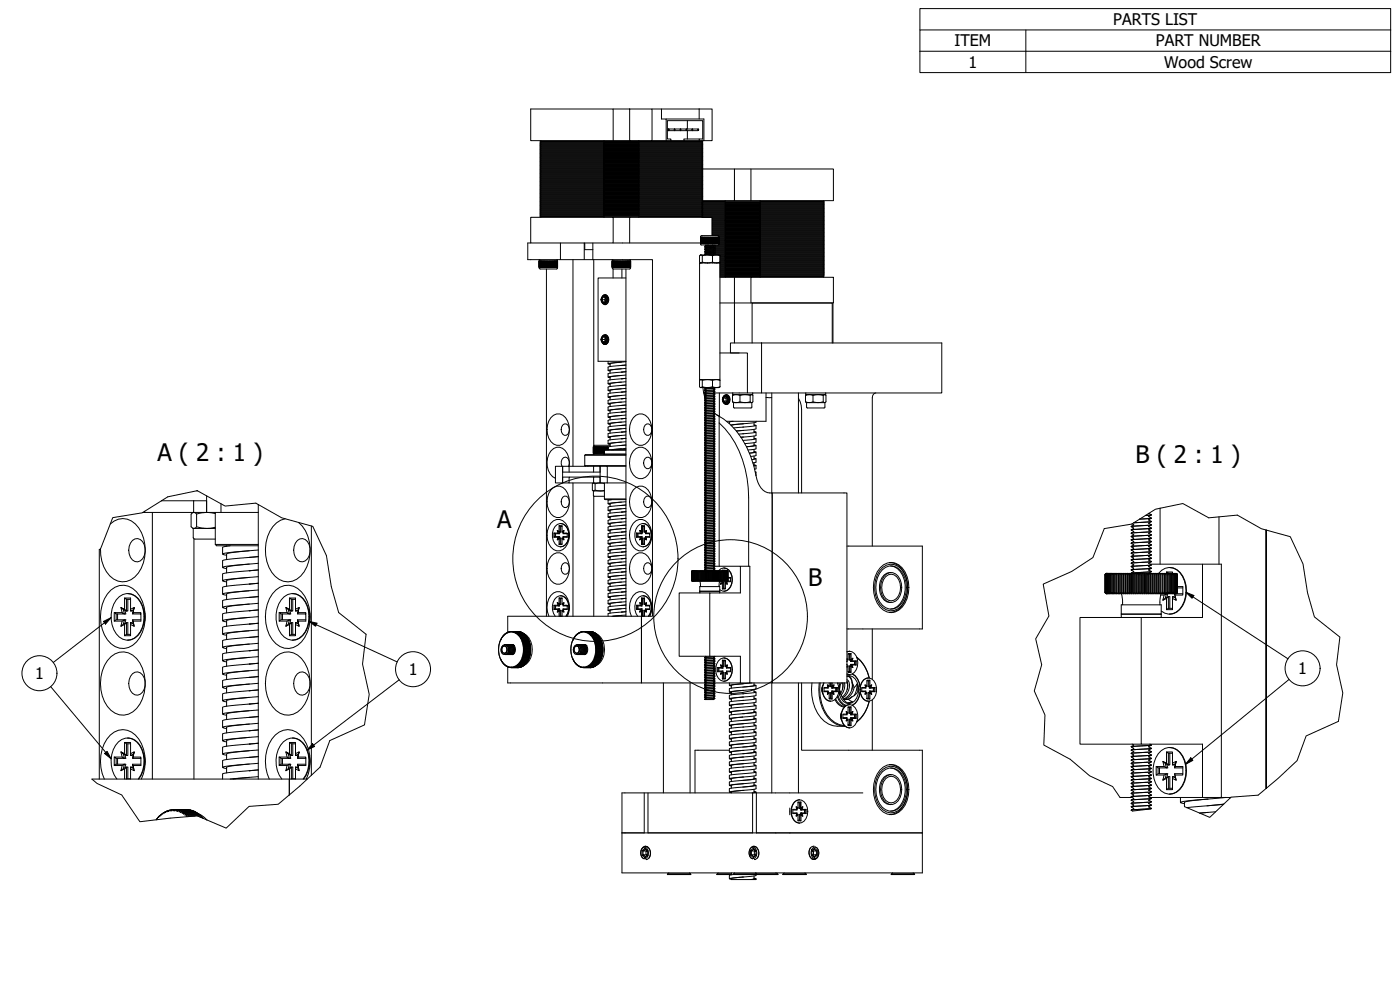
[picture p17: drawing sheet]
<svg xmlns="http://www.w3.org/2000/svg" width="420mm" height="297mm" viewBox="0 0 420 297" stroke-linecap="round" stroke-linejoin="round" font-family="sans-serif">
<defs><g id="words">
<g font-size="7.2">
<text x="47.2" y="138.4">A ( 2 : 1 )</text>
<text x="340.8" y="139">B ( 2 : 1 )</text>
<text x="149.2" y="158.3">A</text>
<text x="242.6" y="175.8">B</text>
</g>
<g font-size="4.8">
<text x="334.1" y="7.5">PARTS LIST</text>
<text x="286.5" y="13.9">ITEM</text>
<text x="346.9" y="13.9">PART NUMBER</text>
<text x="290.7" y="20.3">1</text>
<text x="349.4" y="20.4">Wood Screw</text>
<text x="10.5" y="203.8">1</text>
<text x="122.7" y="202.5">1</text>
<text x="389.6" y="202.3">1</text>
</g>
</g></defs>
<!-- layer: Visible (ISO) -->
<g fill="none" stroke="#000" stroke-width=".3">
<path d="M184 32.7h5M189 32.7h6.7v9.5h-6.7zM195.7 32.7h14.1M198.5 32.7v3h1.4v6.5M199.9 35.7h11.3v6.5M200.3 39.2h9.2M200.3 38.7h9.2M200.5 38.9l.2-.2 .2 .2-.1 .3h-.2zM202.3 38.9l.2-.2 .1 .2v.3h-.2zM204.2 38.7l.1 .5h-.2zM205.8 38.9l.2-.2 .2 .2-.1 .3zM206.3 36.2v2.5"/>
<path d="M206.3 39.2v2.5M207.8 38.7l.1 .5-.3-.3zM209.5 38.7l.1 .5-.2-.3zM209.8 32.7h3.9v9.5h-2.5M209.8 32.7v3M162.3 42.2v.2M162.3 42.6v.2M162.3 43v.2M162.3 43.4v.2M162.3 43.8v.2M162.3 44.2v.2M162.3 44.6v.2"/>
<path d="M162.3 45v.2M162.3 45.4v.2M162.3 45.8v.2M162.3 46.2v.2M162.3 46.6v.2M162.3 47v.2M162.3 47.4v.2M162.3 47.8v.2M162.3 48.2v.2M162.3 48.6v.2M162.3 49v.2M162.3 49.4v.2"/>
<path d="M162.3 49.8v.2M162.3 50.2v.2M162.3 50.6v.2M162.3 51v.2M162.3 51.4v.2M162.3 51.8v.2M162.3 52.2v.2M162.3 52.6v.2M162.3 53v.2M162.3 53.4v.2M162.3 53.8v.2M162.3 54.2v.2"/>
<path d="M162.3 54.6v.2M162.3 55v.2M162.3 55.4v.2M162.3 55.8v.2M162.3 56.2v.2M162.3 56.6v.2M162.3 57v.2M162.3 57.4v.2M162.3 57.8v.2M162.3 58.2v.2M162.3 58.6v.2M162.3 59v.2"/>
<path d="M162.3 59.4v.2M162.3 59.8v.2M181.2 42.4h10.6v.2h-10.6zM181.2 42.8h10.6v.2h-10.6zM181.2 43.2h10.6v.2h-10.6zM181.2 43.6h10.6v.2h-10.6zM181.2 44h10.6v.2h-10.6zM181.2 44.4h10.6v.2h-10.6zM181.2 44.8h10.6v.2h-10.6zM181.2 45.2h10.6v.2h-10.6zM181.2 45.6h10.6v.2h-10.6zM181.2 46h10.6v.2h-10.6z"/>
<path d="M181.2 46.4h10.6v.2h-10.6zM181.2 46.8h10.6v.2h-10.6zM181.2 47.2h10.6v.2h-10.6zM181.2 47.6h10.6v.2h-10.6zM181.2 48h10.6v.2h-10.6zM181.2 48.4h10.6v.2h-10.6zM181.2 48.8h10.6v.2h-10.6zM181.2 49.2h10.6v.2h-10.6zM181.2 49.6h10.6v.2h-10.6zM181.2 50h10.6v.2h-10.6zM181.2 50.4h10.6v.2h-10.6zM181.2 50.8h10.6v.2h-10.6z"/>
<path d="M181.2 51.2h10.6v.2h-10.6zM181.2 51.6h10.6v.2h-10.6zM181.2 52h10.6v.2h-10.6zM181.2 52.4h10.6v.2h-10.6zM181.2 52.8h10.6v.2h-10.6zM181.2 53.2h10.6v.2h-10.6zM181.2 53.6h10.6v.2h-10.6zM181.2 54h10.6v.2h-10.6zM181.2 54.4h10.6v.2h-10.6zM181.2 54.8h10.6v.2h-10.6zM181.2 55.2h10.6v.2h-10.6zM181.2 55.6h10.6v.2h-10.6z"/>
<path d="M181.2 56h10.6v.2h-10.6zM181.2 56.4h10.6v.2h-10.6zM181.2 56.8h10.6v.2h-10.6zM181.2 57.2h10.6v.2h-10.6zM181.2 57.6h10.6v.2h-10.6zM181.2 58h10.6v.2h-10.6zM181.2 58.4h10.6v.2h-10.6zM181.2 58.8h10.6v.2h-10.6zM181.2 59.2h10.6v.2h-10.6zM181.2 59.6h10.6v.2h-10.6zM181.2 42.4h-19.1v.2h19.1M181.2 42.8h-19.1v.2h19.1"/>
<path d="M181.2 43.2h-19.1v.2h19.1M181.2 43.6h-19.1v.2h19.1M181.2 44h-19.1v.2h19.1M181.2 44.4h-19.1v.2h19.1M181.2 44.8h-19.1v.2h19.1M181.2 45.2h-19.1v.2h19.1M181.2 45.6h-19.1v.2h19.1M181.2 46h-19.1v.2h19.1M181.2 46.4h-19.1v.2h19.1M181.2 46.8h-19.1v.2h19.1M181.2 47.2h-19.1v.2h19.1M181.2 47.6h-19.1v.2h19.1"/>
<path d="M181.2 48h-19.1v.2h19.1M181.2 48.4h-19.1v.2h19.1M181.2 48.8h-19.1v.2h19.1M181.2 49.2h-19.1v.2h19.1M181.2 49.6h-19.1v.2h19.1M181.2 50h-19.1v.2h19.1M181.2 50.4h-19.1v.2h19.1M181.2 50.8h-19.1v.2h19.1M181.2 51.2h-19.1v.2h19.1M181.2 51.6h-19.1v.2h19.1M181.2 52h-19.1v.2h19.1M181.2 52.4h-19.1v.2h19.1"/>
<path d="M181.2 52.8h-19.1v.2h19.1M181.2 53.2h-19.1v.2h19.1M181.2 53.6h-19.1v.2h19.1M181.2 54h-19.1v.2h19.1M181.2 54.4h-19.1v.2h19.1M181.2 54.8h-19.1v.2h19.1M181.2 55.2h-19.1v.2h19.1M181.2 55.6h-19.1v.2h19.1M181.2 56h-19.1v.2h19.1M181.2 56.4h-19.1v.2h19.1M181.2 56.8h-19.1v.2h19.1M181.2 57.2h-19.1v.2h19.1"/>
<path d="M181.2 57.6h-19.1v.2h19.1M181.2 58h-19.1v.2h19.1M181.2 58.4h-19.1v.2h19.1M181.2 58.8h-19.1v.2h19.1M181.2 59.2h-19.1v.2h19.1M181.2 59.6h-19.1v.2h19.1M181.3 42.2v.2M181.3 42.6v.2M181.3 43v.2M181.3 43.4v.2M181.3 43.8v.2M181.3 44.2v.2"/>
<path d="M181.3 44.6v.2M181.3 45v.2M181.3 45.4v.2M181.3 45.8v.2M181.3 46.2v.2M181.3 46.6v.2M181.3 47v.2M181.3 47.4v.2M181.3 47.8v.2M181.3 48.2v.2M181.3 48.6v.2M181.3 49v.2"/>
<path d="M181.3 49.4v.2M181.3 49.8v.2M181.3 50.2v.2M181.3 50.6v.2M181.3 51v.2M181.3 51.4v.2M181.3 51.8v.2M181.3 52.2v.2M181.3 52.6v.2M181.3 53v.2M181.3 53.4v.2M181.3 53.8v.2"/>
<path d="M181.3 54.2v.2M181.3 54.6v.2M181.3 55v.2M181.3 55.4v.2M181.3 55.8v.2M181.3 56.2v.2M181.3 56.6v.2M181.3 57v.2M181.3 57.4v.2M181.3 57.8v.2M181.3 58.2v.2M181.3 58.6v.2"/>
<path d="M181.3 59v.2M181.3 59.4v.2M181.3 59.8v.2M184 42.2v-9.5h-24.7v9.5h29.7M191.7 42.2v.2M191.7 42.6v.2M191.7 43v.2M191.7 43.4v.2M191.7 43.8v.2M191.7 44.2v.2M191.7 44.6v.2M191.7 45v.2"/>
<path d="M191.7 45.4v.2M191.7 45.8v.2M191.7 46.2v.2M191.7 46.6v.2M191.7 47v.2M191.7 47.4v.2M191.7 47.8v.2M191.7 48.2v.2M191.7 48.6v.2M191.7 49v.2M191.7 49.4v.2M191.7 49.8v.2"/>
<path d="M191.7 50.2v.2M191.7 50.6v.2M191.7 51v.2M191.7 51.4v.2M191.7 51.8v.2M191.7 52.2v.2M191.7 52.6v.2M191.7 53v.2M191.7 53.4v.2M191.7 53.8v.2M191.7 54.2v.2M191.7 54.6v.2"/>
<path d="M191.7 55v.2M191.7 55.4v.2M191.7 55.8v.2M191.7 56.2v.2M191.7 56.6v.2M191.7 57v.2M191.7 57.4v.2M191.7 57.8v.2M191.7 58.2v.2M191.7 58.6v.2M191.7 59v.2M191.7 59.4v.2"/>
<path d="M191.7 59.8v.2M191.8 42.4h19.1v.2h-19.1M191.8 42.8h19.1v.2h-19.1M191.8 43.2h19.1v.2h-19.1M191.8 43.6h19.1v.2h-19.1M191.8 44h19.1v.2h-19.1M191.8 44.4h19.1v.2h-19.1M191.8 44.8h19.1v.2h-19.1M191.8 45.2h19.1v.2h-19.1M191.8 45.6h19.1v.2h-19.1M191.8 46h19.1v.2h-19.1M191.8 46.4h19.1v.2h-19.1"/>
<path d="M191.8 46.8h19.1v.2h-19.1M191.8 47.2h19.1v.2h-19.1M191.8 47.6h19.1v.2h-19.1M191.8 48h19.1v.2h-19.1M191.8 48.4h19.1v.2h-19.1M191.8 48.8h19.1v.2h-19.1M191.8 49.2h19.1v.2h-19.1M191.8 49.6h19.1v.2h-19.1M191.8 50h19.1v.2h-19.1M191.8 50.4h19.1v.2h-19.1M191.8 50.8h19.1v.2h-19.1M191.8 51.2h19.1v.2h-19.1"/>
<path d="M191.8 51.6h19.1v.2h-19.1M191.8 52h19.1v.2h-19.1M191.8 52.4h19.1v.2h-19.1M191.8 52.8h19.1v.2h-19.1M191.8 53.2h19.1v.2h-19.1M191.8 53.6h19.1v.2h-19.1M191.8 54h19.1v.2h-19.1M191.8 54.4h19.1v.2h-19.1M191.8 54.8h19.1v.2h-19.1M191.8 55.2h19.1v.2h-19.1M191.8 55.6h19.1v.2h-19.1M191.8 56h19.1v.2h-19.1"/>
<path d="M191.8 56.4h19.1v.2h-19.1M191.8 56.8h19.1v.2h-19.1M191.8 57.2h19.1v.2h-19.1M191.8 57.6h19.1v.2h-19.1M191.8 58h19.1v.2h-19.1M191.8 58.4h19.1v.2h-19.1M191.8 58.8h19.1v.2h-19.1M191.8 59.2h19.1v.2h-19.1M191.8 59.6h19.1v.2h-19.1M195.7 42.2h5.6M201.3 42.2h9.9M201.3 42.2v-.5h-1v-5.5h10.6v5.5h-1.1v.5"/>
<path d="M209.8 41.7h-4.6v.5M210.7 50.7h9.7v9.5h-9.5M210.7 42.2v.2M210.7 42.6v.2M210.7 43v.2M210.7 43.4v.2M210.7 43.8v.2M210.7 44.2v.2M210.7 44.6v.2M210.7 45v.2M210.7 45.4v.2M210.7 45.8v.2"/>
<path d="M210.7 46.2v.2M210.7 46.6v.2M210.7 47v.2M210.7 47.4v.2M210.7 47.8v.2M210.7 48.2v.2M210.7 48.6v.2M210.7 49v.2M210.7 49.4v.2M210.7 49.8v.2M210.7 50.2v.2M210.7 50.6v.2"/>
<path d="M210.7 51v.2M210.7 51.4v.2M210.7 51.8v.2M210.7 52.2v.2M210.7 52.6v.2M210.7 53v.2M210.7 53.4v.2M210.7 53.8v.2M210.7 54.2v.2M210.7 54.6v.2M210.7 55v.2M210.7 55.4v.2"/>
<path d="M210.7 55.8v.2M210.7 56.2v.2M210.7 56.6v.2M210.7 57v.2M210.7 57.4v.2M210.7 57.8v.2M210.7 58.2v.2M210.7 58.6v.2M210.7 59v.2M210.7 59.4v.2M210.7 59.8v.2M220.4 50.7h29.7v9.5h-29.7"/>
<path d="M225.4 50.7v9.5M159.3 72.9h-.9v5h19.5M159.3 65.2h24.7v7.7h-24.7zM161.8 78.3v1.9zM161.9 78.3v1.9zM162 78.3v1.9zM162 77.9l-.2 .2 .2 2.6h5l.3-.3v-2.3l-.2-.2M162 78.3l.1 1.9zM162.1 64.8h19.1v.2h-19.1zM162.1 78.3v1.9zM162.1 78.3v1.9M162.2 78.3v1.9z"/>
<path d="M162.2 78.3v1.9M162.3 78.3v1.9zM162.3 60.2v.2M162.3 60.6v.2M162.3 61v.2M162.3 61.4v.2M162.3 61.8v.2M162.3 62.2v.2M162.3 62.6v.2M162.3 63v.2M162.3 63.4v.2M162.3 63.8v.2"/>
<path d="M162.3 64.2v.2M162.3 64.6v.2M162.3 65v.2M162.3 78.3v1.9M162.4 78.3v1.9zM162.4 78.3v1.9M162.5 78.3v1.9zM162.5 78.3v1.9M162.6 78.3l.1 1.9zM162.6 78.3v1.9M162.7 78.3l.1 1.9zM162.8 78.3v1.9"/>
<path d="M162.9 78.3v1.9zM162.9 78.3v1.9M163 78.3l.1 1.9zM163 78.3v1.9M163.1 78.3l.1 1.9zM163.2 78.3v1.9M163.3 78.3l.1 1.9zM163.3 78.3v1.9M163.4 78.3l.1 1.9zM163.5 78.3v1.9M163.6 78.3l.1 1.9zM163.6 78.3v1.9"/>
<path d="M163.8 78.3l.1 1.9zM163.8 78.3v1.9M163.9 78.3l.1 1.9zM163.9 78.3v1.9M164.1 78.3l.1 1.9zM164.1 78.3v1.9M164.3 78.3l.1 1.9zM164.3 78.3v1.9M164.4 78.3l.1 1.9zM164.4 78.3v1.9M164.6 78.3l.1 1.9zM164.7 78.3v1.9"/>
<path d="M164.8 78.3l.1 1.9zM164.9 78.3v1.9M165 78.3l.1 1.9zM165 78.3v1.9M165.1 78.3l.1 1.9zM165.2 78.3v1.9M165.3 78.3l.1 1.9zM165.4 78.3v1.9M165.5 78.3v1.9zM165.5 78.3v1.9M165.6 78.3l.1 1.9zM165.7 78.3v1.9"/>
<path d="M165.8 78.3l.1 1.9zM165.8 78.3v1.9M165.9 78.3l.1 1.9zM166 78.3v1.9M166.1 78.3l.1 1.9zM166.1 78.3v1.9M166.2 78.3l.1 1.9zM166.3 78.3v1.9M166.4 78.3v1.9zM166.4 78.3v1.9M166.5 78.3l.1 1.9zM166.5 78.3v1.9"/>
<path d="M166.6 78.3l.1 1.9zM166.6 78.3v1.9M166.7 78.3l.1 1.9zM166.7 78.3v1.9M166.8 78.3l.1 1.9zM166.8 78.3v1.9M166.9 78.3l.1 1.9zM166.9 78.3v1.9M167 78.3v1.9zM167 78.3v1.9M167.1 78.3v1.9zM167.1 78.3l.1 1.9z"/>
<path d="M167.2 78.3v1.9zM167.3 78.3v1.9zM168.2 72.9v5M172 77.9v62M177.9 77.9h17.9v107h-3.3v20h19.1M177.9 74.9h-2.4l-.2-2v5M177.9 72.9v5M178.2 77.9v55.8M181.2 60h10.6v.2h-10.6zM181.2 60.4h10.6v.2h-10.6zM181.2 60.8h10.6v.2h-10.6zM181.2 61.2h10.6v.2h-10.6z"/>
<path d="M181.2 61.6h10.6v.2h-10.6zM181.2 62h10.6v.2h-10.6zM181.2 62.4h10.6v.2h-10.6zM181.2 62.8h10.6v.2h-10.6zM181.2 63.2h10.6v.2h-10.6zM181.2 63.6h10.6v.2h-10.6zM181.2 64h10.6v.2h-10.6zM181.2 64.4h10.6v.2h-10.6zM181.2 60h-19.1v.2h19.1M181.2 60.4h-19.1v.2h19.1M181.2 60.8h-19.1v.2h19.1M181.2 61.2h-19.1v.2h19.1"/>
<path d="M181.2 61.6h-19.1v.2h19.1M181.2 62h-19.1v.2h19.1M181.2 62.4h-19.1v.2h19.1M181.2 62.8h-19.1v.2h19.1M181.2 63.2h-19.1v.2h19.1M181.2 63.6h-19.1v.2h19.1M181.2 64h-19.1v.2h19.1M181.2 64.4h-19.1v.2h19.1M181.2 64.8h10.6M181.2 65h10.6M181.3 60.2v.2M181.3 60.6v.2"/>
<path d="M181.3 61v.2M181.3 61.4v.2M181.3 61.8v.2M181.3 62.2v.2M181.3 62.6v.2M181.3 63v.2M181.3 63.4v.2M181.3 63.8v.2M181.3 64.2v.2M181.3 64.6v.2M181.3 65v.2M183.7 78.3v1.9z"/>
<path d="M183.8 78.3v1.9zM183.8 78.3l.1 1.9zM183.9 78.3v1.9zM183.9 77.9l-.2 .2 .2 2.6h5l.3-.3v-2.3l-.2-.2M183.9 78.3l.1 1.9zM184 72.9h26.3M184 65.2h5M184 78.3l.1 1.9zM184.1 78.3v1.9M184.1 78.3v1.9zM184.2 78.3v1.9zM184.2 78.3v1.9"/>
<path d="M184.3 78.3l.1 1.9zM184.3 78.3v1.9M184.4 78.3l.1 1.9zM184.4 78.3v1.9M184.5 78.3l.1 1.9zM184.5 78.3v1.9M184.6 78.3l.1 1.9zM184.7 78.3v1.9M184.8 78.3v1.9zM184.8 78.3v1.9M184.9 78.3l.1 1.9zM184.9 78.3v1.9"/>
<path d="M185 78.3l.1 1.9zM185.1 78.3v1.9M185.2 78.3l.1 1.9zM185.2 78.3v1.9M185.4 78.3v1.9zM185.4 78.3v1.9M185.5 78.3l.1 1.9zM185.5 78.3v1.9M185.7 78.3l.1 1.9zM185.7 78.3v1.9M185.8 78.3l.1 1.9zM185.9 78.3v1.9"/>
<path d="M186 78.3l.1 1.9zM186 78.3v1.9M186.2 78.3l.1 1.9zM186.2 78.3v1.9M186.4 78.3l.1 1.9zM186.4 78.3v1.9M186.5 78.3l.1 1.9zM186.6 78.3v1.9M186.7 78.3l.1 1.9zM186.8 78.3v1.9M186.9 78.3l.1 1.9zM187 78.3v1.9"/>
<path d="M187 78.3l.1 1.9zM187.1 78.3v1.9M187.2 78.3l.1 1.9zM187.3 78.3v1.9M187.4 78.3l.1 1.9zM187.5 78.3v1.9M187.5 78.3l.1 1.9zM187.6 78.3v1.9M187.7 78.3l.1 1.9zM187.8 78.3v1.9M187.8 78.3l.1 1.9zM187.9 78.3v1.9"/>
<path d="M188 78.3l.1 1.9zM188 78.3v1.9M188.1 78.3l.1 1.9zM188.2 78.3v1.9M188.3 78.3l.1 1.9zM188.3 78.3v1.9M188.4 78.3l.1 1.9zM188.4 78.3v1.9M188.5 78.3l.1 1.9zM188.6 78.3v1.9M188.6 78.3l.1 1.9zM188.7 78.3v1.9"/>
<path d="M188.7 78.3l.1 1.9zM188.8 78.3v1.9M188.8 78.3l.1 1.9zM188.9 78.3l.1 1.9zM188.9 78.3v1.9M189 78.3v1.9zM189.1 78.3v1.9zM189.2 78.3v1.9zM191.7 60.2v.2M191.7 60.6v.2M191.7 61v.2M191.7 61.4v.2"/>
<path d="M191.7 61.8v.2M191.7 62.2v.2M191.7 62.6v.2M191.7 63v.2M191.7 63.4v.2M191.7 63.8v.2M191.7 64.2v.2M191.7 64.6v.2M191.7 65v.2M191.8 64.8h19.1v.2h-19.1zM191.8 60h19.1v.2M191.8 60.4h19.1v.2"/>
<path d="M191.8 64.6h25.8M191.8 64.4h25.8M191.8 64.2h25.8M191.8 64h25.8M191.8 63.8h25.8M191.8 63.6h25.8M191.8 63.4h25.8M191.8 63.2h25.8M191.8 63h25.8M191.8 62.8h25.8M191.8 62.6h25.8M191.8 62.4h25.8"/>
<path d="M191.8 62.2h25.8M191.8 62h25.8M191.8 61.8h25.8M191.8 61.6h25.8M191.8 61.4h25.8M191.8 61.2h25.8M191.8 61h25.8M191.8 60.8h25.8M191.8 60.6h19.1M191.8 60.2h19.1M210 78.9l6.1 .1-.1 34.9-6-.1zM210.2 78.8l.1 .1"/>
<path d="M210.3 71.2v1.9zM210.3 70.8l5.3-.1 .1 2.7h-5.4zM210.4 71.2v1.9zM210.4 76.5l-.5 .2v1.9l.5 .3 .4-.3M210.4 76.5l.4 .2M210.4 76.5h5.4l.3 .2M210.4 76.5l-.2 .1M210.5 71.2v1.9zM210.5 71.2l.1 1.9zM210.6 71.2v1.9M210.6 71.2l.1 1.9zM210.7 71.2v1.9"/>
<path d="M210.7 60.2v.2h6.9v.2h-6.7M210.7 60.6v.2M210.7 61v.2M210.7 61.4v.2M210.7 61.8v.2M210.7 62.2v.2M210.7 62.6v.2M210.7 63v.2M210.7 63.4v.2M210.7 63.8v.2M210.7 64.2v.2M210.7 64.6v.2h6.9"/>
<path d="M210.7 65v.2h6.9M210.7 71.2l.1 1.9zM210.8 71.2v1.9M210.8 78.6a4.8 4.8 0 0 0 3 0M210.8 76.7a4.9 4.9 0 0 1 3 0M210.8 76.7v1.9M210.8 71.2l.1 1.9zM210.9 60.8v.2M210.9 61.2v.2M210.9 61.6v.2M210.9 62v.2M210.9 62.4v.2"/>
<path d="M210.9 62.8v.2M210.9 63.2v.2M210.9 63.6v.2M210.9 64v.2M210.9 64.4v.2M210.9 65h6.7M210.9 71.2l.1 1.9zM211 71.2v1.9M211 71.2l.1 1.9zM211.1 71.2v1.9M211.2 71.2v1.9zM211.2 71.2v1.9"/>
<path d="M211.3 71.2l.1 1.9zM211.3 71.2v1.9M211.4 71.2l.1 1.9zM211.4 71.2v1.9M211.5 73.9h.1M211.5 74.4h.1M211.5 74.9h.1M211.5 75.4h.1M211.5 75.9h.1M211.5 76.4h.1M211.6 75.9l.2 .2M211.6 74.4l.2 .2"/>
<path d="M211.6 76.4l.1 .1M211.6 74.9l.2 .2M211.6 75.4l.2 .2M211.6 73.9l.2 .2M211.6 71.2l.1 1.9zM211.6 71.2v1.9M211.7 73.5l.1 .1M211.7 71.2l.1 1.9zM211.7 71.2v1.9M211.8 73.6v.1M211.8 74.1v.1M211.8 74.6v.1"/>
<path d="M211.8 75.1v.1M211.8 75.6v.1M211.8 76.1v.1M211.8 75.7l-.2 .2M211.8 75.2l-.2 .2M211.8 74.7l-.2 .2M211.8 74.2l-.2 .2M211.8 73.7l-.2 .2M211.9 71.2l.1 1.9zM211.9 71.2v1.9M212 71.2l.1 1.9zM212 71.2v1.9"/>
<path d="M212.2 71.2l.1 1.9zM212.2 71.2v1.9M212.4 71.2l.1 1.9zM212.4 71.2v1.9M212.5 71.2l.1 1.9zM212.5 71.2v1.9M212.7 73.5l-.9 .1M212.7 71.2l.1 1.9zM212.7 71.2v1.9M212.9 71.2l.1 1.9zM212.9 71.2v1.9M213 71.2l.1 1.9z"/>
<path d="M213.1 71.2v1.9M213.2 71.2l.1 1.9zM213.3 71.2v1.9M213.4 71.2l.1 1.9zM213.5 71.2v1.9M213.6 71.2l.1 1.9zM213.6 71.2v1.9M213.7 70.7v-5.5h-24.7v7.7M213.7 70.6h3.9M213.7 70.4h3.9M213.7 70.2h3.9M213.7 70h3.9"/>
<path d="M213.7 69.8h3.9M213.7 69.6h3.9M213.7 69.4h3.9M213.7 69.2h3.9M213.7 69h3.9M213.7 68.8h3.9M213.7 68.6h3.9M213.7 68.4h3.9M213.7 68.2h3.9M213.7 68h3.9M213.7 67.8h3.9M213.7 67.6h3.9"/>
<path d="M213.7 67.4h3.9M213.7 67.2h3.9M213.7 67h3.9M213.7 66.8h3.9M213.7 66.6h3.9M213.7 66.4h3.9M213.7 66.2h3.9M213.7 66h3.9M213.7 65.8h3.9M213.7 65.6h3.9M213.7 65.4h3.9M213.7 71.2l.1 1.9z"/>
<path d="M213.8 71.2v1.9M213.8 78.6a2.67 2.67 0 0 0 2.3 0M213.8 76.7a2.72 2.72 0 0 1 2.3 0M213.8 76.7v1.9M213.9 71.2l.1 1.9zM214 71.2v1.9M214 73.5l-2.2 .2M214.1 71.2v1.9zM214.1 71.2v1.9M214.2 73.9l-2.4 .2M214.2 74.4l-2.4 .2M214.2 74.9l-2.4 .2"/>
<path d="M214.2 75.4l-2.4 .2M214.2 75.9l-2.4 .2M214.2 76.4l-1.5 .1M214.2 74.5l.3 .1-2.9 .3M214.2 74.9l.3 .2-3 .3M214.2 75.9l.3 .2-2.9 .3M214.2 75.5l-2.4 .2M214.2 76l-2.6 .4M214.2 74.5l-2.4 .2M214.2 75l-2.4 .2M214.2 74l-2.4 .2M214.2 76.5h-.2"/>
<path d="M214.2 73.8v.2M214.2 74.3v.2M214.2 74.9v.1M214.2 75.3v.2M214.2 75.9v.1M214.2 76.3v.2M214.2 73.9l.3 .2M214.2 75.5l.3 .1M214.2 76.5h.1M214.2 71.2l.1 1.9zM214.3 73.5l.2 .1-3 .3M214.3 71.2v1.9"/>
<path d="M214.4 71.2l.1 1.9zM214.4 71.2v1.9M214.5 73.7l-.3 .2M214.5 75.2l-.3 .2M214.5 74.2l-.3 .2M214.5 74.7l-.3 .2M214.5 75.7l-.3 .2M214.5 73.6l-2.9 .3M214.5 74.1l-3 .3M214.5 75.6l-3 .3M214.5 75.6l-2.9 .3M214.5 75.1l-2.9 .3"/>
<path d="M214.5 74.7l-2.9 .2M214.5 74.1l-2.9 .3M214.5 74.6v.1M214.5 76.1v.1M214.5 76.2l-.3 .2M214.5 76.2l-2.9 .2M214.5 71.2l.1 1.9zM214.6 71.2v1.9M214.6 73.5v3M214.6 76.4h3M214.6 76.2h3M214.6 76h3"/>
<path d="M214.6 75.8h3M214.6 75.6h3M214.6 75.4h3M214.6 75.2h3M214.6 75h3M214.6 74.8h3M214.6 74.6h3M214.6 74.4h3M214.6 74.2h3M214.6 74h3M214.6 73.8h3M214.6 73.6h3"/>
<path d="M214.7 71.2v1.9zM214.7 71.2v1.9M214.8 71.2l.1 1.9zM214.8 71.2v1.9M214.9 71.2l.1 1.9zM215 71.2v1.9M215 71.2l.1 1.9zM215.1 71.2v1.9M215.2 71.2v1.9zM215.2 71.2v1.9M215.3 71.2v1.9zM215.3 71.2v1.9"/>
<path d="M215.3 71.2l.1 1.9zM215.4 71.2v1.9M215.4 71.2l.1 1.9zM215.5 71.2l.1 1.9zM215.6 71.2v1.9zM215.6 71.2l.1 1.9zM215.7 70.8h1.9M215.7 71.2v1.9zM215.7 73.4h1.9M215.7 71.2l.1 1.9zM215.8 71.2v1.9zM215.8 73.2h1.8"/>
<path d="M215.8 73h1.8M215.8 72.8h1.8M215.8 72.6h1.8M215.8 72.4h1.8M215.8 72.2h1.8M215.8 72h1.8M215.8 71.8h1.8M215.8 71.6h1.8M215.8 71.4h1.8M215.8 71.2h1.8M215.8 71h1.8M215.9 78.8h1.7"/>
<path d="M215.9 76.6h1.7M216.1 79.8h1.5M216.1 79.6h1.5M216.1 79.4h1.5M216.1 79.2h1.5M216.1 79h1.5M216.1 78.6h1.5M216.1 78.4h1.5M216.1 78.2h1.5M216.1 78h1.5M216.1 77.8h1.5M216.1 77.6h1.5"/>
<path d="M216.1 77.4h1.5M216.1 77.2h1.5M216.1 77h1.5M216.1 76.8h1.5M216.1 76.7v1.9M216.1 78.6l-.3 .3M217.6 79.6h10.6v.2h-10.6zM217.6 79.2h10.6v.2h-10.6zM217.6 78.8h10.6v.2h-10.6zM217.6 78.4h10.6v.2h-10.6zM217.6 78h10.6v.2h-10.6zM217.6 77.6h10.6v.2h-10.6z"/>
<path d="M217.6 77.2h10.6v.2h-10.6zM217.6 76.8h10.6v.2h-10.6zM217.6 76.4h10.6v.2h-10.6zM217.6 76h10.6v.2h-10.6zM217.6 75.6h10.6v.2h-10.6zM217.6 75.2h10.6v.2h-10.6zM217.6 74.8h10.6v.2h-10.6zM217.6 74.4h10.6v.2h-10.6zM217.6 74h10.6v.2h-10.6zM217.6 73.6h10.6v.2h-10.6zM217.6 73.2h10.6v.2h-10.6zM217.6 72.8h10.6v.2h-10.6z"/>
<path d="M217.6 72.4h10.6v.2h-10.6zM217.6 72h10.6v.2h-10.6zM217.6 71.6h10.6v.2h-10.6zM217.6 71.2h10.6v.2h-10.6zM217.6 70.8h10.6v.2h-10.6zM217.6 70.4h10.6v.2h-10.6zM217.6 70h10.6v.2h-10.6zM217.6 69.6h10.6v.2h-10.6zM217.6 69.2h10.6v.2h-10.6zM217.6 68.8h10.6v.2h-10.6zM217.6 68.4h10.6v.2h-10.6zM217.6 68h10.6v.2h-10.6z"/>
<path d="M217.6 67.6h10.6v.2h-10.6zM217.6 67.2h10.6v.2h-10.6zM217.6 66.8h10.6v.2h-10.6zM217.6 66.4h10.6v.2h-10.6zM217.6 66h10.6v.2h-10.6zM217.6 65.6h10.6v.2h-10.6zM217.6 65.2h10.6v.2h-10.6zM217.6 64.8h10.6v.2h-10.6zM217.6 64.4h10.6v.2h-10.6zM217.6 64h10.6v.2h-10.6zM217.6 63.6h10.6v.2h-10.6zM217.6 63.2h10.6v.2h-10.6z"/>
<path d="M217.6 62.8h10.6v.2h-10.6zM217.6 62.4h10.6v.2h-10.6zM217.6 62h10.6v.2h-10.6zM217.6 61.6h10.6v.2h-10.6zM217.6 61.2h10.6v.2h-10.6zM217.6 60.8h10.6v.2h-10.6zM217.6 60.6h10.6M217.6 60.4h10.6M217.7 60.2v.2M217.7 60.6v.2M217.7 61v.2M217.7 61.4v.2"/>
<path d="M217.7 61.8v.2M217.7 62.2v.2M217.7 62.6v.2M217.7 63v.2M217.7 63.4v.2M217.7 63.8v.2M217.7 64.2v.2M217.7 64.6v.2M217.7 65v.2M217.7 65.4v.2M217.7 65.8v.2M217.7 66.2v.2"/>
<path d="M217.7 66.6v.2M217.7 67v.2M217.7 67.4v.2M217.7 67.8v.2M217.7 68.2v.2M217.7 68.6v.2M217.7 69v.2M217.7 69.4v.2M217.7 69.8v.2M217.7 70.2v.2M217.7 70.6v.2M217.7 71v.2"/>
<path d="M217.7 71.4v.2M217.7 71.8v.2M217.7 72.2v.2M217.7 72.6v.2M217.7 73v.2M217.7 73.4v.2M217.7 73.8v.2M217.7 74.2v.2M217.7 74.6v.2M217.7 75v.2M217.7 75.4v.2M217.7 75.8v.2"/>
<path d="M217.7 76.2v.2M217.7 76.6v.2M217.7 77v.2M217.7 77.4v.2M217.7 77.8v.2M217.7 78.2v.2M217.7 78.6v.2M217.7 79v.2M217.7 79.4v.2M217.7 79.8v.2M228.1 60.2v.2M228.1 60.6v.2"/>
<path d="M228.1 61v.2M228.1 61.4v.2M228.1 61.8v.2M228.1 62.2v.2M228.1 62.6v.2M228.1 63v.2M228.1 63.4v.2M228.1 63.8v.2M228.1 64.2v.2M228.1 64.6v.2M228.1 65v.2M228.1 65.4v.2"/>
<path d="M228.1 65.8v.2M228.1 66.2v.2M228.1 66.6v.2M228.1 67v.2M228.1 67.4v.2M228.1 67.8v.2M228.1 68.2v.2M228.1 68.6v.2M228.1 69v.2M228.1 69.4v.2M228.1 69.8v.2M228.1 70.2v.2"/>
<path d="M228.1 70.6v.2M228.1 71v.2M228.1 71.4v.2M228.1 71.8v.2M228.1 72.2v.2M228.1 72.6v.2M228.1 73v.2M228.1 73.4v.2M228.1 73.8v.2M228.1 74.2v.2M228.1 74.6v.2M228.1 75v.2"/>
<path d="M228.1 75.4v.2M228.1 75.8v.2M228.1 76.2v.2M228.1 76.6v.2M228.1 77v.2M228.1 77.4v.2M228.1 77.8v.2M228.1 78.2v.2M228.1 78.6v.2M228.1 79v.2M228.1 79.4v.2M228.1 79.8v.2"/>
<path d="M228.2 60.4h19.1v.2h-19.1zM228.2 64.4h19.1v.2h-19.1M228.2 64h19.1v.2h-19.1M228.2 63.6h19.1v.2h-19.1M228.2 63.2h19.1v.2h-19.1M228.2 62.8h19.1v.2h-19.1M228.2 62.4h19.1v.2h-19.1M228.2 62h19.1v.2h-19.1M228.2 61.6h19.1v.2h-19.1M228.2 61.2h19.1v.2h-19.1M228.2 60.8h19.1v.2h-19.1M228.2 64.8h19.1v.2h-19.1"/>
<path d="M228.2 65.2h19.1v.2h-19.1M228.2 65.6h19.1v.2h-19.1M228.2 66h19.1v.2h-19.1M228.2 66.4h19.1v.2h-19.1M228.2 66.8h19.1v.2h-19.1M228.2 67.2h19.1v.2h-19.1M228.2 67.6h19.1v.2h-19.1M228.2 68h19.1v.2h-19.1M228.2 68.4h19.1v.2h-19.1M228.2 68.8h19.1v.2h-19.1M228.2 69.2h19.1v.2h-19.1M228.2 69.6h19.1v.2h-19.1"/>
<path d="M228.2 70h19.1v.2h-19.1M228.2 70.4h19.1v.2h-19.1M228.2 70.8h19.1v.2h-19.1M228.2 71.2h19.1v.2h-19.1M228.2 71.6h19.1v.2h-19.1M228.2 72h19.1v.2h-19.1M228.2 72.4h19.1v.2h-19.1M228.2 72.8h19.1v.2h-19.1M228.2 73.2h19.1v.2h-19.1M228.2 73.6h19.1v.2h-19.1M228.2 74h19.1v.2h-19.1M228.2 74.4h19.1v.2h-19.1"/>
<path d="M228.2 74.8h19.1v.2h-19.1M228.2 75.2h19.1v.2h-19.1M228.2 75.6h19.1v.2h-19.1M228.2 76h19.1v.2h-19.1M228.2 76.4h19.1v.2h-19.1M228.2 76.8h19.1v.2h-19.1M228.2 77.2h19.1v.2h-19.1M228.2 77.6h19.1v.2h-19.1M228.2 78h19.1v.2h-19.1M228.2 78.4h19.1v.2h-19.1M228.2 78.8h19.1v.2h-19.1M228.2 79.2h19.1v.2h-19.1"/>
<path d="M228.2 79.6h19.1v.2h-19.1M247.1 60.2v.2M247.1 60.6v.2M247.1 61v.2M247.1 61.4v.2M247.1 61.8v.2M247.1 62.2v.2M247.1 62.6v.2M247.1 63v.2M247.1 63.4v.2M247.1 63.8v.2M247.1 64.2v.2"/>
<path d="M247.1 64.6v.2M247.1 65v.2M247.1 65.4v.2M247.1 65.8v.2M247.1 66.2v.2M247.1 66.6v.2M247.1 67v.2M247.1 67.4v.2M247.1 67.8v.2M247.1 68.2v.2M247.1 68.6v.2M247.1 69v.2"/>
<path d="M247.1 69.4v.2M247.1 69.8v.2M247.1 70.2v.2M247.1 70.6v.2M247.1 71v.2M247.1 71.4v.2M247.1 71.8v.2M247.1 72.2v.2M247.1 72.6v.2M247.1 73v.2M247.1 73.4v.2M247.1 73.8v.2"/>
<path d="M247.1 74.2v.2M247.1 74.6v.2M247.1 75v.2M247.1 75.4v.2M247.1 75.8v.2M247.1 76.2v.2M247.1 76.6v.2M247.1 77v.2M247.1 77.4v.2M247.1 77.8v.2M247.1 78.2v.2M247.1 78.6v.2"/>
<path d="M247.1 79v.2M247.1 79.4v.2M247.1 79.8v.2M164 80.7v104.2M180.8 88.9l.4-.4 .5-.1a1.66 1.66 0 0 1 .9 1.5 1.66 1.66 0 0 1-.9 1.5l-.5-.1-.4-.4M180.8 89l.8 .1 .3 .8-.4 .9h-.7l-.3-.9zM180.8 89l.8 .2 .3 .7M180.8 88.8l.5-.1a1.33 1.33 0 0 1 .9 1.2 1.33 1.33 0 0 1-.9 1.3 1.36 1.36 0 0 1-.5-2.4zM180.9 88.9l.4-.1a1.1 1.1 0 0 1 .7 1.3 1.1 1.1 0 0 1-1.1 .8 1.35 1.35 0 0 1 0-2zM180.9 88.8l.7-.4a1.47 1.47 0 0 1 .4 2.5M181 89.2l-.3 .7h-.2M181.3 88.7a1.28 1.28 0 0 1 1 1.2 1.28 1.28 0 0 1-1 1.3"/>
<path d="M181.4 88.7a1.12 1.12 0 0 1 1.1 1.3M181.5 88.7l.6 .2 .4 .6M181.5 88.4a1.54 1.54 0 0 1 1.2 1.5 1.54 1.54 0 0 1-1.2 1.5M181.6 89.1v.1M181.6 90.7l-.1 .1M181.6 90.7h-.6h.6M181.7 90.5l-.3-.6h-.7l.3 .8-.2 .1M181.7 89.4l-.3 .5M181.9 89.9l-.3 .8M181.9 89.9h.1M182.2 89l.2 .3M184 80.7v2.7"/>
<path d="M186.6 80.7v2.7M187.8 83.4h-8.3v25h8.3M187.8 80.7v104.2M216.1 82.6h1.5M216.1 82.4h1.5M216.1 82.2h1.5M216.1 82h1.5M216.1 81.8h1.5M216.1 81.6h1.5M216.1 81.4h1.5M216.1 81.2h1.5M216.1 81h1.5"/>
<path d="M216.1 80.8h1.5M216.1 80.6h1.5M216.1 80.4h1.5M216.1 80.2h1.5M216.1 80h1.5M216.1 82.8h1.5M216.1 83h1.5M216.1 83.2h9.3M217.6 82.8h10.6v.2h-10.6zM217.6 82.4h10.6v.2h-10.6zM217.6 82h10.6v.2h-10.6zM217.6 81.6h10.6v.2h-10.6z"/>
<path d="M217.6 81.2h10.6v.2h-10.6zM217.6 80.8h10.6v.2h-10.6zM217.6 80.4h10.6v.2h-10.6zM217.6 80h10.6v.2h-10.6zM217.7 80.2v.2M217.7 80.6v.2M217.7 81v.2M217.7 81.4v.2M217.7 81.8v.2M217.7 82.2v.2M217.7 82.6v.2M217.7 83v.2"/>
<path d="M220.4 83.2v7.7h-4.3M225.4 83.2h24.7v7.7h-24.7zM225.4 90.9h-5v12M228.1 80.2v.2M228.1 80.6v.2M228.1 81v.2M228.1 81.4v.2M228.1 81.8v.2M228.1 82.2v.2M228.1 82.6v.2M228.1 83v.2M228.2 82.8h19.1v.2h-19.1"/>
<path d="M228.2 80h19.1v.2h-19.1M228.2 80.4h19.1v.2h-19.1M228.2 80.8h19.1v.2h-19.1M228.2 81.2h19.1v.2h-19.1M228.2 81.6h19.1v.2h-19.1M228.2 82h19.1v.2h-19.1M228.2 82.4h19.1v.2h-19.1M247.1 80.2v.2M247.1 80.6v.2M247.1 81v.2M247.1 81.4v.2M247.1 81.8v.2"/>
<path d="M247.1 82.2v.2M247.1 82.6v.2M247.1 83v.2M250 90.9v12M180.8 100.9l.4-.4 .5-.1a1.66 1.66 0 0 1 .9 1.5 1.66 1.66 0 0 1-.9 1.5l-.5-.1-.4-.4M180.8 101h.8l.3 .9-.4 .9h-.7l-.3-.9zM180.8 101l.8 .1 .3 .8M180.8 100.8l.5-.2a1.33 1.33 0 0 1 .9 1.3 1.33 1.33 0 0 1-.9 1.2 1.36 1.36 0 0 1-.5-2.3zM180.9 100.9l.4-.1a1.1 1.1 0 0 1 .7 1.2 1.1 1.1 0 0 1-1.1 .9 1.35 1.35 0 0 1 0-2zM181 101.1l-.3 .8h-.2M181.3 100.6a1.28 1.28 0 0 1 1 1.3 1.28 1.28 0 0 1-1 1.2M181.4 100.6l.5 .2"/>
<path d="M181.5 100.6h.1M181.5 100.4a1.47 1.47 0 0 1 1.2 1.6 1.47 1.47 0 0 1-1.5 1.3l-.3-.3M181.6 101v.1M181.6 102.6l-.1 .2M181.6 102.6h-.6h.6M181.6 103.1h.1M181.7 102.4l-.3-.5h-.7l.3 .7-.2 .2M181.7 101.3l-.3 .6M181.9 101.9l-.3 .7M181.9 101.9h.1M182 100.9a1.4 1.4 0 0 1 .6 1.4 1.4 1.4 0 0 1-1.1 1.1l-.5-.3M182.4 101.4a1.18 1.18 0 0 1-.8 1.7"/>
<path d="M182.5 108.4v.7M186.5 119.7l1.3-.2-5.2 .6-.1 1M186.5 115.7l1.3-.2-5.2 .6-.1 1M186.5 116.7l-3.3 .4-.1 .9M186.5 118.7l-3.3 .4-.1 .9M186.5 114.7l-3.3 .4-.1 .9M186.5 113.7l1.3-.2-5.2 .6-.1 1M186.5 109.7l1.3-.2-5.2 .6-.1 1M186.5 108.7l-3.3 .4-.1 .9M186.5 110.7l-3.3 .4-.1 .9M186.5 112.7l-3.3 .4-.1 .9M186.5 109.7h.1"/>
<path d="M186.5 111.7h.1M186.5 113.7h.1M186.5 115.7h.1M186.5 117.7h.1M186.5 119.7h.1M187.8 117.5l-1.3 .2M187.8 111.5l-1.3 .2M187.8 108.5l-5.3 .6 .6 .2M187.8 110.5l-5.3 .6 .6 .2M187.8 111.5l-5.2 .6-.1 1M187.8 112.5l-5.3 .6 .6 .2M187.8 114.5l-5.3 .6 .6 .2"/>
<path d="M187.8 116.5l-5.3 .6 .6 .2M187.8 117.5l-5.2 .6-.1 1M187.8 118.5l-5.3 .6 .6 .2M210.2 116.2l.2 .1M210.3 113.9h-.1M210.4 116.3h4.6M210.8 114.1l-.4-.2-.5 .2v1.9l.5 .3M210.8 116l-.4 .3M210.8 116a4.9 4.9 0 0 0 3 0M210.8 114.1a4.9 4.9 0 0 1 3 0M210.8 114.1v1.9M210.9 116.3l.6 2.9"/>
<path d="M211.2 117.9h.6M211.5 116.7l.4 .2M211.5 117.2l.4 .3M211.5 117.7l.4 .2M211.5 118.2l.4 .2M211.5 118.7l.4 .3M211.5 119.2l.4 .2M211.5 119.7l.4 .3M211.5 116.7h.1M211.5 117.2h.1M211.5 117.7h.1M211.5 118.2h.1"/>
<path d="M211.5 118.7h.1M211.5 119.2h.1M211.5 119.7h.1M211.5 119.2l.1 .4M211.6 116.3l.3 .1M211.7 119.9l.1 .1M211.9 116.4v.1M211.9 116.9v.1M211.9 117.9v.1M211.9 118.4v.1M211.9 119.4v.1M211.9 117l-.4 .2"/>
<path d="M211.9 117.5l-.4 .2M211.9 118.5l-.4 .2M211.9 119l-.4 .2M211.9 120l-.4 .2M211.9 116.5l-.4 .2M211.9 117.5h.1M211.9 118l-.4 .2M211.9 119h.1M211.9 119.5l-.4 .2M211.9 120h.1M213.8 114.1a2.72 2.72 0 0 1 2.3 0M213.8 116l1.2 .3"/>
<path d="M213.8 114.1v1.9M214.1 116.7h.1M214.1 117.2l.4 .3M214.1 118.2h.1M214.1 118.7l.4 .3M214.1 119.7h.1M214.2 117.2h-.1M214.2 117.7h-.1M214.2 118.7h-.1M214.2 119.2h-.1M214.2 116.7l.3 .3M214.2 118.2l.3 .3"/>
<path d="M214.2 119.7l.3 .3M214.2 117.7l.3 .2M214.2 119.2l.3 .2M214.2 116.3l.3 .1M214.5 117.9h9.8M214.5 117.5l-.3 .2M214.5 119l-.3 .2M214.5 117.5l-3 .2M214.5 118l-3 .2M214.5 118.5l-3 .2M214.5 119l-3 .2M214.5 119.5l-3 .2"/>
<path d="M214.5 120l-3 .2M214.5 116.5l-3 .2M214.5 117l-3 .2M214.5 116.5h.1M214.5 117h.1M214.5 117.5h.1M214.5 118h.1M214.5 118.5h.1M214.5 119h.1M214.5 119.5h.1M214.5 120h.1M214.5 116.5l-.4 .2"/>
<path d="M214.5 117l-.3 .2M214.5 118l-.4 .2M214.5 118.5l-.3 .2M214.5 119.5l-.4 .2M214.5 120l-.3 .2M215.8 113.9l.3 .2M215.9 117.9v7M216.1 105.9h5.7M216.1 116l-1.1 .3M216.1 114.1v1.9M216.1 116l-.3 .3h-.8M217 119.4l.6-.5 .6 .5v1l-.6 .5-.6-.5z"/>
<path d="M217.2 118.9l.4-.4 .5-.1a1.66 1.66 0 0 1 .9 1.5 1.66 1.66 0 0 1-.9 1.5l-.5-.1-.4-.4M217.2 118.9l.4-.1a1.13 1.13 0 0 1 .8 1.2 1.13 1.13 0 0 1-1 1 1.35 1.35 0 0 1-.2-2.1zM217.2 118.8l.5-.2a1.33 1.33 0 0 1 .9 1.3 1.33 1.33 0 0 1-.9 1.2 1.36 1.36 0 0 1-.5-2.3zM217.6 118.9l.1 .1M217.7 118.6l.6 .2M217.7 119l-.7 .4M217.7 119l.5 .5M217.7 118.6a1.3 1.3 0 0 1 .9 1.3 1.3 1.3 0 0 1-.9 1.2M217.9 118.6a1.3 1.3 0 0 1 .9 1.3 1.3 1.3 0 0 1-.9 1.2M217.9 118.6v.1M217.9 118.4a1.55 1.55 0 0 1 1.2 1.5 1.55 1.55 0 0 1-1.2 1.5M218.1 119.3l-.2 .1"/>
<path d="M218.5 118.9a1.4 1.4 0 0 1 .5 1.4 1.4 1.4 0 0 1-1.1 1.1l-.5-.3M218.8 119.4a1.23 1.23 0 0 1-.8 1.7M219.9 117.9v.5M220.1 118.4l-.3 .2v2M220.9 118.4l-1.1 .2M221 118.4l1.1 .2M222.1 118.6v2M223.6 118.4l-1.5 .2M223.6 118.4l1.5 .2M225.1 118.6l.5-.2 .4 .2v2l-.5 .2-.4-.2-1.5 .2M225.1 118.6v2M225.6 118.4l.1 .1"/>
<path d="M225.7 102.9v-12h24.1v12M225.8 117.9v.5h-5.9M228.6 102.9v15h-4.3v-12h-5.1v-3h63.4v15h-54M229.9 119.2l1.7 .1M229.9 117.9v8.5h-11.8M231.6 117.9v30M239.6 119.5l.5 1 .5 2.4v25M239.6 117.9v30M241.7 118.6a2.72 2.72 0 0 1 2.3 0M241.8 117.9v.1M242.1 118.4l-.4 .2v2M244 118.6v2"/>
<path d="M245.5 118.4l-1.5 .2M245.6 118.4l1.5 .2M247.1 118.6l.4-.2 .4 .2v2l-.4 .2-.4-.2-1.5 .2M247.1 118.6v2M247.6 118.4l.1 .1M247.8 117.9v.5h-5.9l-.1-.4M262.8 117.9a1.34 1.34 0 0 0-1 1.5v44.4M165.3 125.3a2.83 2.83 0 0 1 2.9-1.1 2.83 2.83 0 0 1 2.1 2.1 5.8 5.8 0 0 1-1.4 6.9 2.83 2.83 0 0 1-4.2-1.7 6.3 6.3 0 0 1 .6-6.2zM166.7 139.9h2.1v5h-2.1zM168.6 139.9a1.59 1.59 0 0 1-.1-1.8 1.59 1.59 0 0 1 1.7-.8 2.15 2.15 0 0 1 .5 2.6M168.9 127.5l.5-.3a1.72 1.72 0 0 1 1.5 1.7 1.72 1.72 0 0 1-1.5 1.7 2.01 2.01 0 0 1-.5-3.1zM170.8 139.9h7.3"/>
<path d="M170.8 139.9a4.8 4.8 0 0 0-2.8-5.7 3.9 3.9 0 0 0-3.8 4.4 5 5 0 0 0 2.5 4.9M175.5 136.6v3.1M175.5 139.7h12.3M175.5 136.6h12.3M175.5 139.7l.2 .2M178.1 134.1v1.9zM178.1 134.1l.1 1.9zM178.1 139.9h2v1.8h-11.3v-1.8h2v1.8M178.1 139.9v1.8M178.2 134.1v1.9zM178.2 136.4h.1M178.2 134.1l.1 1.9z"/>
<path d="M178.3 134.1v1.9zM178.4 134.1v1.9zM178.4 134.1v1.9M178.4 134.1l.1 1.9zM178.5 134.1v1.9M178.5 134.1l.1 1.9zM178.6 134.1v1.9M178.6 134.1l.1 1.9zM178.7 134.1v1.9M178.7 134.1l.1 1.9zM178.8 134.1v1.9M178.9 134.1v1.9z"/>
<path d="M178.9 134.1v1.9M179 134.1l.1 1.9zM179 134.1v1.9M179.1 134.1l.1 1.9zM179.1 134.1v1.9M179.2 134.1l.1 1.9zM179.3 134.1v1.9M179.4 134.1l.1 1.9zM179.4 134.1v1.9M179.5 134.1l.1 1.9zM179.6 134.1v1.9M179.7 134.1l.1 1.9z"/>
<path d="M179.7 134.1v1.9M179.9 134.1l.1 1.9zM179.9 134.1v1.9M180 134.1l.1 1.9zM180 134.1v1.9M180.1 139.9h2.2v5h-2.2zM180.2 134.1l.1 1.9zM180.2 134.1v1.9M180.4 134.1l.1 1.9zM180.4 134.1v1.9M180.5 134.1l.1 1.9zM180.5 134.1v1.9"/>
<path d="M180.7 134.1l.1 1.9zM180.7 134.1v1.9M180.9 134.1l.1 1.9zM181 134.1v1.9M181 134.1l.1 1.9zM181.1 134.1v1.9M181.2 134.1l.1 1.9zM181.3 134.1v1.9M181.4 135.1h6.4M181.4 136.2h6.4M181.4 136.2l-.2 .2M181.4 135.1v1.1"/>
<path d="M181.5 135l-.1-.9v1.9M181.6 134.9v-.8v.8M181.7 134.9l.1-.8v.8M181.9 134.9l.1-.8v.8M182 134.9l.1-.8v.8M182.2 134.9l.1-.8v.8M182.3 139.9h5.5M182.3 134.9l.1-.8v.8M182.5 134.1h.1M183.1 133.6h-4.9l-.1 2.6 .2 .2M186.5 134.6l-2.4 .3M186.5 133.6l1.3-.1-5.2 .6-.1 .8v-.8"/>
<path d="M186.5 131.6l1.3-.1-5.2 .6-.1 1.1M186.5 127.6l1.3-.1-5.2 .6-.1 1.1M186.5 125.6l1.3-.1-5.2 .6-.1 1M186.5 126.6l-3.3 .5-.1 .9M186.5 128.6l-3.3 .5-.1 .9M186.5 130.6l-3.3 .5-.1 .9M186.5 132.6l-3.3 .5-.1 .9M186.5 124.7l-3.3 .4-.1 .9M186.5 121.7l1.3-.2-5.2 .6-.1 1M186.5 120.7l-3.3 .4-.1 .9M186.5 122.7l-3.3 .4-.1 .9M186.5 121.7h.1"/>
<path d="M186.5 123.7h.1M186.5 125.6h.1M186.5 127.6h.1M186.5 129.6h.1M186.5 131.6h.1M186.5 133.6h.1M187.8 129.5l-1.3 .1M187.8 123.5l-1.3 .2M187.8 120.5l-5.3 .6 .6 .2M187.8 122.5l-5.3 .6 .6 .2M187.8 123.5l-5.2 .6-.1 1M187.8 124.5l-5.3 .6 .6 .2"/>
<path d="M187.8 126.5l-5.3 .6 .6 .2M187.8 128.5l-5.3 .6 .6 .2M187.8 129.5l-5.2 .6-.1 1.1M187.8 130.5l-5.3 .6 .6 .2M187.8 132.5l-5.3 .6 .6 .2M187.8 134.5l-4.2 .4M187.8 134.9h-6.2l-.2 .2M187.8 136.4h-12.1l-.2 .2M190.1 125.3a2.83 2.83 0 0 1 2.8-1.1 2.83 2.83 0 0 1 2.2 2.1 5.8 5.8 0 0 1-1.4 6.9 2.84 2.84 0 0 1-4.3-1.7 6.3 6.3 0 0 1 .7-6.2zM190.1 135.3a2.83 2.83 0 0 1 2.8-1.1 2.83 2.83 0 0 1 2.2 2.1 5.8 5.8 0 0 1-1.4 6.9 2.84 2.84 0 0 1-4.3-1.7 6.3 6.3 0 0 1 .7-6.2zM193.6 137.5l.5-.3a1.72 1.72 0 0 1 1.5 1.7 1.72 1.72 0 0 1-1.5 1.7 2.01 2.01 0 0 1-.5-3.1zM193.6 127.5l.5-.3a1.72 1.72 0 0 1 1.5 1.7 1.72 1.72 0 0 1-1.5 1.7 2.01 2.01 0 0 1-.5-3.1z"/>
<path d="M211.5 120.2l.4 .3M211.5 120.7l.4 .2M211.5 121.2l.4 .2M211.5 121.7l.4 .3M211.5 122.2l.4 .2M211.5 122.7l.4 .2M211.5 123.2l.4 .3M211.5 123.7l.4 .2M211.5 124.2l.4 .2M211.5 124.7l.4 .3M211.5 125.2l.4 .2M211.5 125.7l.4 .2"/>
<path d="M211.5 126.2l.4 .3M211.5 126.7l.4 .2M211.5 127.2l.4 .2M211.5 127.7l.4 .3M211.5 128.2l.4 .2M211.5 128.7l.4 .2M211.5 129.2l.4 .3M211.5 129.7l.4 .2M211.5 130.2l.4 .2M211.5 130.7l.4 .3M211.5 131.2l.4 .2M211.5 131.7l.4 .2"/>
<path d="M211.5 132.2l.4 .3M211.5 132.7l.4 .2M211.5 133.2l.4 .2M211.5 133.7l.4 .3M211.5 134.2l.4 .2M211.5 134.7l.4 .2M211.5 135.2l.4 .3M211.5 135.7l.4 .2M211.5 136.2l.4 .3M211.5 136.7l.4 .3M211.5 137.2l.4 .3M211.5 137.7l.4 .3"/>
<path d="M211.5 138.7l.4 .3M211.5 139.2l.4 .3M211.5 139.7l.4 .3M211.5 120.2h.1M211.5 120.7h.1M211.5 121.2h.1M211.5 121.7h.1M211.5 122.2h.1M211.5 122.7h.1M211.5 123.2h.1M211.5 123.7h.1M211.5 124.2h.1"/>
<path d="M211.5 124.7h.1M211.5 125.2h.1M211.5 125.7h.1M211.5 126.2h.1M211.5 126.7h.1M211.5 127.2h.1M211.5 127.7h.1M211.5 128.2h.1M211.5 128.7h.1M211.5 129.2h.1M211.5 129.7h.1M211.5 130.2h.1"/>
<path d="M211.5 130.7h.1M211.5 131.2h.1M211.5 131.7h.1M211.5 132.2h.1M211.5 132.7h.1M211.5 133.2h.1M211.5 133.7h.1M211.5 134.2h.1M211.5 134.7h.1M211.5 135.2h.1M211.5 135.7h.1M211.5 136.2h.1"/>
<path d="M211.5 136.7h.1M211.5 137.2h.1M211.5 137.7h.1M211.5 138.2h.1M211.5 138.7h.1M211.5 139.2h.1M211.5 139.7h.1M211.9 120.9v.1M211.9 121.4v.1M211.9 122.4v.1M211.9 122.9v.1M211.9 123.9v.1"/>
<path d="M211.9 124.4v.1M211.9 125.4v.1M211.9 125.9v.1M211.9 126.9v.1M211.9 127.4v.1M211.9 128.4v.1M211.9 128.9v.1M211.9 129.9v.1M211.9 130.4v.1M211.9 131.4v.1M211.9 131.9v.1M211.9 132.9v.1"/>
<path d="M211.9 133.4v.1M211.9 134.4v.1M211.9 134.9v.1M211.9 135.9v.1M211.9 136.5h.1M211.9 137.5h.1M211.9 138h.1M211.9 139h.1M211.9 139.5h.1M211.9 120.5l-.4 .2M211.9 121.5l-.4 .2M211.9 122l-.4 .2"/>
<path d="M211.9 123l-.4 .2M211.9 123.5l-.4 .2M211.9 124.5l-.4 .2M211.9 125l-.4 .2M211.9 126l-.4 .2M211.9 126.5l-.4 .2M211.9 127.5l-.4 .2M211.9 128l-.4 .2M211.9 129l-.4 .2M211.9 129.5l-.4 .2M211.9 130.5l-.4 .2M211.9 131l-.4 .2"/>
<path d="M211.9 132l-.4 .2M211.9 132.5l-.4 .2M211.9 133.5l-.4 .2M211.9 134l-.4 .2M211.9 135l-.4 .2M211.9 135.5l-.4 .2M211.9 136.5l-.4 .2M211.9 137l-.4 .2M211.9 138l-.4 .2M211.9 138.5l-.4 .2M211.9 120.5h.1M211.9 121l-.4 .2"/>
<path d="M211.9 122h.1M211.9 122.5l-.4 .2M211.9 123.5h.1M211.9 124l-.4 .2M211.9 125h.1M211.9 125.5l-.4 .2M211.9 126.5h.1M211.9 127l-.4 .2M211.9 128h.1M211.9 128.5l-.4 .2M211.9 129.5h.1M211.9 130l-.4 .2"/>
<path d="M211.9 131h.1M211.9 131.5l-.4 .2M211.9 132.5h.1M211.9 133l-.4 .2M211.9 134h.1M211.9 134.5l-.4 .2M211.9 135.5h.1M211.9 136l-.4 .2M211.9 137h.1M211.9 137.5l-.4 .2M211.9 138.5h.1M211.9 139l-.4 .2"/>
<path d="M211.9 139.5l-.4 .2M211.9 140h.1M214.1 120.2l.4 .3M214.1 121.2h.1M214.1 121.7l.4 .3M214.1 122.7h.1M214.1 123.2l.4 .3M214.1 124.2l.1 .1M214.1 124.7l.4 .3M214.1 125.7l.1 .1M214.1 126.2l.4 .3M214.1 127.2l.1 .1"/>
<path d="M214.1 127.7l.4 .3M214.1 128.7l.1 .1M214.1 129.2l.4 .3M214.1 130.2l.1 .1M214.1 130.7l.4 .3M214.1 131.7l.1 .1M214.1 132.2l.4 .3M214.1 133.2l.1 .1M214.1 133.7l.4 .3M214.1 134.7l.1 .1M214.1 135.2l.4 .3M214.1 135.7l.4 .2"/>
<path d="M214.1 136.2l.1 .1M214.1 136.7l.4 .3M214.1 137.7l.1 .1M214.1 138.2l.4 .3M214.1 138.7l.4 .2M214.1 139.2l.1 .1M214.1 139.7l.4 .3M214.1 123.7l.2 .1M214.2 120.2h-.1M214.2 120.7h-.1M214.2 121.7h-.1M214.2 122.2h-.1"/>
<path d="M214.2 123.2h-.1M214.2 123.7h-.1M214.2 124.7h-.1M214.2 125.2h-.1M214.2 126.2h-.1M214.2 126.7h-.1M214.2 127.7h-.1M214.2 128.2h-.1M214.2 129.2h-.1M214.2 129.7h-.1M214.2 130.7h-.1M214.2 131.2h-.1"/>
<path d="M214.2 132.2h-.1M214.2 132.7h-.1M214.2 133.7h-.1M214.2 134.2h-.1M214.2 135.2h-.1M214.2 135.7h-.1M214.2 136.7h-.1M214.2 137.2h-.1M214.2 138.2h-.1M214.2 138.7h-.1M214.2 139.7h-.1M214.2 121.2l.3 .3"/>
<path d="M214.2 122.7l.3 .3M214.2 124.3l.3 .2M214.2 125.8l.3 .2M214.2 127.3l.3 .2M214.2 128.8l.3 .2M214.2 130.3l.3 .2M214.2 131.8l.3 .2M214.2 133.3l.3 .2M214.2 134.8l.3 .2M214.2 136.3l.3 .2M214.2 137.8l.3 .2M214.2 139.3l.3 .2"/>
<path d="M214.2 120.7l.3 .2M214.2 122.2l.3 .2M214.2 123.8l.3 .1M214.2 125.3l.3 .1M214.2 126.8l.3 .1M214.2 128.3l.3 .1M214.2 129.8l.3 .1M214.2 131.3l.3 .1M214.2 132.8l.3 .1M214.2 134.3l.3 .1M214.2 137.3l.3 .1M214.5 120.5l-.3 .2"/>
<path d="M214.5 122l-.3 .2M214.5 123.5l-.3 .2M214.5 124l-.4 .2M214.5 125l-.3 .2M214.5 126.5l-.3 .2M214.5 128l-.3 .2M214.5 129.5l-.3 .2M214.5 131l-.3 .2M214.5 132.5l-.3 .2M214.5 134l-.3 .2M214.5 135.5l-.3 .2M214.5 137l-.3 .2"/>
<path d="M214.5 137.5l-.4 .2M214.5 138.5l-.3 .2M214.5 137.4v.1M214.5 124l1.3 .9v45M214.5 120.5l-3 .2M214.5 124l-3 .2M214.5 124.5l-3 .2M214.5 125l-3 .2M214.5 125.5l-3 .2M214.5 126l-3 .2M214.5 126.5l-3 .2M214.5 129.5l-3 .2"/>
<path d="M214.5 130l-3 .2M214.5 130.5l-3 .2M214.5 131l-3 .2M214.5 131.5l-3 .2M214.5 134l-3 .2M214.5 134.5l-3 .2M214.5 135l-3 .2M214.5 135.5l-3 .2M214.5 138l-3 .2M214.5 138.5l-3 .2M214.5 139l-3 .2M214.5 139.5l-3 .2"/>
<path d="M214.5 121l-3 .2M214.5 121.5l-3 .2M214.5 122l-3 .2M214.5 122.5l-3 .2M214.5 123l-3 .2M214.5 123.5l-3 .2M214.5 127l-3 .2M214.5 127.5l-3 .2M214.5 128l-3 .2M214.5 128.5l-3 .2M214.5 129l-3 .2M214.5 132l-3 .2"/>
<path d="M214.5 132.5l-3 .2M214.5 133l-3 .2M214.5 133.5l-3 .2M214.5 136l-3 .2M214.5 136.5l-3 .2M214.5 137l-3 .2M214.5 137.5l-3 .2M214.5 140l-3 .2M214.5 138l-3 .2 .4 .3M214.5 120.5h.1M214.5 121h.1M214.5 121.5h.1"/>
<path d="M214.5 122h.1M214.5 122.5h.1M214.5 123h.1M214.5 123.5h.1M214.5 124h.1M214.5 124.5h.1M214.5 125h.1M214.5 125.5h.1M214.5 126h.1M214.5 126.5h.1M214.5 127h.1M214.5 127.5h.1"/>
<path d="M214.5 128h.1M214.5 128.5h.1M214.5 129h.1M214.5 129.5h.1M214.5 130h.1M214.5 130.5h.1M214.5 131h.1M214.5 131.5h.1M214.5 132h.1M214.5 132.5h.1M214.5 133h.1M214.5 133.5h.1"/>
<path d="M214.5 134h.1M214.5 134.5h.1M214.5 135h.1M214.5 135.5h.1M214.5 136h.1M214.5 136.5h.1M214.5 137h.1M214.5 137.5h.1M214.5 138h.1M214.5 138.5h.1M214.5 139h.1M214.5 139.5h.1"/>
<path d="M214.5 140h.1M214.5 121l-.4 .2M214.5 121.5l-.3 .2M214.5 122.5l-.4 .2M214.5 123l-.3 .2M214.5 124.5l-.3 .2M214.5 125.5l-.4 .2M214.5 126l-.3 .2M214.5 127l-.4 .2M214.5 127.5l-.3 .2M214.5 128.5l-.4 .2M214.5 129l-.3 .2"/>
<path d="M214.5 130l-.4 .2M214.5 130.5l-.3 .2M214.5 131.5l-.4 .2M214.5 132l-.3 .2M214.5 133l-.4 .2M214.5 133.5l-.3 .2M214.5 134.5l-.4 .2M214.5 135l-.3 .2M214.5 136l-.4 .2M214.5 136.5l-.3 .2M214.5 138l-.3 .2M214.5 139l-.4 .2"/>
<path d="M214.5 139.5l-.3 .2M215.1 124.4a23.3 23.3 0 0 1 11.1 15.4 15.4 15.4 0 0 0 2.2 6.6 3.5 3.5 0 0 0 3.3 1.5v57h-6.7M215.8 126.9a29.9 29.9 0 0 1 8.9 22.5v20.5M217.7 120.7l-.1 .2M217.9 120.3v-.9h-.8v.9l-.1 .1M218.1 120.4l-1-.1 .6 .4M218.2 120.3l-.5 .4M219.5 126.4v.1M219.8 120.6l1.1 .2M219.8 120.6l.3 .2v1.4l.3 .2h5l.2-.2v-1.4M220.1 126.4l-1.1 .2-.1 .5M220.1 120.8h5.5"/>
<path d="M221 120.8a3.4 3.4 0 0 1 2.6 0M222.9 127.2l-3.4 .5M222.9 129.2l-1.9 .1M222.9 130.2h.1M222.9 128.2h.1M222.9 127.2h.1M222.9 129.2h.1M222.9 131.2h.1M225.7 120.7l-.1 .1M226.3 132.8l-.2 .9-2.1 .3 2.9-.3-.6-.2M226.3 134.8l-.1 .9-1.3 .2 2-.2-.6-.2M226.3 127.5l.6 .1-6.7 .8"/>
<path d="M226.3 129.5l.6 .2-5.2 .5M226.3 131.5l.6 .1-3.9 .5M226.3 137.5l.6 .1-1.2 .3M226.3 139.5l.6 .2-.7 .1M226.3 126.8v.9M226.3 128.8v.9M226.3 130.8v.9M226.3 136.8v.9M226.3 138.8v.9M226.9 126.4l-.1 .3-.4 .1-7.1 .7M226.9 127.7l-.1 1-5.8 .6M226.9 129.7l-.1 1-4.4 .5h.5"/>
<path d="M226.9 131.7l-.1 1-3.3 .4M226.9 133.7v1l-2.4 .3M226.9 135.7v1l-1.6 .2M226.9 137.7v1l-.9 .2M226.9 139.7v1l-.4 .1M241.7 120.6a2.66 2.66 0 0 0 2.3 0l1.5 .2M241.7 120.6l.4 .2v1.4l.2 .2h5l.3-.2v-1.4M242.1 120.8h5.5M247.7 120.7l-.1 .1M33.1 157.2a5.3 5.3 0 0 1 8.5 1.2 12.1 12.1 0 0 1-1.1 14.7 5.4 5.4 0 0 1-8.5-1.5 12 12 0 0 1-1.8-6.9M43.4 153.4v.4h-.5M45.7 153.8v80"/>
<path d="M48.5 150.3h9.6M57.8 158.4l.2 .2v2.7l.2 .4 6.4 .1M58 158.6h6.6M58 153.8l-.2 .1M58.1 150.3v3.5h-14.7M58.1 150.3h3.9v3.5M58.2 158.6l.8-.5 3 .5M58.2 153.8l.8 .4M59 154.2v3.9M59.1 147.3h.2M62 153.8l-3 .4M62 153.8h15.5"/>
<path d="M62 153.8h-3.8l-.8 .4v3.9l.8 .5M62 148.8v5M62.2 153.8l2.4 .3M64.6 158.2l-2.4 .4M64.6 153.8v9.6l.4 .4h12.5M66.3 151.2v2.6M77.5 151.4v82.4M85.6 155.7a8.1 8.1 0 0 0-5.8 7.1 11.1 11.1 0 0 0 4 11.1 5.4 5.4 0 0 0 7.5-2.3 12 12 0 0 0-1.7-14.8M93.4 157.8v74.8M165.3 147a2.83 2.83 0 0 1 2.9-1.1 2.83 2.83 0 0 1 2.1 2.1 5.8 5.8 0 0 1-1.4 6.9 2.83 2.83 0 0 1-4.2-1.8 6.3 6.3 0 0 1 .6-6.1zM165.3 157a2.83 2.83 0 0 1 2.9-1.1 2.83 2.83 0 0 1 2.1 2.1 5.8 5.8 0 0 1-1.4 6.9 2.83 2.83 0 0 1-4.2-1.8 6.3 6.3 0 0 1 .6-6.1zM166.2 159.9v1.3l.3-.2h1.5l-.2 .6"/>
<path d="M166.6 158a2.04 2.04 0 0 1 1.9-.9 2.04 2.04 0 0 1 1.7 1.3 4.1 4.1 0 0 1-1.4 5.6 2.29 2.29 0 0 1-2.7-1.8 4.6 4.6 0 0 1 .5-4.2zM167.2 159.2l.9 .5zM167.2 159.2l.2 .7 .4 .2h-1.3M167.4 159.9h-1.2l.3 .2v.9M167.6 159.5l.2 .6h.2l-.2-.5M167.8 157.7v1.7M168.1 157.9v1.8h.2v-1.8M168.2 157.1a2.98 2.98 0 0 1 2.6 3.5 2.98 2.98 0 0 1-2.6 3.5M168.7 157.9l-.9-.2h.9v1.7M168.9 149.2l.5-.3a1.72 1.72 0 0 1 1.5 1.7 1.72 1.72 0 0 1-1.5 1.7 2.01 2.01 0 0 1-.5-3.1zM169 159.9l.2-.7-.2 .9M169.1 159.6l-.4 .1"/>
<path d="M169.2 159.2l-.5 .2v.3l.4-.2M170.7 159.6l.2 .6-.2 1.3M170.8 143.2h-2v1.7h2v-1.7h7.3M170.8 144.9h7.3l-.1 .1M172 144.9v40M178 147.2l.2 1.6 3.2 .1M178.1 147.3h3.3M178.1 143.2h2v1.7h-2zM178.2 148.9v36M178.6 145.1l-.4-.2-.4 .2v2l.4 .2 .4-.2 1.5 .2M178.6 145.1v2M180.1 144.9l-1.5 .2"/>
<path d="M180.2 144.9l1.2 .2M181.4 147.1l-1.2 .2M181.4 149.7l.2 .2h6.2M181.4 149.7h6.4M181.4 144.9v4.8M182.3 144.9h5.5M183.1 149.9v.1M183.6 149.9l-1.1 .2v1M186.5 159.7l1.3-.2-5.2 .6-.1 1M186.5 155.7l1.3-.2-5.2 .6-.1 1M186.5 156.7l-3.3 .4-.1 .9M186.5 158.7l-3.3 .4-.1 .9"/>
<path d="M186.5 154.7l-3.3 .4-.1 .9M186.5 153.7l1.3-.2-5.2 .6-.1 1M186.5 150.7l-3.3 .4-.1 .9M186.5 152.7l-3.3 .4-.1 .9M186.5 151.7h.1M186.5 153.7h.1M186.5 155.7h.1M186.5 157.7h.1M186.5 159.7h.1M187.8 157.5l-1.3 .2M187.8 151.5l-1.3 .2M187.8 150.5l-5.3 .6 .6 .2"/>
<path d="M187.8 151.5l-5.2 .6-.1 1M187.8 152.5l-5.3 .6 .6 .2M187.8 154.5l-5.3 .6 .6 .2M187.8 156.5l-5.3 .6 .6 .2M187.8 157.5l-5.2 .6-.1 1M187.8 158.5l-5.3 .6 .6 .2M190.1 147a2.83 2.83 0 0 1 2.8-1.1 2.83 2.83 0 0 1 2.2 2.1 5.8 5.8 0 0 1-1.4 6.9 2.84 2.84 0 0 1-4.3-1.8 6.3 6.3 0 0 1 .7-6.1zM190.1 157a2.83 2.83 0 0 1 2.8-1.1 2.83 2.83 0 0 1 2.2 2.1 5.8 5.8 0 0 1-1.4 6.9 2.84 2.84 0 0 1-4.3-1.8 6.3 6.3 0 0 1 .7-6.1zM191 159.9v1.3l.3-.2h1.4l-.1 .6M191.3 158a2.04 2.04 0 0 1 2-.9 2.04 2.04 0 0 1 1.6 1.3 4.1 4.1 0 0 1-1.3 5.6 2.29 2.29 0 0 1-2.8-1.8 4.6 4.6 0 0 1 .5-4.2zM192 159.2l.8 .5zM192 159.2l.2 .7 .3 .2h-1.2"/>
<path d="M192.2 159.9h-1.2l.3 .2v.9M192.4 159.5l.1 .6h.2l-.1-.5M192.5 157.7v1.7M192.8 157.9v1.8h.2v-1.8M193 157.1a2.98 2.98 0 0 1 2.5 3.5 2.98 2.98 0 0 1-2.5 3.5M193.4 157.9l-.9-.2h.9v1.7M193.6 149.2l.5-.3a1.72 1.72 0 0 1 1.5 1.7 1.72 1.72 0 0 1-1.5 1.7 2.01 2.01 0 0 1-.5-3.1zM193.8 159.9l.2-.7-.3 .9M193.9 159.6l-.5 .1M194 159.2l-.6 .2v.3l.5-.2M195.4 159.6l.2 .6-.2 1.3M211.5 140.2l.4 .3"/>
<path d="M211.5 140.7l.4 .3M211.5 141.2l.4 .3M211.5 141.7l.4 .3M211.5 142.2l.4 .3M211.5 142.7l.4 .3M211.5 143.2l.4 .3M211.5 143.7l.4 .3M211.5 144.2l.4 .3M211.5 144.7l.4 .3M211.5 145.2l.4 .3M211.5 145.7l.4 .3M211.5 146.2l.4 .3"/>
<path d="M211.5 146.7l.4 .3M211.5 147.2l.4 .3M211.5 147.8l.4 .2M211.5 148.2l.4 .3M211.5 148.8l.4 .2M211.5 149.2l.4 .3M211.5 149.8l.4 .2M211.5 150.2l.4 .3M211.5 150.8l.4 .2M211.5 151.3l.4 .2M211.5 151.8l.4 .2M211.5 152.3l.4 .2"/>
<path d="M211.5 152.8l.4 .2M211.5 153.3l.4 .2M211.5 153.8l.4 .2M211.5 154.3l.4 .2M211.5 154.8l.4 .2M211.5 155.3l.4 .2M211.5 155.8l.4 .2M211.5 156.3l.4 .2M211.5 156.8l.4 .2M211.5 157.3l.4 .2M211.5 157.8l.4 .2M211.5 158.3l.4 .2"/>
<path d="M211.5 158.8l.4 .2M211.5 159.3l.4 .2M211.5 159.8l.4 .2M211.5 140.2h.1M211.5 140.7h.1M211.5 141.2h.1M211.5 141.7h.1M211.5 142.2h.1M211.5 142.7h.1M211.5 143.2h.1M211.5 143.7h.1M211.5 144.2h.1"/>
<path d="M211.5 144.7h.1M211.5 145.2h.1M211.5 145.7h.1M211.5 146.2h.1M211.5 146.7h.1M211.5 147.2h.1M211.5 147.7v.1M211.5 148.2h.1M211.5 148.7v.1M211.5 149.2h.1M211.5 149.7v.1M211.5 150.2h.1"/>
<path d="M211.5 150.7v.1M211.5 151.2v.1M211.5 151.7v.1M211.5 152.2v.1M211.5 152.7v.1M211.5 153.2v.1M211.5 153.7v.1M211.5 154.2v.1M211.5 154.7v.1M211.5 155.2v.1M211.5 155.7v.1M211.5 156.2v.1"/>
<path d="M211.5 156.7v.1M211.5 157.2v.1M211.5 157.8h.1M211.5 158.2v.1M211.5 158.8h.1M211.5 159.2v.1M211.5 159.8h.1M211.9 140.5h.1M211.9 141h.1M211.9 142h.1M211.9 142.5h.1M211.9 143.5h.1"/>
<path d="M211.9 144h.1M211.9 145.5h.1M211.9 146.5h.1M211.9 147h.1M211.9 148.5h.1M211.9 150h.1M211.9 151h.1M211.9 151.5h.1M211.9 153h.1M211.9 153.5h.1M211.9 154.5h.1M211.9 156h.1"/>
<path d="M211.9 157.5h.1M211.9 158h.1M211.9 159h.1M211.9 159.5h.1M211.9 140l-.4 .2M211.9 141.5l-.4 .2M211.9 143l-.4 .2M211.9 144.5l-.4 .2M211.9 145l-.4 .2M211.9 146l-.4 .2M211.9 147.5l-.4 .2M211.9 148l-.4 .2"/>
<path d="M211.9 149l-.4 .2M211.9 149.5l-.4 .2M211.9 150.5l-.4 .2M211.9 152l-.4 .2M211.9 152.5l-.4 .2M211.9 153.5l-.4 .2M211.9 154l-.4 .2M211.9 155l-.4 .2M211.9 155.5l-.4 .2M211.9 156.5l-.4 .2M211.9 157l-.4 .2M211.9 158l-.4 .2"/>
<path d="M211.9 158.5l-.4 .3M211.9 159.5l-.4 .3M211.9 140.5l-.4 .2M211.9 141l-.4 .2M211.9 141.5h.1M211.9 142l-.4 .2M211.9 142.5l-.4 .2M211.9 143h.1M211.9 143.5l-.4 .2M211.9 144l-.4 .2M211.9 144.5h.1M211.9 145h.1"/>
<path d="M211.9 145.5l-.4 .2M211.9 146h.1M211.9 146.5l-.4 .2M211.9 147l-.4 .2M211.9 147.5h.1M211.9 148h.1M211.9 148.5l-.4 .2M211.9 149h.1M211.9 149.5h.1M211.9 150l-.4 .2M211.9 150.5h.1M211.9 151l-.4 .2"/>
<path d="M211.9 151.5l-.4 .2M211.9 152h.1M211.9 152.5h.1M211.9 153l-.4 .2M211.9 154h.1M211.9 154.5l-.4 .2M211.9 155h.1M211.9 155.5h.1M211.9 156l-.4 .2M211.9 156.5h.1M211.9 157h.1M211.9 157.5l-.4 .2"/>
<path d="M211.9 158.5h.1M211.9 159l-.4 .2M214.1 140.2l.4 .2M214.1 140.7l.1 .1M214.1 141.2l.4 .3M214.1 141.7l.4 .2M214.1 142.2l.1 .1M214.1 142.7l.4 .3M214.1 143.2l.4 .2M214.1 143.7l.1 .1M214.1 144.2l.1 .1M214.1 144.7l.4 .2"/>
<path d="M214.1 145.2l.1 .1M214.1 145.7l.4 .3M214.1 146.2l.4 .2M214.1 146.7l.1 .1M214.1 147.2l.4 .3M214.1 147.7l.4 .2M214.1 148.2l.1 .1M214.1 148.7l.1 .1M214.1 149.2l.4 .2M214.1 149.7l.1 .1M214.1 150.2l.1 .1M214.1 150.7l.4 .2"/>
<path d="M214.1 151.2l.1 .1M214.1 151.7l.1 .1M214.1 152.2l.4 .2M214.1 152.8h.1M214.1 153.2l.1 .1M214.1 153.8l.4 .2M214.1 154.2l.1 .1M214.1 154.8h.1M214.1 155.2l.4 .3M214.1 155.8h.1M214.1 156.3h.1M214.1 156.8l.4 .2"/>
<path d="M214.1 157.8h.1M214.1 158.3l.4 .2M214.1 159.3h.1M214.1 159.8l.4 .2M214.2 140.2h-.1M214.2 141.2h-.1M214.2 141.7h-.1M214.2 142.7h-.1M214.2 143.2h-.1M214.2 144.7h-.1M214.2 145.7h-.1M214.2 146.2h-.1"/>
<path d="M214.2 147.2h-.1M214.2 147.7h-.1M214.2 149.2h-.1M214.2 150.7h-.1M214.2 152.2h-.1M214.2 153.7l-.1 .1M214.2 155.2h-.1M214.2 156.7l-.1 .1M214.2 157.2l-.1 .1M214.2 158.2l-.1 .1M214.2 158.7l-.1 .1M214.2 159.7l-.1 .1"/>
<path d="M214.2 140.8l.3 .2M214.2 142.3l.3 .2M214.2 143.8l.3 .2M214.2 144.3l.3 .2M214.2 146.8l.3 .2M214.2 148.8l.3 .2M214.2 150.3l.3 .2M214.2 151.8l.3 .2M214.2 153.3l.3 .2M214.2 154.8l.3 .2M214.2 156.3l.3 .2M214.2 157.8l.3 .2"/>
<path d="M214.2 159.3l.3 .2M214.2 145.3l.3 .1M214.2 148.3l.3 .1M214.2 149.8l.3 .1M214.2 151.3l.3 .1M214.2 152.8l.3 .1M214.2 154.3l.3 .1M214.2 155.8l.3 .2M214.2 157.3l.3 .2M214.2 158.8l.3 .2M214.5 140l-.3 .2M214.5 141.5l-.3 .2"/>
<path d="M214.5 142l-.4 .2M214.5 143l-.3 .2M214.5 143.5l-.4 .2M214.5 144.5l-.3 .2M214.5 145l-.4 .2M214.5 146l-.3 .2M214.5 146.5l-.4 .2M214.5 148l-.4 .2M214.5 149.5l-.4 .2M214.5 151l-.4 .2M214.5 152.5l-.4 .3M214.5 154l-.4 .2"/>
<path d="M214.5 155.6l-.4 .2M214.5 157.1l-.3 .1M214.5 158.6l-.3 .1M214.5 141.9v.1M214.5 143.4v.1M214.5 144.9v.1M214.5 146.4v.1M214.5 147.9v.1M214.5 149.4v.1M214.5 150.9v.1M214.5 152.4v.1M214.5 154h.1"/>
<path d="M214.5 142l-3 .2M214.5 142.5l-3 .2M214.5 143l-3 .2M214.5 143.5l-3 .2M214.5 145.5l-3 .2M214.5 146l-3 .2M214.5 146.5l-3 .2M214.5 149l-3 .2M214.5 149.5l-3 .2M214.5 150l-3 .2M214.5 152l-3 .2M214.5 152.5l-3 .2"/>
<path d="M214.5 153l-3 .2M214.5 155l-3 .2M214.5 155.5l-3 .2M214.5 156l-3 .2M214.5 158l-3 .2M214.5 158.5l-3 .3M214.5 159l-3 .2M214.5 159.5l-3 .3M214.5 158l-3 .3M214.5 151l-3 .3M214.5 150.5l-3 .3M214.5 149.5l-3 .3"/>
<path d="M214.5 145l-3 .2M214.5 141.5l-3 .2M214.5 140.5l-3 .2M214.5 141l-3 .2M214.5 144l-3 .2M214.5 144.5l-3 .2M214.5 147l-3 .2M214.5 147.5l-3 .2M214.5 148l-3 .2M214.5 148.5l-3 .2M214.5 150.5l-3 .2M214.5 151l-3 .2"/>
<path d="M214.5 151.5l-3 .2M214.5 153.5l-3 .2M214.5 154l-3 .2M214.5 154.5l-3 .2M214.5 156.5l-3 .2M214.5 157l-3 .2M214.5 157.5l-3 .3M214.5 154l-3 .3M214.5 153.5l-3 .3M214.5 153l-3 .3M214.5 152.5l-3 .3M214.5 152l-3 .3"/>
<path d="M214.5 148.5l-3 .3M214.5 147.5l-3 .3M214.5 140.5h.1M214.5 141h.1M214.5 141.5h.1M214.5 142h.1M214.5 142.5h.1M214.5 143h.1M214.5 143.5h.1M214.5 144h.1M214.5 144.5h.1M214.5 145h.1"/>
<path d="M214.5 145.5h.1M214.5 146h.1M214.5 146.5h.1M214.5 147h.1M214.5 147.5h.1M214.5 148h.1M214.5 148.5h.1M214.5 149h.1M214.5 149.5h.1M214.5 150h.1M214.5 150.5h.1M214.5 151h.1"/>
<path d="M214.5 151.5h.1M214.5 152h.1M214.5 152.5h.1M214.5 153h.1M214.5 153.5h.1M214.5 154.5h.1M214.5 155h.1M214.5 155.5h.1M214.5 156h.1M214.5 156.5h.1M214.5 157h.1M214.5 157.5h.1"/>
<path d="M214.5 158h.1M214.5 158.5h.1M214.5 159h.1M214.5 159.5h.1M214.5 140.5l-.4 .2M214.5 141l-.3 .2M214.5 142.5l-.3 .2M214.5 144l-.4 .2M214.5 145.5l-.3 .2M214.5 147l-.3 .2M214.5 147.5l-.3 .2M214.5 148.5l-.4 .2"/>
<path d="M214.5 149l-.3 .2M214.5 150l-.4 .2M214.5 150.5l-.3 .2M214.5 151.5l-.4 .2M214.5 152l-.3 .2M214.5 153l-.4 .2M214.5 153.5l-.3 .2M214.5 154.5l-.4 .3M214.5 155l-.3 .2M214.5 156l-.4 .3M214.5 156.5l-.3 .2M214.5 157.5l-.4 .3"/>
<path d="M214.5 158l-.3 .2M214.5 159l-.4 .3M214.5 159.5l-.3 .2M226.7 141.5l.2 .1-.2 .1M226.9 141.7v1M231.7 147.9v57h22.5v-57h-22.5M339.5 158l.7 .5-.7 .5M339.5 159l.7 .5-.7 .5M339.5 160l.7 .5-.7 .5M339.5 158h.1M339.5 159h.1M339.5 160h.1"/>
<path d="M339.8 157.2l.4 .3-.7 .5M344.8 155h.1M344.8 160l.7 .5M344.8 154h.1M344.8 159.9v.1M344.8 154l.7 .5M344.8 155l.7 .5M345.5 155.5l-3.5 .3M345.5 157.5l-6 .5M345.5 154.5l-1.7 .2M345.5 155.5l-3.5 .2M345.5 159.5l-6 .5"/>
<path d="M345.5 158.5l-6 .5M345.5 156.5l-5.3 .4M345.5 154.5l-.7 .5M345.5 155.5l-.7 .5 .7 .5M345.5 156.5l-.7 .5 .7 .5M345.5 157.5l-.7 .5 .7 .5M345.5 158.5l-.7 .5 .7 .5M345.5 159.5l-.7 .4M345.5 154.5h.1M345.5 155.5h.1M345.5 156.5h.1M345.5 157.5h.1"/>
<path d="M345.5 158.5h.1M345.5 159.5h.1M348.2 152.5v16.8M365.8 155.1v14.2M29.8 164.9v68.9M33.3 177a5.4 5.4 0 0 1 8.7 1.9 12.3 12.3 0 0 1-1 13.7 5.3 5.3 0 0 1-8.8-.6 12.1 12.1 0 0 1 1.1-15zM35.8 179a4 4 0 0 1 6.3 1.6 8.6 8.6 0 0 1-1.9 10.9 4.2 4.2 0 0 1-6.1-2.6 8.9 8.9 0 0 1 1.7-9.9zM37.4 179.4v3.4M37.9 179.8v3.5h.5v-3.5M38.3 178.1a4.9 4.9 0 0 1 4.6 3.9 8.6 8.6 0 0 1-2.3 9.4l-1.1 .5-1.2 .2M39.2 179.8h-1.3l-.5-.4h1.8v3.4M39.8 162.2a2.12 2.12 0 0 1 3.5 1.2 3.8 3.8 0 0 1-2 5.2 3.4 3.4 0 0 1-2.5-4.7z"/>
<path d="M58.2 161.7v72.1M64.6 163.4h12.9M68 163.8v.1M69.1 163.8l-2.3 .4v2M74.8 173.2a23.9 23.9 0 0 0-6.8 1v1.7M74.8 171.2l2.7-.2a61.3 61.3 0 0 0-10.7 1.2v2M74.8 167.2l2.7-.2a61.3 61.3 0 0 0-10.7 1.2v2M74.8 165.2a24.5 24.5 0 0 0-6.8 1v1.7M74.8 169.2a24.5 24.5 0 0 0-6.8 1v1.7M74.8 179.2l2.7-.2a61.3 61.3 0 0 0-10.7 1.2v2M74.8 177.2a23.9 23.9 0 0 0-6.8 1v1.7M74.8 167.2h.1"/>
<path d="M74.8 171.2h.1M74.8 175.2h.1M74.8 179.2h.1M77.5 175l-2.7 .2M77.5 165l-6 .5a9.6 9.6 0 0 0-4.7 .8l1.2 .3M77.5 169l-6 .5a9.6 9.6 0 0 0-4.7 .8l1.2 .3M77.5 173l-6 .5a9.6 9.6 0 0 0-4.7 .8l1.2 .3M77.5 175a57.9 57.9 0 0 0-10.7 1.2v2M77.5 177l-6 .5a9.6 9.6 0 0 0-4.7 .8l1.2 .3M82.8 177a5.4 5.4 0 0 1 8.7 1.9 12.3 12.3 0 0 1-1 13.7 5.3 5.3 0 0 1-8.8-.6 12.1 12.1 0 0 1 1.1-15zM85.3 179a4 4 0 0 1 6.3 1.6 8.6 8.6 0 0 1-1.9 10.9 4.2 4.2 0 0 1-6.1-2.6 8.9 8.9 0 0 1 1.7-9.9zM86.9 179.4v3.4"/>
<path d="M87.4 179.8v3.5h.5v-3.5M87.8 178.1a4.9 4.9 0 0 1 4.6 3.9 8.6 8.6 0 0 1-2.3 9.4l-1.1 .5-1.2 .2M88.7 179.8h-1.3l-.5-.4h1.8v3.4M89.3 162.2a2.12 2.12 0 0 1 3.5 1.2 3.8 3.8 0 0 1-2 5.2 3.4 3.4 0 0 1-2.5-4.7zM165.3 167a2.83 2.83 0 0 1 2.9-1.1 2.83 2.83 0 0 1 2.1 2.1 5.8 5.8 0 0 1-1.4 6.9 2.83 2.83 0 0 1-4.2-1.8 6.3 6.3 0 0 1 .6-6.1zM166.2 161.2h1.2l.4-.2-.2 .7M166.7 160.1v.9M167.2 162l.9-.6v1.8M167.4 161.2l-.2 .8 1.1-.6v1.8M167.8 161.7v1.7l.9-.2M167.8 179.4v1.7M168.1 179.6v1.8h.2v-1.8"/>
<path d="M168.2 178.7a2.93 2.93 0 0 1 2.6 3.4l-.1 1-.8 1.8M168.7 179.6l-.9-.2h.9v1.7M168.7 161.4l.4 .3 .1 .3-.5-.3zM168.7 161.7v1.7h-.9M168.7 161.4l.4 .2M168.9 169.2l.5-.3a1.72 1.72 0 0 1 1.5 1.7 1.72 1.72 0 0 1-1.5 1.7 2.01 2.01 0 0 1-.5-3.1zM169 161h1.2M169.1 161.7l-.1-.7 .2 1M170.2 160.1h-1.2v-.2h1.2v1.3h-1.2M186.5 179.6l1.3-.1-5.2 .6-.1 1.1M186.5 177.6l1.3-.1-5.2 .6-.1 1.1M186.5 176.6l-3.3 .5-.1 .9"/>
<path d="M186.5 178.6l-3.3 .5-.1 .9M186.5 174.6l-3.3 .5-.1 .9M186.5 173.6l1.3-.1-5.2 .6-.1 1.1M186.5 171.6l1.3-.1-5.2 .6-.1 1.1M186.5 167.6l1.3-.1-5.2 .6-.1 1M186.5 165.7l1.3-.2-5.2 .6-.1 1M186.5 166.7l-3.3 .4-.1 .9M186.5 168.6l-3.3 .5-.1 .9M186.5 170.6l-3.3 .5-.1 .9M186.5 172.6l-3.3 .5-.1 .9M186.5 164.7l-3.3 .4-.1 .9M186.5 161.7l1.3-.2-5.2 .6-.1 1"/>
<path d="M186.5 160.7l-3.3 .4-.1 .9M186.5 162.7l-3.3 .4-.1 .9M186.5 161.7h.1M186.5 163.7h.1M186.5 165.7h.1M186.5 167.6h.1M186.5 169.6h.1M186.5 171.6h.1M186.5 173.6h.1M186.5 175.6h.1M186.5 177.6h.1M186.5 179.6h.1"/>
<path d="M187.8 175.5l-1.3 .1M187.8 169.5l-1.3 .1M187.8 163.5l-1.3 .2M187.8 160.5l-5.3 .6 .6 .2M187.8 162.5l-5.3 .6 .6 .2M187.8 163.5l-5.2 .6-.1 1M187.8 164.5l-5.3 .6 .6 .2M187.8 166.5l-5.3 .6 .6 .2M187.8 168.5l-5.3 .6 .6 .2M187.8 169.5l-5.2 .6-.1 1.1M187.8 170.5l-5.3 .6 .6 .2M187.8 172.5l-5.3 .6 .6 .2"/>
<path d="M187.8 174.5l-5.3 .6 .6 .2M187.8 175.5l-5.2 .6-.1 1.1M187.8 176.5l-5.3 .6 .6 .2M187.8 178.5l-5.3 .6 .6 .2M190.1 167a2.83 2.83 0 0 1 2.8-1.1 2.83 2.83 0 0 1 2.2 2.1 5.8 5.8 0 0 1-1.4 6.9 2.84 2.84 0 0 1-4.3-1.8 6.3 6.3 0 0 1 .7-6.1zM191 161.2h1.2l.3-.2-.1 .7M191.5 160.1v.9M192 162l.8-.6v1.8M192.2 161.2l-.2 .8 1-.6v1.8M192.5 161.7v1.7l.9-.2M192.5 179.4v1.7M192.8 179.6v1.8h.2v-1.8"/>
<path d="M193 178.7a2.93 2.93 0 0 1 2.5 3.4l-.1 1-.7 1.8M193.4 179.6l-.9-.2h.9v1.7M193.4 161.4l.5 .3 .1 .3-.6-.3zM193.4 161.7v1.7h-.9M193.4 161.4l.5 .2M193.6 169.2l.5-.3a1.72 1.72 0 0 1 1.5 1.7 1.72 1.72 0 0 1-1.5 1.7 2.01 2.01 0 0 1-.5-3.1zM193.7 161h1.3M193.9 161.7l-.2-.7 .3 1M195 160.1h-1.3l.1-.2h1.2v1.3h-1.2M207.6 171.5l.2-.2-.1 .2M207.6 174.1l.2 .2zM207.6 174.1l.2 .2"/>
<path d="M207.6 171.5v2.6M207.6 174.1l.3 .2-.2-.2M207.7 171.5v2.6M207.7 171.5l.2-.2-.2 .2M207.7 174.1l.2 .2-.2-.2M207.8 171.5l.2-.2-.2 .2 .2 2.8-.2-.2M207.8 174.3h10.4M208 171.5l.1-.2-.2 .2v2.6l.2 .2-.1-.2M208 171.5v2.6M208 171.5l.2-.2v3l-.2-.2M208.2 171.3h.2v3l-.3-.2zM208.4 171.5l.1-.2-.2 .2v2.6l.2 .2-.1-.2"/>
<path d="M208.4 171.5v2.6M208.5 171.5l.2-.2v3l-.2-.2M208.7 171.3h.2v3l-.2-.2zM208.9 171.3h.2v3l-.2-.2zM209.2 171.3h.1v3l-.2-.2zM209.4 171.3h.2v3l-.3-.2zM209.7 171.3h.1v3l-.2-.2zM209.9 171.3h.2v3l-.2-.2zM210 177.9h.1M210 174.3l.2 1.3M210.1 177.4h5.9M210.1 177.4l-.1-1.4h6v1.4"/>
<path d="M210.1 177.4l-.1 .5M210.2 175.6v.4M210.4 171.3l-.3 .2v2.6l.3 .2v-.2M210.4 171.3v.2M210.4 171.3v3M210.5 171.3l.1 3-.2-.2zM210.6 171.3v3M210.8 171.3l.2 .2-.1 2.8-.1-.2zM210.9 171.3v3M211.2 171.3l-.1 .2v2.6l.1 .2 .1-.2M211.2 171.3l.1 .2M211.2 171.3v3"/>
<path d="M211.5 160.3l.4 .2M211.5 160.8l.4 .2M211.5 161.3l.4 .2M211.5 161.8l.4 .2M211.5 162.3l.4 .2M211.5 162.8l.4 .2M211.5 163.3l.4 .2M211.5 163.8l.4 .2M211.5 164.3l.4 .2M211.5 164.8l.4 .2M211.5 165.3l.4 .2M211.5 165.8l.4 .2"/>
<path d="M211.5 166.3l.4 .2M211.5 166.8l.4 .2M211.5 167.3l.4 .2M211.5 167.8l.4 .2M211.5 168.3l.4 .2M211.5 168.8l.4 .2M211.5 169.3l.4 .2M211.5 169.8l.4 .2M211.5 170.3l.4 .2M211.5 170.8l.4 .2M211.5 171.3h.1M211.5 160.2v.1"/>
<path d="M211.5 160.8h.1M211.5 161.3h.1M211.5 161.8h.1M211.5 162.3h.1M211.5 162.8h.1M211.5 163.3h.1M211.5 163.8h.1M211.5 164.3h.1M211.5 164.8h.1M211.5 165.3h.1M211.5 165.8h.1M211.5 166.3h.1"/>
<path d="M211.5 166.8h.1M211.5 167.3h.1M211.5 167.8h.1M211.5 168.3h.1M211.5 168.8h.1M211.5 169.3h.1M211.5 169.8h.1M211.5 170.3h.1M211.5 170.8h.1M211.6 171.3l-.2 .2v2.6l.2 .2v-.2M211.6 171.3v.2M211.6 171.3v3"/>
<path d="M211.8 171.3l.1 .2v2.8l-.2-.2zM211.9 160.5h.1M211.9 161h.1M211.9 162h.1M211.9 162.5h.1M211.9 163.5h.1M211.9 164h.1M211.9 165h.1M211.9 165.5h.1M211.9 166.5h.1M211.9 167h.1M211.9 168h.1"/>
<path d="M211.9 168.5h.1M211.9 169.5h.1M211.9 170h.1M211.9 171h.1M211.9 160l-.4 .2M211.9 161l-.4 .3M211.9 161.5l-.4 .3M211.9 162.5l-.4 .3M211.9 163l-.4 .3M211.9 164l-.4 .3M211.9 164.5l-.4 .3M211.9 165.5l-.4 .3"/>
<path d="M211.9 166l-.4 .3M211.9 167l-.4 .3M211.9 167.5l-.4 .3M211.9 168.5l-.4 .3M211.9 169l-.4 .3M211.9 170l-.4 .3M211.9 170.5l-.4 .3M211.9 171.3v3M211.9 160h.1M211.9 160.5l-.4 .3M211.9 161.5h.1M211.9 162l-.4 .3"/>
<path d="M211.9 163h.1M211.9 163.5l-.4 .3M211.9 164.5h.1M211.9 165l-.4 .3M211.9 166h.1M211.9 166.5l-.4 .3M211.9 167.5h.1M211.9 168l-.4 .3M211.9 169h.1M211.9 169.5l-.4 .3M211.9 170.5h.1M211.9 171l-.4 .3"/>
<path d="M212.1 171.3l.2 .2-.1 2.8zM212.2 171.3v3M212.4 171.3l.2 .2-.1 2.8zM212.5 171.3v3M212.8 171.3l.2 .2-.2 2.8zM212.8 171.3v3M213 177.9h-9.2v19h9.2M213.1 171.3l.2 .2-.1 2.8zM213.2 171.3v3M213.4 171.3l.2 .2-.1 2.8zM213.5 171.3v3M213.8 171.3l.2 .2-.2 2.8z"/>
<path d="M213.8 171.3v3M214.1 160.3h.1M214.1 160.8h.1M214.1 161.3l.4 .2M214.1 162.3h.1M214.1 162.8l.4 .2M214.1 163.8h.1M214.1 164.3l.4 .2M214.1 165.3h.1M214.1 165.8l.4 .2M214.1 166.8h.1M214.1 167.3l.4 .2"/>
<path d="M214.1 168.3h.1M214.1 168.8l.4 .2M214.1 169.8h.1M214.1 170.3l.4 .2M214.1 171.3h.1M214.1 171.3l.2 .2-.2 2.8zM214.1 171.3v3M214.2 161.2l-.1 .1M214.2 161.7l-.1 .1M214.2 162.7l-.1 .1M214.2 163.2l-.1 .1M214.2 164.2l-.1 .1"/>
<path d="M214.2 164.7l-.1 .1M214.2 165.7l-.1 .1M214.2 166.2l-.1 .1M214.2 167.2l-.1 .1M214.2 167.7l-.1 .1M214.2 168.7l-.1 .1M214.2 169.2l-.1 .1M214.2 170.2l-.1 .1M214.2 170.7l-.1 .1M214.2 160.8l.3 .2M214.2 162.3l.3 .2M214.2 163.8l.3 .2"/>
<path d="M214.2 165.3l.3 .2M214.2 166.8l.3 .2M214.2 168.3l.3 .2M214.2 169.8l.3 .2M214.2 160.3l.3 .2M214.2 161.8l.3 .2M214.2 163.3l.3 .2M214.2 164.8l.3 .2M214.2 166.3l.3 .2M214.2 167.8l.3 .2M214.2 169.3l.3 .2M214.2 170.8l.3 .2"/>
<path d="M214.4 169.9h7.8v8h-9.2v19h9.2v8h-7.9M214.5 171.3l-.1 .2M214.5 171.3l.1 .2v2.6l-.1 .2-.1-.2M214.5 171.3v3M214.5 160.1l-.4 .2M214.5 161.6l-.3 .1M214.5 163.1l-.3 .1M214.5 164.6l-.3 .1M214.5 166.1l-.3 .1M214.5 167.6l-.3 .1M214.5 169.1l-.3 .1M214.5 170.6l-.3 .1"/>
<path d="M214.5 160l-3 .2M214.5 160.5l-3 .3M214.5 161l-3 .3M214.5 161.5l-3 .3M214.5 162l-3 .3M214.5 162.5l-3 .3M214.5 163l-3 .3M214.5 163.5l-3 .3M214.5 167l-3 .3M214.5 167.5l-3 .3M214.5 168l-3 .3M214.5 168.5l-3 .3"/>
<path d="M214.5 169l-3 .3M214.5 169.5l-3 .3M214.5 164l-3 .3M214.5 164.5l-3 .3M214.5 165l-3 .3M214.5 165.5l-3 .3M214.5 166l-3 .3M214.5 166.5l-3 .3M214.5 170l-3 .3M214.5 170.5l-3 .3M214.5 171l-3 .3M214.5 160h.1"/>
<path d="M214.5 160.5h.1M214.5 161h.1M214.5 161.5h.1M214.5 162h.1M214.5 162.5h.1M214.5 163h.1M214.5 163.5h.1M214.5 164h.1M214.5 164.5h.1M214.5 165h.1M214.5 165.5h.1M214.5 166h.1"/>
<path d="M214.5 166.5h.1M214.5 167h.1M214.5 167.5h.1M214.5 168h.1M214.5 168.5h.1M214.5 169h.1M214.5 169.5h.1M214.5 170h.1M214.5 170.5h.1M214.5 171h.1M214.5 160.5l-.4 .3M214.5 161l-.3 .2"/>
<path d="M214.5 162l-.4 .3M214.5 162.5l-.3 .2M214.5 163.5l-.4 .3M214.5 164l-.3 .2M214.5 165l-.4 .3M214.5 165.5l-.3 .2M214.5 166.5l-.4 .3M214.5 167l-.3 .2M214.5 168l-.4 .3M214.5 168.5l-.3 .2M214.5 169.5l-.4 .3M214.5 170l-.3 .2"/>
<path d="M214.5 171l-.4 .3M214.8 171.3l.2 .2v2.6l-.2 .2zM214.8 171.3v3M215.1 171.3l.2 .2v2.6l-.2 .2zM215.1 171.3v3M215.4 171.3l.2 .2v2.6l-.2 .2zM215.4 171.3v3M215.6 171.3a2.06 2.06 0 0 1 2-.9 2.06 2.06 0 0 1 1.7 1.5 3.9 3.9 0 0 1-1.7 5.5l-.8-.1-.8-.4M215.7 171.3v.2M215.7 171.3l.2 .2v2.6l-.2 .2v-.2M215.7 171.3v3M215.8 175.6v.4"/>
<path d="M215.9 174.5l.9-.2-.2 .7M215.9 171.3l.3 .2v2.6l-.3 .2zM216 177.4v.5M216 174.3l-.2 1.3M216 177.9h.1M216.2 171.3l.2 .2v2.6l-.2 .2zM216.4 174.5l-.1 .8 .8-.5M216.5 171.3l.2 .2v2.6l-.2 .2zM216.7 171.3l.2 .2v2.6l-.2 .2zM216.8 171.1h.9v.2zM216.8 175.1v1.6l.9-.2M216.8 171.1v.2"/>
<path d="M216.9 171.3l.3 .2v2.6l-.3 .2zM217 174.3l-.1 .6M217.1 174.8l-.8 .5M217.1 171.3h.1M217.1 174.8v1.7M217.1 174.8h.2v1.7M217.1 171.3l.3 .2v2.6l-.3 .2zM217.3 170.4a2.98 2.98 0 0 1 2.5 3.5 2.99 2.99 0 0 1-2.5 3.5M217.3 171.3h.1M217.6 171.5l-.3-.2v3l.3-.2M217.6 171.5v2.6M217.6 171.5l-.1-.2 .2 .2v2.6l-.2 .2 .1-.2"/>
<path d="M217.7 171.3l.2 .2v2.6l-.2 .2zM217.7 174.8l.4 .1M218 174.3l.2 1-.5-.2M218 171.5l-.2-.2v3l.2-.2M218 171.5v2.6M218.1 171.5l-.2-.2 .2 .2M218.1 174.1l-.2 .2 .2-.2M218.1 171.5v2.6M218.2 175l-.5-.2v1.9h-.9M218.2 171.5l-.2-.2 .2 .2M218.2 174.1l-.2 .2 .2-.2M218.2 171.3l.2 .2"/>
<path d="M218.2 174.3h.1M218.2 171.3h-10.4l-.2 .2M218.2 171.5v2.6M218.3 171.5l-.2-.2 .2 .2M218.3 174.1l-.2 .2 .2-.2M218.3 171.5v2.6M218.3 171.5l-.1-.2 .2 .2M218.3 174.1l-.1 .2 .2-.2M218.4 171.5v2.6M218.4 174.1l-.2 .2zM218.4 174.1l-.2 .2M218.4 173.3h.8v1.2h-1.1"/>
<path d="M218.4 173.5h.8M219.2 174.3h-1.2l.2 1M222.2 169.9h2.8v35h-2.8M254.2 163.8h22.6v24.9h-22.6M264.1 170.4a4.3 4.3 0 0 1 7.5 1.2 9.3 9.3 0 0 1-1.8 11.5 4.4 4.4 0 0 1-6.5-2.1 9.8 9.8 0 0 1 .8-10.6zM264.8 170.9a3.7 3.7 0 0 1 6.1 1.1 7.9 7.9 0 0 1-1.8 10.4 4.1 4.1 0 0 1-5.7-3.1 8.3 8.3 0 0 1 1.4-8.4zM265 170.2a4 4 0 0 1 6.2 1.6 8.6 8.6 0 0 1-1.8 10.9 4.3 4.3 0 0 1-6.1-2.6 8.9 8.9 0 0 1 1.7-9.9zM265.4 172.9a2.69 2.69 0 0 1 2.6-1.1 2.69 2.69 0 0 1 2.1 2 5.5 5.5 0 0 1-1.3 6.6 2.69 2.69 0 0 1-4-1.7 6 6 0 0 1 .6-5.8zM265.8 173a2.32 2.32 0 0 1 3.9 .9 4.7 4.7 0 0 1-1.4 6.2 2.42 2.42 0 0 1-3.1-1.5 5.2 5.2 0 0 1 .6-5.6zM267.1 168.8h-.2a6 6 0 0 1 5.4 5.8 8.7 8.7 0 0 1-3 8.5l-1.2 .5-1 .2M267.3 169.8a5.6 5.6 0 0 1 4.4 5.7 6.8 6.8 0 0 1-3.4 7l-1 .3M267.4 171.8a3.6 3.6 0 0 0-3.5 3.8 4.2 4.2 0 0 0 3.2 5.2h.3"/>
<path d="M331.7 177.7l.4 .4-.4-.4M331.7 172.5v5.2M331.7 177.7l.4 .4h20.8l.4-.4M331.7 177.7l.4 .4zM331.8 172.5l.4-.5-.4 .5v5.2l.4 .4-.4-.4M331.8 172.5v5.2M331.9 172.5l.4-.5-.3 .5M331.9 177.7l.4 .4-.3-.4M332 172.5v5.2M332 172.5l.5-.5-.3 .5v5.2l.3 .4-.5-.4M332.1 172l-.4 .4M332.1 172l-.4 .5"/>
<path d="M332.1 172h.1M332.1 172h20.8M332.4 172.2l.3-.2-.3 .5v5.2l.3 .4-.5-.4zM332.6 172.2l.3-.2-.2 .5v5.2l.2 .4-.4-.4zM332.9 172.2l.3-.2-.2 .5v5.2l.2 .4-.5-.4zM333.2 172.2l.3-.2-.2 .5v5.2l.2 .4-.4-.4zM333.5 172.2l.4-.2-.2 .5v5.2l.2 .4-.5-.4zM333.9 172.2l.4-.2-.2 .5v5.2l.2 .4-.5-.4zM334.4 172.2l.3-.2v6.1l-.5-.4zM334.8 172.2l.3-.2v6.1l-.4-.4zM335.3 172.2l.3-.2v6.1l-.4-.4zM335.8 172.2l.3-.2v6.1l-.4-.4z"/>
<path d="M336.3 172.2l.3-.2v6.1l-.4-.4zM336.6 178.1l.3 3.4M337.2 172l-.4 .5v5.2l.4 .4v-.4M337.2 172v.5M337.2 172v6.1M337.8 172l-.4 .5v5.2l.4 .4v-.4M337.8 172v.5M337.8 172v6.1M338.4 172l-.4 .5v5.2l.4 .4v-.4M338.4 172v.5M338.4 172v6.1M338.7 172.2l.3-.2 .1 .5-.1 5.6-.4-.4z"/>
<path d="M339 172v6.1M339.4 172.2l.2-.2 .1 .5-.1 5.6-.4-.4zM339.5 161l.7 .5-.7 .5M339.5 162l.7 .5-.7 .5M339.5 164l.7 .5-.7 .5M339.5 165l.7 .5-.7 .5M339.5 166l.7 .5-.7 .5M339.5 167l.7 .5-.7 .5M339.5 168l.7 .5-.7 .5M339.5 169l.7 .5-.7 .5M339.5 170l.7 .5-.7 .5M339.5 171l.7 .5-.7 .5"/>
<path d="M339.5 172h.1M339.5 161h.1M339.5 162h.1M339.5 163h.1M339.5 164h.1M339.5 165h.1M339.5 166h.1M339.5 167h.1M339.5 168h.1M339.5 169h.1M339.5 170h.1M339.5 171h.1"/>
<path d="M339.6 172v6.1M340 172.2l.2-.2 .2 .5-.2 5.6-.3-.4zM340.2 172v6.1M340.7 172.2l.2-.2 .1 .5v5.2l-.1 .4-.3-.4zM340.9 172v6.1M341.3 172.2l.2-.2 .2 .5v5.2l-.2 .4-.3-.4zM341.5 172v6.1M342 172.2h.3l.1 .3v5.2l-.2 .4-.3-.4zM342.2 172v6.1M342.7 172.2h.3l.1 .3v5.2l-.3 .4-.2-.4zM342.8 172v6.1M343.3 172.2h.4l.1 .3v5.2l-.3 .4-.2-.4z"/>
<path d="M343.5 172v6.1M344 172.2h.3l.1 .3v5.2l-.3 .4-.1-.4zM344.1 172v6.1M344.8 166l.7 .5M344.8 163l.7 .5M344.8 169l.7 .5M344.8 172h.1M344.8 172l.3 .5v5.2l-.3 .4zM344.8 172v6.1M344.8 162.9v.1M344.8 165.9v.1M344.8 168.9v.1"/>
<path d="M344.8 171.9v.1M345.2 169.3h15.7v16h-18.4v38h18.4v16h-15.8M345.4 172l.4 .5v5.2l-.4 .4zM345.4 172v6.1M345.5 164.5l-6 .5M345.5 162.5l-6 .5M345.5 170.5l-6 .5M345.5 171.5l-6 .5M345.5 165.5l-6 .5M345.5 163.5l-6 .5M345.5 162.5l-5.9 .5 .6 .5-.7 .5M345.5 169.5l-6 .5"/>
<path d="M345.5 166.5l-6 .5M345.5 161.5l-6 .5M345.5 168.5l-6 .5M345.5 167.5l-6 .5M345.5 160.5l-6 .5M345.5 160.5l-.7 .5 .7 .5M345.5 161.5l-.7 .5 .7 .5M345.5 163.5l-.7 .5 .7 .5M345.5 164.5l-.7 .5 .7 .5M345.5 166.5l-.7 .5 .7 .5M345.5 167.5l-.7 .5 .7 .5M345.5 169.5l-.7 .5 .7 .5"/>
<path d="M345.5 170.5l-.7 .5 .7 .5M345.5 162.5l-.7 .4M345.5 165.5l-.7 .4M345.5 168.5l-.7 .4M345.5 171.5l-.7 .4M345.5 160.5h.1M345.5 161.5h.1M345.5 162.5h.1M345.5 163.5h.1M345.5 164.5h.1M345.5 165.5h.1M345.5 166.5h.1"/>
<path d="M345.5 167.5h.1M345.5 168.5h.1M345.5 169.5h.1M345.5 170.5h.1M345.5 171.5h.1M346 172l.4 .5v5.2l-.4 .4zM346 172v6.1M346.6 172l.4 .5v5.2l-.4 .4zM346.6 172v6.1M347.2 172v.5M347.2 172l.4 .5v5.2l-.4 .4v-.4M347.2 172v6.1"/>
<path d="M347.7 172a4.1 4.1 0 0 1 7.1 .9 8.6 8.6 0 0 1-1.9 10.8 3.7 3.7 0 0 1-4.4-.4M347.8 172v.5M347.8 172l.4 .5v5.2l-.4 .4v-.4M347.8 172v6.1M348.3 178.5h1.1l.6-.4-.3 1.4M348.4 172l.4 .5v5.2l-.4 .4zM348.4 178.1l-.3 3.4M348.9 172l.4 .5v5.2l-.4 .4zM349.4 178.5l-.4 1.6 1.6-1.1M349.4 172l.4 .5v5.2l-.4 .4zM349.9 172l.4 .5v5.2l-.4 .4zM350.1 171.6h1.8v.4h-1.3z"/>
<path d="M350.1 179.6v3.3l.5-.4h1.3M350.1 171.6v.4M350.3 172l.5 .5v5.2l-.5 .4zM350.5 178.1l-.3 1.1M350.6 179l-.5 .6-1.1 .5M350.6 172h.1M350.6 179v3.5M350.6 179h.5v3.5M350.7 172l.5 .5v5.2l-.5 .4 .2-.4v-5.2zM351 170.3a4.9 4.9 0 0 1 4.6 3.9 8.6 8.6 0 0 1-2.3 9.4l-1.1 .5-1.2 .2M351.1 172h.1M351.1 172l.5 .5v5.2l-.5 .4 .2-.4v-5.2z"/>
<path d="M351.5 172l.4 .5v5.2l-.4 .4 .2-.4v-5.2zM351.8 172l.5 .5v5.2l-.5 .4 .2-.4v-5.2zM351.9 179l.9 .2M352.1 172l.4 .5v5.2l-.4 .4 .3-.4v-5.2zM352.3 172l.5 .5v5.2l-.5 .4 .3-.4v-5.2zM352.5 178.1l.5 2-1.1-.5M352.8 179.5l-.9-.5v3.9h-1.8M352.9 172l.4 .5M352.9 172l.4 .4M353 172.5l-.5-.5 .3 .5v5.2l-.3 .4 .5-.4M353 172.5v5.2M353 172.5l-.3-.5 .4 .5"/>
<path d="M353 177.7l-.3 .4 .4-.4M353.1 172.5v5.2M353.2 172.5l-.4-.5 .4 .5M353.2 177.7l-.4 .4 .4-.4M353.2 172.5v5.2M353.3 177.7l-.4 .4 .4-.4M353.3 172.5v5.2M353.3 177.7l-.4 .4zM353.3 176h1.7v2.5h-2.4M353.3 176.4h1.7M355 178.1h-2.5l.5 2M360.9 169.3h5.6v70h-5.6"/>
<path d="M33.3 197a5.4 5.4 0 0 1 8.7 1.9 12.3 12.3 0 0 1-1 13.7 5.3 5.3 0 0 1-8.8-.6 12.1 12.1 0 0 1 1.1-15zM34.3 183.8v2.6l.6-.4h2.9l-.3 1M34.3 186.4h2.4l.6-.4-.3 1.3M35.3 184.2v1.8M36.3 182.3l1.1 .5 .5 .5zM36.3 182.3l.4 1.5 .6 .4h-2.4M36.3 187.9l1.1-.5 .5-.6v3.5M36.7 183.8h-2.4l.6 .4v1.8M36.7 186.4l-.4 1.5 .7-.6 1.4-.5v3.5M37 182.9l.3 1.3h.5l-.3-1.1M37.4 187.4v3.3l.5-.4h1.3M39.2 186.8l.9 .5 .2 .6-1.1-.5z"/>
<path d="M39.2 187.4v3.3h-1.8M39.2 186.8l.9 .2M39.8 186h2.5M39.9 183.8l.4-1.5-.5 1.9M40.1 183.1l-.9 .2M40.1 187.3l-.3-1.3 .5 1.9M40.3 182.3l-1.1 .5v.5l.9-.4M42.3 184.2h-2.5l.1-.4h2.4v2.6h-2.4M43.2 183.2a4.7 4.7 0 0 1 0 3.8M74.8 193.2a24.3 24.3 0 0 0-6.8 1v1.7M74.8 183.2l2.7-.2a60.2 60.2 0 0 0-10.7 1.2v2M74.8 181.2a23.9 23.9 0 0 0-6.8 1v1.7"/>
<path d="M74.8 185.2a23.9 23.9 0 0 0-6.8 1v1.7M74.8 189.2a23.9 23.9 0 0 0-6.8 1v1.7M74.8 195.2l2.7-.2a61.3 61.3 0 0 0-10.7 1.2v2M74.8 197.2a24.5 24.5 0 0 0-6.8 1v1.7M74.8 183.2h.1M74.8 187.2h.1M74.8 191.2h.1M74.8 195.2h.1M74.8 199.2h.1M77.5 191l-2.7 .2M77.5 187l-2.7 .2M77.5 199l-2.7 .2"/>
<path d="M77.5 181l-6 .5a9.4 9.4 0 0 0-4.7 .8l1.2 .3M77.5 185l-6 .5a9.4 9.4 0 0 0-4.7 .8l1.2 .3M77.5 187a56.6 56.6 0 0 0-10.7 1.2v2M77.5 189l-6 .5a9.4 9.4 0 0 0-4.7 .8l1.2 .3M77.5 191a56.6 56.6 0 0 0-10.7 1.2v2M77.5 193l-6 .5a9.6 9.6 0 0 0-4.7 .8l1.2 .3M77.5 197l-6 .5a9.6 9.6 0 0 0-4.7 .8l1.2 .3M77.5 199a57.5 57.5 0 0 0-10.7 1.2v2M82.8 197a5.4 5.4 0 0 1 8.7 1.9 12.3 12.3 0 0 1-1 13.7 5.3 5.3 0 0 1-8.8-.6 12.1 12.1 0 0 1 1.1-15zM83.8 183.8v2.6l.5-.4h2.9l-.2 1M83.8 186.4h2.4l.6-.4-.3 1.3M84.8 184.2v1.8"/>
<path d="M85.8 182.3l1.1 .5 .5 .5zM85.8 182.3l.4 1.5 .6 .4h-2.5M85.8 187.9l1.1-.5 .5-.6v3.5M86.2 183.8h-2.4l.5 .4v1.8M86.2 186.4l-.4 1.5 .7-.6 1.4-.5v3.5M86.5 182.9l.3 1.3h.4l-.2-1.1M86.9 187.4v3.3l.5-.4h1.3M88.7 186.8l.9 .5 .2 .6-1.1-.5zM88.7 187.4v3.3h-1.8M88.7 186.8l.9 .2M89.3 186h2.5M89.4 183.8l.4-1.5-.5 1.9"/>
<path d="M89.6 183.1l-.9 .2M89.6 187.3l-.3-1.3 .5 1.9M89.8 182.3l-1.1 .5v.5l.9-.4M91.8 184.2h-2.5l.1-.4h2.4v2.6h-2.4M92.7 183.2a4.7 4.7 0 0 1 0 3.8M150.2 192.1l-.6 2.6 .1 1.5 .5 1.5M150.2 192.1h.1M150.2 197.7h.1M150.3 197.7h-.1M150.3 197.7v.3M150.3 191.8v.3M150.4 191.8h.1"/>
<path d="M150.4 198h.1M150.4 198l.1 .3M150.5 191.5l-.1 .3M150.5 195.7a1.48 1.48 0 0 1 1.4-2.2 1.62 1.62 0 0 1 .8 1.5 1.62 1.62 0 0 1-1.1 1.4h-.2M150.5 191.5v.1M150.5 198.3l.1 .2M150.5 198.3h.1M150.5 191.5h.1M150.6 194.2l.4-.4a1.27 1.27 0 0 1 1.2 1.2 1.27 1.27 0 0 1-1.1 1.3l-.4-.2a1.7 1.7 0 0 1-.1-1.9zM150.6 191.3l-.1 .3M150.7 198.5l.1 .3M150.7 198.5h.1"/>
<path d="M150.7 191.3h.1M150.8 194.2l.4-.4h.4a1.25 1.25 0 0 1-.2 2.2 1.22 1.22 0 0 1-.6-1.8zM150.8 191l-.1 .3M150.8 198.8l.2 .2M150.8 198.8h.1M150.8 191h.1M151 190.8l-.2 .2M151 199l.1 .2M151 199h.1M151 190.8h.1M151.1 190.6l-.1 .2M151.2 199.2l.1 .2"/>
<path d="M151.2 199.2h.1M151.2 190.6h.1M151.3 190.4l-.1 .2M151.4 199.4l.1 .2M151.4 199.4h.1M151.4 190.4h.1M151.5 193.4a1.59 1.59 0 0 1 1.2 1.4 1.59 1.59 0 0 1-1 1.6M151.5 190.2l-.1 .2M151.6 199.6l.2 .1M151.6 199.6h.1M151.6 190.2h.1M151.6 193.4a1.63 1.63 0 0 1 1.1 1.4 1.63 1.63 0 0 1-.9 1.6"/>
<path d="M151.7 196.4h.1M151.7 193.4a1.51 1.51 0 0 1 1.3 1.4 1.51 1.51 0 0 1-1.1 1.6M151.8 190.1l-.2 .1M151.8 199.8l.2 .1M151.8 199.8h.1M151.8 190.1h.1M151.9 193.4h.1M151.9 193.4a1.59 1.59 0 0 1 1.1 1.4 1.59 1.59 0 0 1-.9 1.6M152 193.4a1.63 1.63 0 0 1 1 1.4 1.63 1.63 0 0 1-.9 1.6M152 189.9l-.2 .2M152 199.9l.2 .1M152 199.9h.1"/>
<path d="M152 189.9h.1M152 196.4h.1M152.1 193.4a1.51 1.51 0 0 1 1.3 1.4 1.51 1.51 0 0 1-1.2 1.6M152.2 189.8l-.2 .1M152.2 193.4h.1M152.2 193.4a1.59 1.59 0 0 1 1.2 1.4 1.59 1.59 0 0 1-1 1.6M152.3 189.8h.1M152.3 193.4a1.63 1.63 0 0 1 1.1 1.4 1.63 1.63 0 0 1-.9 1.6M152.4 189.7l-.2 .2 .1-.1M152.4 196.4h.1M152.4 193.4a1.51 1.51 0 0 1 1.3 1.4 1.51 1.51 0 0 1-1.1 1.6M152.4 189.7h.1"/>
<path d="M152.5 189.7h.1M152.6 193.4h.1M152.6 193.4a1.59 1.59 0 0 1 1.1 1.4 1.59 1.59 0 0 1-.9 1.6M152.7 193.4a1.63 1.63 0 0 1 1 1.4 1.63 1.63 0 0 1-.9 1.6M152.7 189.6l-.2 .2v-.1M152.7 189.6h.1M152.8 196.4h.1M152.8 193.4a1.51 1.51 0 0 1 1.3 1.4 1.51 1.51 0 0 1-1.2 1.6M152.9 189.5l-.2 .3v-.2M152.9 193.4h.1M152.9 193.4a1.59 1.59 0 0 1 1.2 1.4 1.59 1.59 0 0 1-1 1.6M153 193.4a1.63 1.63 0 0 1 1.1 1.4 1.63 1.63 0 0 1-.9 1.6"/>
<path d="M153.1 196.4h.1M153.1 193.4a1.51 1.51 0 0 1 1.3 1.4 1.51 1.51 0 0 1-1.1 1.6M153.2 189.5l-.3 .2 .1-.2M153.3 193.4h.1M153.3 193.4a1.59 1.59 0 0 1 1.1 1.4 1.59 1.59 0 0 1-.9 1.6M153.4 189.5l-.3 .2 .1-.2M153.4 193.4a1.63 1.63 0 0 1 1.1 1.4 1.63 1.63 0 0 1-.9 1.6M153.4 189.5h-.2M153.4 189.5h2.1M153.4 189.5v.2l.2-.2M153.5 196.4h.1M153.6 193.4h.1"/>
<path d="M153.6 193.4l.8 .4-.9-.4M153.7 193.4l.7 .4M153.8 189.5l-.2 .2 .1-.2 2.3 .1M153.9 193.4h-.1a1.73 1.73 0 0 1 0 3h-.2M153.9 193.4h.1M153.9 189.5l-.1 .2 .3-.2M154.3 189.6l-.2 .2 .1-.2h2.1M154.4 189.6l-.1 .2 2.1-.1M154.9 189.8l-.2 .3 2.2-.2M155.4 190.3l2.2 .1-2.2 .1zM155.4 199.6l-.2-.1 .1 .2M155.5 189.5h.1"/>
<path d="M155.5 199.1l2.2 .1-2 .2zM155.7 190.4l-.2 .3 2.2-.1M155.7 189.5h.2M155.7 198.9l2.2 .1-2 .2zM155.8 190.7l2.1 .1-2.2 .1zM155.9 198.7l2.2 .1-.2 .1h-1.8zM156 190.9h1.9l.2 .1-2.2 .1zM156 189.6h.1M156.1 198.5h2.1l-.1 .2h-1.8zM156.1 191.2l2-.1 .1 .2h-2.1zM156.2 189.6h.1M156.2 198.2l2.2 .1-.1 .1h-1.9z"/>
<path d="M156.3 189.6l.1 .1M156.4 198h2.1l-.1 .2h-1.8zM156.4 189.7h.1M156.4 191.7l2-.1 .1 .2h-2.1zM156.5 189.7h-1.9l-.1 .2 2.2-.1M156.5 189.7l.1 .1M156.6 192.4h2.2l-.1-.2h-1.9l-.2 .2h.3M156.6 189.8h.1M156.7 189.8h.1M156.7 192.7h2.2M156.7 189.8l.1 .1M156.8 200h-.1"/>
<path d="M156.8 193h2.2M156.8 199.9l-.1 .1M156.9 189.9h.1M156.9 193.3h2.1M156.9 197.4h-.3l.2 .2h1.9l.1-.2h-2.2M156.9 192.9l2-.1 .1 .2h-2.2zM156.9 199.9h.1M156.9 189.9l.1 .1M156.9 199.9l-2.2-.1 .2 .2h1.8M156.9 190h-1.8l-.2 .2 2.2-.1M156.9 190l.2 .1M157 196.2h2.2l-.1 .2z"/>
<path d="M157 193.6l2.1-.2 .1 .3zM157 193.6h2.1M157 196.2h2.1M157 199.8l-.1 .1M157 195.9l2.2-.1-.1 .2zM157 193.9l2.1-.1 .1 .2zM157 193.2l2-.1 .1 .2h-2.2zM157 193.9h2.1M157 195.9h2.1M157 197.1h-.3l.2 .2h1.9l.1-.2M157 192.7h-.3l.2-.2h1.9l.1 .2M157 195.6l2.2-.1v.2z"/>
<path d="M157 194.2l2.2-.1v.2zM157 194.2h2.2M157 195.6h2.2M157.1 195.2h2.2l-.1 .2zM157.1 194.6l2.1-.2 .1 .2zM157.1 194.6h2.1M157.1 195.2h2.1M157.1 199.8l-.2 .1M157.1 194.9l2.2-.1-.1 .2zM157.1 194.9h2.1M157.1 190.1h.1M157.1 196.8h-.3l.2 .2h1.9l.1-.2h-2.2"/>
<path d="M157.1 199.7v.1M157.2 199.7l-2.3-.1 .2 .3M157.2 190.1h-1.9l-.1 .2 2.1-.1M157.2 190.1l.1 .1M157.2 196.5h-.3l2.1 .2 .1-.2h-2.2M157.2 190.1a5.8 5.8 0 0 1 0 9.6M157.2 199.7h-.1M157.3 199.6l-.1 .1M157.3 190.2h.1M157.3 199.6h.1M157.3 190.2l.1 .1M157.4 199.5l-2 .1"/>
<path d="M157.4 199.5l-.1 .1M157.5 199.4l-.1 .1M157.5 199.4l-2.1-.1 .1 .2M157.6 190.4v.1M157.6 190.4l.1 .2M157.6 199.3l-.1 .1M157.7 190.6l.1 .1M157.8 199.1l-.1 .1M157.9 190.8l.1 .1M158 198.9l-.1 .1M158.1 191h.1M158.1 198.8h.1"/>
<path d="M158.1 191l.1 .1M158.2 198.7l-.1 .1M158.2 191.3h.1M158.3 191.4h-1.9l-.2 .2 2.2-.1M158.3 191.4l.1 .1M158.3 191.3l.1 .1M158.4 198.4l-.2 .1M158.4 191.5l.1 .2M158.5 198.1l-.1 .2M158.5 191.8l.1 .1M158.6 197.7v.2h-1.9l-.2-.2h2.2M158.6 192.1v-.2h-1.9l-.2 .2 2.3 .1"/>
<path d="M158.6 197.9l-.1 .1M158.7 197.7h.1M158.8 197.6l-.1 .1M158.8 192.4l.1 .1M158.9 197.1h-2.2M158.9 197.3l-.1 .1M158.9 192.7l.1 .1M159 197l-.1 .1M159 193l.1 .2M159.1 196.6l-.1 .2M159.1 193.3v.2M159.1 196.3v.2"/>
<path d="M159.2 193.7v.1M159.2 196v.2M159.2 194v.1M159.2 195.7v.1M159.3 194.3v.2M159.3 195.3v.2M159.3 194.7v.1M159.3 195v.2M164.7 184.9a5.8 5.8 0 0 1 1.4-7 2.84 2.84 0 0 1 4.3 1.8 6.4 6.4 0 0 1-.1 5.2M166.2 181.6v1.3l.3-.2h1.5l-.2 .5M166.2 182.9h1.2l.4-.2-.2 .6M166.6 184.9a4.1 4.1 0 0 1 1.2-6.1 3.2 3.2 0 0 1 2.9 4.2l-.9 1.9"/>
<path d="M166.7 181.8v.9M167.2 180.8l.9 .6zM167.2 180.8l.2 .8 .4 .2h-1.3M167.2 183.6l.9-.5v1.8M167.4 181.6h-1.2l.3 .2v.9M167.4 182.9l-.2 .7 1.1-.5v1.8M167.6 181.1l.2 .7h.2l-.2-.5M167.8 183.4v1.5M168.7 183.1l.4 .2 .1 .3-.5-.2zM168.7 183.4v1.5h-.7M168.7 183.1l.4 .1M169 182.7h1.2"/>
<path d="M169 181.6l.2-.8-.2 1M169.1 181.3l-.4 .1M169.1 183.3l-.1-.6 .2 .9M169.2 180.8l-.5 .3v.3l.4-.3M170.2 181.8h-1.2v-.2h1.2v1.3h-1.2M170.7 181.3l.2 .6-.2 1.3M171.9 192.1l-.6 2.6 .1 1.5 .5 1.5M171.9 192.1h.1M171.9 197.7h.1M171.9 197.7l.1 .3M172 191.8l-.1 .3M172.1 198v.3"/>
<path d="M172.1 198h.1M172.1 191.8h.1M172.1 191.5v.3M172.2 195.7a1.48 1.48 0 0 1 1.4-2.2 1.62 1.62 0 0 1 .7 1.5 1.62 1.62 0 0 1-1 1.4h-.2M172.2 191.5v.1M172.2 198.3l.1 .2M172.2 198.3h.1M172.2 191.5h.1M172.3 194.2l.4-.4a1.27 1.27 0 0 1 1.2 1.2 1.27 1.27 0 0 1-1.2 1.3l-.3-.2a1.69 1.69 0 0 1-.1-1.9zM172.3 191.3l-.1 .3M172.4 198.5l.1 .3M172.4 198.5h.1"/>
<path d="M172.4 191.3h.1M172.5 194.2l.3-.4h.5a1.25 1.25 0 0 1-.2 2.2 1.22 1.22 0 0 1-.6-1.8zM172.5 191l-.1 .3M172.5 198.8l.1 .2M172.5 198.8h.1M172.5 191h.1M172.6 190.8l-.1 .2M172.7 199l.1 .2M172.7 199h.1M172.7 190.8h.1M172.8 190.6l-.1 .2M172.9 199.2l.1 .2"/>
<path d="M172.9 199.2h.1M172.9 190.6h.1M173 190.4l-.1 .2M173.1 199.4l.1 .2M173.1 199.4h.1M173.1 190.4h.1M173.2 193.4h.1M173.2 193.4a1.6 1.6 0 0 1 1.2 1.4 1.6 1.6 0 0 1-1 1.6M173.2 190.2l-.1 .2M173.3 199.6l.2 .1M173.3 199.6h.1M173.3 190.2h.1"/>
<path d="M173.3 193.4a1.63 1.63 0 0 1 1.1 1.4 1.63 1.63 0 0 1-.9 1.6M173.4 196.4h.1M173.4 193.4a1.51 1.51 0 0 1 1.3 1.4 1.51 1.51 0 0 1-1.1 1.6M173.5 190.1l-.2 .1M173.5 199.8l.2 .1M173.5 199.8h.1M173.5 190.1h.1M173.6 193.4h.1M173.6 193.4a1.59 1.59 0 0 1 1.1 1.4 1.59 1.59 0 0 1-1 1.6M173.7 193.4a1.63 1.63 0 0 1 1 1.4 1.63 1.63 0 0 1-.9 1.6M173.7 189.9l-.2 .2M173.7 199.9l.2 .1"/>
<path d="M173.7 199.9h.1M173.7 189.9h.1M173.7 196.4h.1M173.7 193.4a1.51 1.51 0 0 1 1.4 1.4 1.51 1.51 0 0 1-1.2 1.6M173.9 189.8l-.2 .1M173.9 193.4h.1M173.9 193.4a1.59 1.59 0 0 1 1.2 1.4 1.59 1.59 0 0 1-1 1.6M173.9 189.8h.1M174 193.4a1.63 1.63 0 0 1 1.1 1.4 1.63 1.63 0 0 1-.9 1.6M174.1 196.4h.1M174.1 193.4a1.51 1.51 0 0 1 1.3 1.4 1.51 1.51 0 0 1-1.1 1.6M174.1 189.7l-.2 .2v-.1"/>
<path d="M174.2 189.7h.1M174.3 193.4h.1M174.3 193.4a1.59 1.59 0 0 1 1.1 1.4 1.59 1.59 0 0 1-.9 1.6M174.4 193.4a1.63 1.63 0 0 1 1 1.4 1.63 1.63 0 0 1-.9 1.6M174.4 189.6l-.3 .2 .1-.1M174.4 189.6h.1M174.4 196.4h.1M174.5 193.4a1.51 1.51 0 0 1 1.3 1.4 1.51 1.51 0 0 1-1.2 1.6M174.6 193.4a1.59 1.59 0 0 1 1.2 1.4 1.59 1.59 0 0 1-1 1.6M174.6 189.5l-.2 .3v-.2M174.7 193.4a1.63 1.63 0 0 1 1.1 1.4 1.63 1.63 0 0 1-.9 1.6M174.8 196.4h.1"/>
<path d="M174.8 193.4a1.51 1.51 0 0 1 1.3 1.4 1.51 1.51 0 0 1-1.1 1.6M174.9 189.5l-.3 .2 .1-.2M175 193.4h.1M175 193.4a1.59 1.59 0 0 1 1.1 1.4 1.59 1.59 0 0 1-.9 1.6M175 189.5l-.2 .2 .1-.2M175.1 193.4a1.63 1.63 0 0 1 1 1.4 1.63 1.63 0 0 1-.9 1.6M175.1 189.5h2.1M175.1 189.5v.2l.2-.2M175.1 189.5h-.2M175.2 196.4h.1M175.3 193.4h.1M175.3 193.4l.8 .4-.9-.4"/>
<path d="M175.4 193.4l.7 .4M175.5 189.5l-.2 .2 .1-.2 2.4 .1M175.6 193.4h-.1a1.73 1.73 0 0 1 0 3h-.2M175.6 193.4h.1M175.6 189.5l-.1 .2 .3-.2M176 189.6l-.2 .2v-.2h2.1M176.1 189.6l-.1 .2 2.1-.1M176.5 189.8l-.1 .3 2.2-.2M177.1 190.3l2.1 .1-2.2 .1zM177.2 189.5h.1M177.2 199.1l2.2 .1-2 .2zM177.4 190.4l-.2 .3 2.2-.1"/>
<path d="M177.4 198.9l2.2 .1-2 .2zM177.5 190.7l2.1 .1-2.2 .1zM177.5 189.5h.1M177.6 198.7l2.2 .1-.2 .1h-1.8zM177.7 190.9h1.9l.1 .1-2.1 .1zM177.8 198.5h2.1l-.1 .2h-1.9zM177.8 191.2l2-.1 .1 .2h-2.1zM177.9 189.6h.1M177.9 198.2l2.2 .1-.1 .1h-1.9zM177.9 189.6l.2 .1M178.1 198h2.1l-.1 .2h-1.8zM178.1 189.7h.1"/>
<path d="M178.1 191.7l2-.1 .1 .2h-2.1zM178.2 189.7h-1.9l-.1 .2h2.3M178.2 189.7l.1 .1M178.2 197.7h2.2l-.1 .2h-1.9zM178.3 192.4h2.2l-.1-.2h-1.9l-.2 .2h.3M178.3 189.8h.1M178.4 189.8h.1M178.4 192.7h2.2l-.1-.2h-1.9l-.2 .2h.3M178.5 200h-.1M178.5 193h2.1M178.6 189.9h.1M178.6 193.3h2.1"/>
<path d="M178.6 197.4h-.3l.2 .2h1.9l.1-.2h-2.2M178.6 192.9l2-.1 .1 .2h-2.2zM178.6 199.9h.1M178.6 189.9l.1 .1M178.6 196.2h2.3l-.1 .2zM178.6 193.6l2.2-.2 .1 .3zM178.6 193.6h2.2M178.6 196.2h2.2M178.7 199.8l-.1 .1M178.7 195.9l2.2-.1-.1 .2zM178.7 193.9l2.1-.1 .1 .2zM178.7 193.2l2-.1 .1 .2h-2.2z"/>
<path d="M178.7 193.9h2.1M178.7 195.9h2.1M178.7 197.1h-.3l.2 .2h1.9l.1-.2h-2.2M178.7 195.6l2.2-.1v.2zM178.7 194.2l2.2-.1v.2zM178.7 194.2h2.2M178.7 195.6h2.2M178.7 195.2h2.3l-.1 .2zM178.7 194.6l2.2-.2 .1 .2zM178.7 194.6h2.2M178.7 195.2h2.2M178.8 199.8h-2.4l.1 .2 2-.1"/>
<path d="M178.8 190.1l-2-.1-.2 .2 2.2-.1M178.8 194.9l2.2-.1-.1 .2zM178.8 194.9h2.1M178.8 190.1h.1M178.8 196.8h-.3l.2 .2h1.9l.1-.2h-2.2M178.8 199.7v.1M178.8 199.7l-2.2-.1 .2 .3M178.8 190.1h-1.8l-.2 .2 2.2-.1M178.8 190.1l.2 .1M178.9 196.5h-.3l2.1 .2 .1-.2h-2.2M178.9 190.1a5.8 5.8 0 0 1 0 9.6M178.9 199.7h-.1"/>
<path d="M179 199.6l-.2 .1M179 190.2h.1M179 199.6h.1M179 190.2l.1 .1M179.1 199.5h-2.3l.2 .2M179.1 199.5l-.1 .1M179.2 199.4l-.1 .1M179.2 199.4l-2.2-.1 .2 .2M179.2 190.4l.1 .1M179.3 190.4l.1 .2M179.3 199.3l-.1 .1M179.4 190.6l.1 .1"/>
<path d="M179.5 199.1l-.1 .1M179.6 190.8l.1 .1M179.7 198.9l-.1 .1M179.8 191l.1 .1M179.9 198.7l-.1 .1M179.9 191.3h.1M180 191.4h-1.9l-.2 .2 2.2-.1M180 191.4l.1 .1M180 191.3v.1M180 198.4l-.1 .1M180.1 191.5l.1 .2M180.2 198.1l-.1 .2"/>
<path d="M180.2 191.8l.1 .1M180.3 192.1v-.2h-1.9l-.2 .2 2.3 .1M180.3 197.9l-.1 .1M180.5 197.6l-.1 .1M180.5 192.4l.1 .1M180.6 197.3l-.1 .1M180.6 192.7l.1 .1M180.7 197l-.1 .1M180.7 193l.1 .2M180.8 196.6l-.1 .2M180.8 193.3v.2M180.8 196.3v.2"/>
<path d="M180.9 193.7v.1M180.9 196v.2M180.9 194v.1M180.9 195.7v.1M180.9 194.3l.1 .2M181 195.3l-.1 .2M181 194.7v.1M181 195v.2M186.5 183.6l1.3-.1-5.2 .6-.1 .8M186.5 180.6l-3.3 .5-.1 .9M186.5 182.6l-3.3 .5-.1 .9M186.5 184.6l-2.4 .3"/>
<path d="M186.5 181.6h.1M186.5 183.6h.1M187.8 181.5l-1.3 .1M187.8 180.5l-5.3 .6 .6 .2M187.8 181.5l-5.2 .6-.1 1.1M187.8 182.5l-5.3 .6 .6 .2M187.8 184.5l-4.2 .4M189.5 184.9a5.8 5.8 0 0 1 1.4-7 2.84 2.84 0 0 1 4.2 1.8 6.4 6.4 0 0 1 0 5.2M191 181.6v1.3l.3-.2h1.4l-.1 .5M191 182.9h1.2l.3-.2-.1 .6M191.4 184.9a4.1 4.1 0 0 1 1.2-6.1 3.2 3.2 0 0 1 2.8 4.2l-.8 1.9M191.5 181.8v.9"/>
<path d="M192 180.8l.8 .6zM192 180.8l.2 .8 .3 .2h-1.2M192 183.6l.8-.5v1.8M192.2 181.6h-1.2l.3 .2v.9M192.2 182.9l-.2 .7 1-.5v1.8M192.4 181.1l.1 .7h.2l-.1-.5M192.5 184.9h-40.1v4.8M192.5 183.4v21.5h-40.1v-4.8M193.4 183.1l.5 .2 .1 .3-.6-.2zM193.4 183.4v1.5h-.6M193.4 183.1l.5 .1M193.7 182.7h1.3"/>
<path d="M193.8 181.6l.2-.8-.3 1M193.9 181.3l-.5 .1M193.9 183.3l-.2-.6 .3 .9M194 180.8l-.6 .3v.3l.5-.3M195 181.8h-1.3l.1-.2h1.2v1.3h-1.2M195.4 181.3l.2 .6-.2 1.3M211.5 197.3l.4 .2M211.5 197.8l.4 .2M211.5 198.3l.4 .2M211.5 198.8l.4 .2M211.5 199.3l.4 .2M211.5 199.8l.4 .2"/>
<path d="M211.5 197.3h.1M211.5 197.8h.1M211.5 198.3h.1M211.5 198.8h.1M211.5 199.3h.1M211.5 199.8h.1M211.7 196.9l.2 .1M211.9 197h.1M211.9 197.5h.1M211.9 198.5h.1M211.9 199h.1M211.9 197.6l-.4 .2"/>
<path d="M211.9 198.1l-.4 .2M211.9 199.1l-.4 .2M211.9 199.6l-.4 .2M211.9 197l-.4 .3M211.9 198v.1M211.9 198.5l-.4 .3M211.9 199.5v.1M214.1 197.3h.1M214.1 197.8l.4 .2M214.1 198.8h.1M214.1 199.3l.4 .2M214.1 199.8h.1"/>
<path d="M214.2 197.8h-.1M214.2 198.3h-.1M214.2 199.3h-.1M214.2 197.3l.3 .2M214.2 198.8l.3 .2M214.2 198.3l.3 .2M214.2 199.8l.3 .2M214.3 196.9l.2 .1M214.5 198.1l-.3 .2M214.5 199.6l-.4 .2M214.5 198h.1M214.5 197l-3 .3"/>
<path d="M214.5 197.5l-3 .3M214.5 198l-3 .3M214.5 198.5l-3 .3M214.5 199l-3 .3M214.5 199.5l-3 .3M214.5 197h.1M214.5 197.5h.1M214.5 198.5v.1M214.5 199h.1M214.5 199.5v.1M214.5 197l-.4 .3M214.5 197.6l-.3 .2"/>
<path d="M214.5 198.6l-.4 .2M214.5 199l-.3 .3M214.5 198v.1M215.6 198.3a2.04 2.04 0 0 1 1.9-.9 2.04 2.04 0 0 1 1.7 1.4 4.1 4.1 0 0 1-1.3 5.5 2.29 2.29 0 0 1-2.8-1.7 4.6 4.6 0 0 1 .5-4.3zM216.3 199.5l.8 .5zM216.3 199.5l.1 .8 .4 .2-.2-.7M216.8 198.1v1.7M216.9 199.9l.1 .6h-1.5l-.2-.2h1.1M217.1 198.3v1.7h.2v-1.7M217.3 197.4a2.99 2.99 0 0 1 2.5 3.5 2.98 2.98 0 0 1-2.5 3.5M217.7 198.3l-.9-.2h.9v1.7M218.1 199.9l-.4 .1"/>
<path d="M218.2 199.5l-.5 .3v.2l.5-.2M254.2 199.4h.1M254.2 199.9l.3-.1v.3l-.3 .1M254.2 198.4h.1M254.2 195.6a2.35 2.35 0 0 1 3.1 2.2 3.5 3.5 0 0 1-2.4 4.6l-.7-.2M254.2 198.5h.1M254.2 198h.3M254.2 197.6l.3 .2M254.5 196.3l.9-.2v1.7M254.5 199.8h-.3M254.9 196.3v1.7h.2M255 195.4l-.8 .2"/>
<path d="M255.1 199.8l.9 .5zM255.1 198l.9-.5-.2 .8M255.1 196.3v1.7M255.4 197.9l-.2 .6h1.5l.3-.2v1.2M255.4 196.1h-.9v1.9l-.3-.1M255.6 200l-.2-.7 .4 .2 .2 .8M255.6 197.8l-.2 .7 .4-.2h1.2M255.8 199.5h1.2l-.3-.2h-1.5l.2 .6M256 197.5l-.9 .5M256.5 198.5v.8M256.7 198.5v.8M257.1 197.1a10.5 10.5 0 0 1 3.8 6.3 10.5 10.5 0 0 0-3.7-6.1"/>
<path d="M261.8 188.7v15.1M336.6 184.3h11.8M336.6 184.3l-.1-2.8h12l-.1 2.8M336.6 184.3v1M342.5 185.3h-18.4v38h18.4M348.4 184.3v1M39.8 202.2a2.12 2.12 0 0 1 3.5 1.2 3.8 3.8 0 0 1-2 5.2 3.4 3.4 0 0 1-2.5-4.7zM74.8 213.2a24.5 24.5 0 0 0-6.8 1v1.7M74.8 207.2l2.7-.2a61.3 61.3 0 0 0-10.7 1.2v2M74.8 201.2a24.5 24.5 0 0 0-6.8 1v1.7M74.8 205.2a24.5 24.5 0 0 0-6.8 1v1.7M74.8 209.2a24.5 24.5 0 0 0-6.8 1v1.7"/>
<path d="M74.8 219.2l2.7-.2a61.3 61.3 0 0 0-10.7 1.2v2M74.8 217.2a23.9 23.9 0 0 0-6.8 1v1.7M74.8 203.2h.1M74.8 207.2h.1M74.8 211.2h.1M74.8 215.2h.1M74.8 219.2h.1M77.5 211l-2.7 .2M77.5 203l-2.7 .2M77.5 215l-2.7 .2M77.5 201l-6 .5a9.6 9.6 0 0 0-4.7 .8l1.2 .3M77.5 203a57.5 57.5 0 0 0-10.7 1.2v2"/>
<path d="M77.5 205l-6 .5a9.6 9.6 0 0 0-4.7 .8l1.2 .3M77.5 209l-6 .5a9.6 9.6 0 0 0-4.7 .8l1.2 .3M77.5 211a57.9 57.9 0 0 0-10.7 1.2v2M77.5 213l-6 .5a9.6 9.6 0 0 0-4.7 .8l1.2 .3M77.5 215a57.9 57.9 0 0 0-10.7 1.2v2M77.5 217l-6 .5a9.6 9.6 0 0 0-4.7 .8l1.2 .3M89.3 202.2a2.12 2.12 0 0 1 3.5 1.2 3.8 3.8 0 0 1-2 5.2 3.4 3.4 0 0 1-2.5-4.7zM152.3 200l-.1-.1 .2 .2M152.3 200h.1M152.4 200.1h.1M152.5 200.1v-.1l.2 .2M152.5 200.1h.1"/>
<path d="M152.7 200.2v-.2l.2 .3M152.7 200.2h.1M153 200.3l-.1-.2 .3 .2M153.2 200.3l-.1-.2 .3 .2M153.2 200.3h.1M153.4 200.3v-.2l.2 .2M153.8 200.3l-.2-.2 .1 .2M155.6 200.3h-.1M155.8 200.3h-2.4M155.8 200.3h-.1M155.9 200.3h-.1M156 200.3h-.1"/>
<path d="M156 200.2l-1.9 .1-.3-.2 .1 .2M156 200.2v.1M156.1 200.2h-.1M156.3 200.2h-2l-.2-.2 .1 .2M156.3 200.2h-.1M156.4 200.1l-.1 .1M156.4 200.1h.1M156.5 200.1l-2.2-.1 .1 .2M156.5 200.1h-.1M156.6 200l-.1 .1M156.6 200l-2.1-.1 .1 .2M156.7 200h-.1"/>
<path d="M173.9 200v-.1l.2 .2M173.9 200h.1M174.2 200.1l-.1-.1 .3 .2M174.2 200.1h.1M174.4 200.2v-.2l.2 .3M174.4 200.2h.1M174.7 200.3l-.1-.2 .3 .2M174.9 200.3l-.1-.2 .3 .2M174.9 200.3h.1M175.1 200.3v-.2l.2 .2M175.5 200.3l-.2-.2 .1 .2M177.2 200.3h.1"/>
<path d="M177.3 200.3h-.1M177.5 200.3h-2.4M177.5 200.3h-.1M177.6 200.3h-.1M177.7 200.3h-.1M177.7 200.2l-1.9 .1-.3-.2 .1 .2M177.7 200.2v.1M177.8 200.2h-.1M177.9 200.2h-1.9l-.2-.2v.2M178 200.2h-.1M178.1 200.1l-.2 .1M178.1 200.1h.1"/>
<path d="M178.2 200.1l-2.2-.1 .1 .2M178.2 200.1h-.1M178.3 200l-.1 .1M178.3 200l-2.1-.1 .1 .2M178.4 200h-.1M199.1 204.9v33M207.1 204.9v33M211.5 209.8l2.8 .1-.2-.1M211.5 200.3l.4 .2M211.5 200.8l.4 .2M211.5 201.3l.4 .2M211.5 201.8l.4 .2"/>
<path d="M211.5 202.3l.4 .3M211.5 202.8l.4 .2M211.5 203.3l.4 .2M211.5 203.8l.4 .2M211.5 204.3l.4 .2M211.5 204.8l.4 .2M211.5 205.3l.4 .3M211.5 205.8l.4 .2M211.5 206.3l.4 .2M211.5 206.8l.4 .3M211.5 207.3l.4 .2M211.5 207.8l.4 .2"/>
<path d="M211.5 208.3l.4 .3M211.5 208.8l.4 .2M211.5 209.3l.4 .2M211.5 200.3h.1M211.5 200.8h.1M211.5 201.3h.1M211.5 201.8h.1M211.5 202.3h.1M211.5 202.8h.1M211.5 203.3h.1M211.5 203.8h.1M211.5 204.3h.1"/>
<path d="M211.5 204.8h.1M211.5 205.3h.1M211.5 205.8h.1M211.5 206.3h.1M211.5 206.8h.1M211.5 207.3h.1M211.5 207.8h.1M211.5 208.3h.1M211.5 208.8h.1M211.5 209.3h.1M211.9 200h.1M211.9 200.5h.1"/>
<path d="M211.9 201.5h.1M211.9 202h.1M211.9 203h.1M211.9 203.5v.1M211.9 204.5v.1M211.9 205h.1M211.9 206v.1M211.9 206.5v.1M211.9 207.5v.1M211.9 208v.1M211.9 209v.1M211.9 209.5v.1"/>
<path d="M211.9 200.6l-.4 .2M211.9 201.1l-.4 .2M211.9 202.1l-.4 .2M211.9 202.6l-.4 .2M211.9 203.6l-.4 .2M211.9 204.1l-.4 .2M211.9 205.1l-.4 .2M211.9 205.6l-.4 .2M211.9 206.6l-.4 .2M211.9 207.1l-.4 .2M211.9 208.1l-.4 .2M211.9 208.6l-.4 .2"/>
<path d="M211.9 209.6l-.4 .2M211.9 200l-.4 .3M211.9 201v.1M211.9 201.5l-.4 .3M211.9 202.6h.1M211.9 203l-.4 .3M211.9 204v.1M211.9 204.6l-.4 .2M211.9 205.6h.1M211.9 206.1l-.4 .2M211.9 207.1h.1M211.9 207.6l-.4 .2"/>
<path d="M211.9 208.6h.1M211.9 209.1l-.4 .2M214.1 200.3h.1M214.1 200.8l.4 .2M214.1 201.8h.1M214.1 202.3l.4 .2M214.1 203.3h.1M214.1 203.8l.4 .2M214.1 204.8h.1M214.1 205.3l.4 .2M214.1 206.3h.1M214.1 206.8l.4 .2"/>
<path d="M214.1 207.8h.1M214.1 208.3l.4 .3M214.1 209.3h.1M214.2 200.8h-.1M214.2 201.3h-.1M214.2 202.3h-.1M214.2 202.8h-.1M214.2 203.8h-.1M214.2 204.3h-.1M214.2 205.3h-.1M214.2 205.8h-.1M214.2 206.8h-.1"/>
<path d="M214.2 207.3h-.1M214.2 208.3h-.1M214.2 208.8h-.1M214.2 209.8h-.1M214.2 200.3l.3 .2M214.2 201.8l.3 .2M214.2 203.3l.3 .2M214.2 204.8l.3 .2M214.2 206.3l.3 .2M214.2 207.8l.3 .2M214.2 209.3l.3 .3M214.2 201.3l.3 .2"/>
<path d="M214.2 202.8l.3 .2M214.2 204.3l.3 .2M214.2 205.8l.3 .2M214.2 207.3l.3 .2M214.2 208.8l.3 .2M214.5 201.1l-.3 .2M214.5 202.6l-.3 .2M214.5 204.1l-.3 .2M214.5 205.6l-.3 .2M214.5 207.1l-.3 .2M214.5 208.6l-.3 .2M214.5 201.5l-3 .3"/>
<path d="M214.5 202l-3 .3M214.5 202.5l-3 .3M214.5 203l-3 .3M214.5 206l-3 .3M214.5 206.5l-3 .3M214.5 207l-3 .3M214.5 207.5l-3 .3M214.5 200l-3 .3M214.5 200.5l-3 .3M214.5 201l-3 .3M214.5 203.5l-3 .3M214.5 204l-3 .3"/>
<path d="M214.5 204.5l-3 .3M214.5 205l-3 .3M214.5 205.5l-3 .3M214.5 208l-3 .3M214.5 208.6l-3 .2M214.5 209l-3 .3M214.5 209.6l-3 .2M214.5 200h.1M214.5 200.5v.1M214.5 201v.1M214.5 201.5v.1M214.5 202v.1"/>
<path d="M214.5 202.5v.1M214.5 203v.1M214.5 203.5v.1M214.5 204v.1M214.5 204.5v.1M214.5 205v.1M214.5 205.5v.1M214.5 206v.1M214.5 206.5v.1M214.5 207v.1M214.5 207.6h.1M214.5 208v.1"/>
<path d="M214.5 208.6h.1M214.5 209v.1M214.5 209.6h.1M214.5 200l-.4 .3M214.5 200.6l-.3 .2M214.5 201.6l-.4 .2M214.5 202.1l-.3 .2M214.5 203.1l-.4 .2M214.5 203.6l-.3 .2M214.5 204.6l-.4 .2M214.5 205.1l-.3 .2M214.5 206.1l-.4 .2"/>
<path d="M214.5 206.6l-.3 .2M214.5 207.6l-.4 .2M214.5 208.1l-.3 .2M214.5 209.1l-.4 .2M214.5 209.6l-.3 .2M215.3 200.3v1.2l.2-.2h1.5l-.1 .6M215.3 201.5h1.1l.4-.2-.2 .7M215.5 200.5v.8M215.8 200.5v.8M216.4 201.5l-.1 .8 .8-.5M216.8 202.1v1.6l.9-.2M217.1 201.8l-.8 .5"/>
<path d="M217.1 201.8v1.7M217.1 201.8h.2v1.7M217.7 201.8l.4 .1M218 201.3l.2 1-.5-.2M218.1 200.3l.1-.8-.2 1M218.2 202l-.5-.2v1.9h-.9M218.9 204.9v.8M219.2 200.5h-1.2l.1-.2h1.1v1.2h-1.1M219.2 201.3h-1.2l.2 1M222.9 205.2l-3.3 .4-.1 .9M222.9 207.2l-3.3 .4-.1 .9M222.9 209.2l-3.3 .4-.1 .9"/>
<path d="M222.9 211.2l-3.3 .4-.1 .9M222.9 213.2l-3.3 .4-.1 .9M222.9 210.2h.1M222.9 208.2h.1M222.9 215.2l-3.3 .4-.1 .9M222.9 217.2l-3.3 .4-.1 .9M222.9 219.2l-3.3 .4-.1 .9M222.9 218.2h.1M222.9 205.2h.1M222.9 207.2h.1M222.9 209.2h.1M222.9 211.2h.1"/>
<path d="M222.9 213.2h.1M222.9 217.2h.1M222.9 219.2h.1M222.9 215.2h.1M225.7 204.9l-6.8 .8 .6 .1M226.3 204.9l-.1 .8-3.3 .5M226.3 212.8l-.1 .9-3.3 .5M226.3 214.8l-.1 .9-3.3 .5M226.3 205.5l.6 .2-7.9 .9-.1 1.1M226.3 207.5l.6 .2-7.9 .9-.1 1.1M226.3 209.5l.6 .2-7.9 .9-.1 1.1M226.3 211.5l.6 .2-7.9 .9-.1 1.1"/>
<path d="M226.3 213.5l.6 .2-7.9 .9-.1 1.1M226.3 215.5l.6 .2-7.9 .9-.1 1.1M226.3 217.5l.6 .2-7.9 .9-.1 1.1M226.3 219.5l.6 .2-7.9 .9-.1 1.1M226.3 206.8v.9M226.3 208.8v.9M226.3 210.8v.9M226.3 216.8v.9M226.3 218.8v.9M226.9 205.7l-.1 1-7.9 .9 .6 .2M226.9 207.7l-.1 1-7.9 .9 .6 .2M226.9 209.7l-.1 1-7.9 .9 .6 .2"/>
<path d="M226.9 211.7l-.1 1-7.9 .9 .6 .2M226.9 213.7l-.1 1-7.9 .9 .6 .2M226.9 215.7l-.1 1-7.9 .9 .6 .2M226.9 217.7l-.1 1-7.9 .9 .6 .2M226.9 219.7l-.1 1-7.9 .9 .6 .2M231.6 204.9v33M239.6 204.9v33M240.6 204.9v20.2h36.2v36.8h-90.1v-24h72.3M243.7 204.9a12.2 12.2 0 0 0 4.9 12.3l1.4 .5 3.5 .2M245.9 204.9a12.1 12.1 0 0 0 5 12.4l1.3 .5 1.4 .1M246.1 204.9a12.5 12.5 0 0 0 4.5 11.9l1.4 .6 1.4 .3M246.9 205.8l-.3 .7 .3 1.5"/>
<path d="M246.9 205.7l-.3 .8 .3 1.6M247.2 204.9a4.1 4.1 0 0 0 1.3 5.3l.8 .2M247.3 204.9a4 4 0 0 0 1.6 5.5 2.46 2.46 0 0 0 2.7-2.1l.1-2.3-.4-1.1M248.3 205.5l.2 1h-1.2M248.4 208l.5-.2v.3l-.6 .2M248.4 205.9l.5 .1M248.5 206.3h-1.2v1.2h1.2v-.2h-1.2M248.5 207.3l-.2 1 .2-.8M248.9 208.1v1.6h.9l-.9-.2M248.9 204.9v1.1l-.5-.2M248.9 205.8l-.6-.3 .2 1M248.9 207.8l-.5 .1"/>
<path d="M249.3 209.5v-1.7h.2v1.7M249.3 204.9v1.1h.2M249.5 207.8l.8 .5zM249.5 206l.8-.5-.2 .8M249.5 204.9v1.1M249.7 205.9l-.1 .6h1.4l.3-.2v1.2M249.8 204.9v.9M249.8 208.1v1.6M249.9 208l-.1-.7 .3 .2 .2 .8M249.9 205.8l-.1 .7 .3-.2h1.2M250.1 207.5h1.2l-.3-.2h-1.4l.1 .6M250.3 205.5l-.8 .5"/>
<path d="M250.6 209.9a3.8 3.8 0 0 0 2.7 2.3M250.8 209.7a3.6 3.6 0 0 0 2.7 2.3M250.8 206.5v.8M251 206.5v.8M251.3 209a4.3 4.3 0 0 0 2.4 2.8M251.5 208.6a4.2 4.2 0 0 0 2.4 3.1M251.5 204.9v.3M251.8 206.4l.3 1M252.1 204.9l-.3 1.5M252.1 205.5l-.2 1.4M252.1 207.4a5 5 0 0 0 2.1 3.5h.8l.8-.4-1.2-.6M252.5 204.9l-.5 .8a3.7 3.7 0 0 0 .1 2.9v-1.2"/>
<path d="M252.5 213.8l-.2 .7 .2 1.5M252.6 213.7l-.3 .8 .3 1.6M252.8 206.9l.1-2a4.4 4.4 0 0 1-.6 3.2M253.5 204.9a4.5 4.5 0 0 1-1 3.7M253.6 212a2.11 2.11 0 0 1 3.5 1.2 3.8 3.8 0 0 1-1.9 5.2 3.4 3.4 0 0 1-2.6-4.6l.4-1zM254 213.5l.2 1h-1.2M254 216l.5-.2v.3l-.5 .2M254.1 213.9l.4 .1M254.1 214.3h-1.1v1.2h1.1l.1-.2h-1.2M254.2 204.4a4.3 4.3 0 0 1-1.4 4.8M254.2 203.9a3 3 0 0 1 .1 4.1l-1.4 1.4M254.2 203l.8-.1 .2 .2 .6 1.7"/>
<path d="M254.2 202.8a3 3 0 0 1 3.4 3 4.2 4.2 0 0 1-2.8 5.3 3.4 3.4 0 0 1-3-3.7M254.2 202.3l.8 .1M254.2 215.3l-.2 1 .1-.8M254.3 204.7l-.1 2.2M254.4 202.9a3.2 3.2 0 0 1 1.3 4M254.5 216.1v1.6h.9l-.9-.2M254.5 212.3l.9-.2v1.6M254.5 213.7l-.5-.2 .2 1M254.5 215.8l-.4 .1M254.5 200.1v1.6h.9l-.9-.2M254.9 217.5v-1.7h.2v1.7M254.9 201.5v-1.7h.2v1.7"/>
<path d="M254.9 212.3v1.7h.2M255 211.4a2.98 2.98 0 0 0-2.6 3.5 2.99 2.99 0 0 0 2.6 3.5M255.1 215.8l.9 .5zM255.1 214l.9-.5-.2 .8M255.1 212.3v1.7M255.4 213.9l-.2 .6h1.5l.3-.2v1.2M255.4 212.1h-.9v1.9l-.5-.2M255.4 200.1v1.6M255.4 216.1v1.6M255.6 216l-.2-.7 .4 .2 .2 .8M255.6 213.8l-.2 .7 .4-.2h1.2M255.7 209.1l-.9 .5-1 .3"/>
<path d="M255.7 211.6a4.7 4.7 0 0 0 2.4-3.9 5.1 5.1 0 0 1-2.2 4M255.8 204.8a4.4 4.4 0 0 1-2.7 4.9 2.09 2.09 0 0 0 2.6-.6M255.8 204.8a3.1 3.1 0 0 1-.9 4.2l-1.6 .8M255.8 215.5h1.2l-.3-.2h-1.5l.2 .6M255.8 210.5l-1.3 .4M255.9 202.2a5.1 5.1 0 0 1 2.2 3.9 4.7 4.7 0 0 0-2.4-3.9M256 213.5l-.9 .5M256.5 214.5v.8M256.7 214.5v.8M257.2 216.5a10.6 10.6 0 0 0 3.7-6.1 10.9 10.9 0 0 1-3.8 6.3M257.2 205.2a2.68 2.68 0 0 1-1.5 3.9M257.2 205.2l-.9 1.2"/>
<path d="M257.2 205.2a6 6 0 0 1-.9 3.6M258.1 207.9l.1 .2M258.1 207.8l.1 .2M258.2 205.7l-.1 .3 .1-.2M259.3 204a2.11 2.11 0 0 1 3.5 1.2 3.8 3.8 0 0 1-2 5.2 3.4 3.4 0 0 1-2.5-4.6l.4-1zM259.6 205.5l.3 1h-1.3M259.7 208l.5-.2v.3l-.6 .2M259.7 205.9l.5 .1M259.8 206.3h-1.2v1.2h1.2l.1-.2h-1.3M259.9 207.3l-.3 1 .2-.8M260.2 208.1v1.6h.9l-.9-.2M260.2 204.3l.9-.2v1.7"/>
<path d="M260.2 205.8l-.6-.3 .3 1M260.2 207.8l-.5 .1M260.6 209.5v-1.7h.2v1.7M260.6 204.3v1.7h.2M260.6 203.4a2.98 2.98 0 0 0-2.5 3.5 2.98 2.98 0 0 0 2.5 3.5M260.8 207.8l.8 .5zM260.8 206l.8-.5-.2 .8M260.8 204.3v1.7M261 205.9l-.1 .6h1.4l.3-.2v1.2M261.1 204.1h-.9v1.9l-.5-.2M261.1 208.1v1.6M261.2 208l-.1-.7 .3 .2 .2 .8"/>
<path d="M261.2 205.8l-.1 .7 .3-.2h1.2M261.4 207.5h1.2l-.3-.2h-1.4l.1 .6M261.6 205.5l-.8 .5M261.8 210v15.1M262.1 206.5v.8M262.3 206.5v.8M27.6 233.8h59.2v4.7v-4.7h5.4M31.3 233.8a12.1 12.1 0 0 1 1.8-13.3 5.3 5.3 0 0 1 8.5 1.2 12.5 12.5 0 0 1 .8 12.1M34.3 227.1v2.6l.6-.4h2.9l-.3 1.1M34.3 229.7h2.4l.6-.4-.3 1.3M35.1 233.8a8.9 8.9 0 0 1 .5-11.2 4 4 0 0 1 6.3 1 9.1 9.1 0 0 1-.4 10.2M35.3 227.5v1.8"/>
<path d="M36.3 225.6l1.1 .5 .5 .6zM36.3 225.6l.4 1.5 .6 .4h-2.4M36.3 231.2l1.1-.5 .5-.5v3.5M36.7 227.1h-2.4l.6 .4v1.8M36.7 229.7l-.4 1.5 .7-.6 1.4-.4v3.5M37 226.2l.3 1.3h.5l-.3-1M37.4 222.8v3.3M37.4 230.7v3.1M37.9 223.2v3.5h.5v-3.5M38.3 221.4a4.9 4.9 0 0 1 4.6 3.9 9.1 9.1 0 0 1-1.3 8.5M39.2 230.2l.9 .4 .2 .6-1.1-.5zM39.2 223.2h-1.3l-.5-.4h1.8v3.3"/>
<path d="M39.2 233.7l-1.4 .1M39.2 230.7v3.1M39.2 230.2l.9 .2M39.8 229.3h2.5M39.9 227.1l.4-1.5-.5 1.9M40.1 226.5l-.9 .2M40.1 230.6l-.3-1.3 .5 1.9M40.3 225.6l-1.1 .5v.6l.9-.5M42.3 227.5h-2.5l.1-.4h2.4v2.6h-2.4M43.2 226.5a4.7 4.7 0 0 1 0 3.8M74.8 231.2l2.7-.2a60.2 60.2 0 0 0-10.7 1.2v1.6M74.8 221.2a23.9 23.9 0 0 0-6.8 1v1.7"/>
<path d="M74.8 225.2a23.9 23.9 0 0 0-6.8 1v1.7M74.8 229.2a23.9 23.9 0 0 0-6.8 1v1.7M74.8 233.2l-4.9 .6M74.8 223.2h.1M74.8 227.2h.1M74.8 231.2h.1M77.5 227l-2.7 .2M77.5 223l-2.7 .2M77.5 221l-6 .5a9.4 9.4 0 0 0-4.7 .8l1.2 .3M77.5 223a56.6 56.6 0 0 0-10.7 1.2v2M77.5 225l-6 .5a9.4 9.4 0 0 0-4.7 .8l1.2 .3M77.5 227a56.6 56.6 0 0 0-10.7 1.2v2"/>
<path d="M77.5 229l-6 .5a9.4 9.4 0 0 0-4.7 .8l1.2 .3M77.5 233l-8.4 .8M80.8 233.8a12.1 12.1 0 0 1 1.8-13.3 5.3 5.3 0 0 1 8.5 1.2 12.5 12.5 0 0 1 .8 12.1M83.8 227.1v2.6l.5-.4h2.9l-.2 1.1M83.8 229.7h2.4l.6-.4-.3 1.3M84.6 233.8a8.9 8.9 0 0 1 .5-11.2 4 4 0 0 1 6.3 1 9.1 9.1 0 0 1-.4 10.2M84.8 227.5v1.8M85.8 225.6l1.1 .5 .5 .6zM85.8 225.6l.4 1.5 .6 .4h-2.5M85.8 231.2l1.1-.5 .5-.5v3.5M86.2 227.1h-2.4l.5 .4v1.8M86.2 229.7l-.4 1.5 .7-.6 1.4-.4v3.5"/>
<path d="M86.5 226.2l.3 1.3h.4l-.2-1M86.9 222.8v3.3M86.9 230.7v3.1M87.4 223.2v3.5h.5v-3.5M87.8 221.4a4.9 4.9 0 0 1 4.6 3.9 9.1 9.1 0 0 1-1.3 8.5M88.7 230.2l.9 .4 .2 .6-1.1-.5zM88.7 223.2h-1.3l-.5-.4h1.8v3.3M88.7 233.7l-1.4 .1M88.7 230.2l.9 .2M88.7 230.7v3.1M89.3 229.3h2.5M89.4 227.1l.4-1.5-.5 1.9"/>
<path d="M89.6 226.5l-.9 .2M89.6 230.6l-.3-1.3 .5 1.9M89.8 225.6l-1.1 .5v.6l.9-.5M91.8 227.5h-2.5l.1-.4h2.4v2.6h-2.4M92.7 226.5a4.7 4.7 0 0 1 0 3.8M193.3 237.9v12h-6.6h90.1h-49.8v-12M194.5 237.9v12h31.4v-12M218.9 225.1h-10.3v12.8M222.9 221.2l-3.3 .4-.1 .9M222.9 223.2l-3.3 .4-.1 .9M222.9 220.2h.1M222.9 225.2l-3.3 .4-.1 .9"/>
<path d="M222.9 227.2l-3.3 .4-.1 .9M222.9 229.2l-3.3 .4-.1 .9M222.9 231.2l-3.3 .4-.1 .9M222.9 233.2l-3.3 .4-.1 .9M222.9 230.2h.1M222.9 228.2h.1M222.9 235.2l-3.3 .4-.1 .9M222.9 237.2l-3.1 .3-.3 .4M222.9 221.2h.1M222.9 223.2h.1M222.9 225.2h.1M222.9 227.2h.1"/>
<path d="M222.9 229.2h.1M222.9 231.2h.1M222.9 233.2h.1M222.9 235.2h.1M222.9 237.2h.1M226.3 222.8l-.1 .9-3.3 .5M226.3 224.8l-.1 .9-3.3 .5M226.3 232.8l-.1 .9-3.3 .5M226.3 234.8l-.1 .9-3.3 .5M226.3 221.5l.6 .2-7.9 .9-.1 1.1M226.3 223.5l.6 .2-7.9 .9-.1 1.1M226.3 225.5l.6 .2-7.9 .9-.1 1.1"/>
<path d="M226.3 227.5l.6 .2-7.9 .9-.1 1.1M226.3 229.5l.6 .2-7.9 .9-.1 1.1M226.3 231.5l.6 .2-7.9 .9-.1 1.1M226.3 233.5l.6 .2-7.9 .9-.1 1.1M226.3 235.5l.6 .2-7.9 .9-.1 1.1M226.3 237.5l.6 .1-1.2 .3M226.3 220.8v.9M226.3 226.8v.9M226.3 228.8v.9M226.3 230.8v.9M226.3 236.8v.9M226.9 221.7l-.1 1-7.9 .9 .6 .2"/>
<path d="M226.9 223.7l-.1 1-7.9 .9 .6 .2M226.9 225.7l-.1 1-7.9 .9 .6 .2M226.9 227.7l-.1 1-7.9 .9 .6 .2M226.9 229.7l-.1 1-7.9 .9 .6 .2M226.9 231.7l-.1 1-7.9 .9 .6 .2M226.9 233.7l-.1 1-7.9 .9 .6 .2M226.9 235.7l-.1 1-7.9 .9 .6 .2M226.9 237.7v.2M239.9 240a2.98 2.98 0 0 0-2.5 3.5 2.99 2.99 0 0 0 2.5 3.5M264.1 231a4.4 4.4 0 0 1 7.5 1.2 9.3 9.3 0 0 1-1.8 11.5 4.4 4.4 0 0 1-6.5-2.1 9.8 9.8 0 0 1 .8-10.6zM264.8 231.6a3.7 3.7 0 0 1 6.1 1 7.9 7.9 0 0 1-1.8 10.4 4.1 4.1 0 0 1-5.7-3.1 8.3 8.3 0 0 1 1.4-8.3zM265 230.8a4 4 0 0 1 6.2 1.6 8.6 8.6 0 0 1-1.8 10.9 4.2 4.2 0 0 1-6.1-2.5 8.9 8.9 0 0 1 1.7-10z"/>
<path d="M265.4 233.5a2.69 2.69 0 0 1 2.6-1 2.69 2.69 0 0 1 2.1 2 5.5 5.5 0 0 1-1.3 6.5 2.69 2.69 0 0 1-4-1.7 6 6 0 0 1 .6-5.8zM265.8 233.7a2.33 2.33 0 0 1 3.9 .8 4.8 4.8 0 0 1-1.4 6.2 2.42 2.42 0 0 1-3.1-1.4 5.2 5.2 0 0 1 .6-5.6zM267.1 229.4h-.2a6 6 0 0 1 5.4 5.8 8.7 8.7 0 0 1-3 8.5l-1.2 .5-1 .2M267.3 230.4a5.6 5.6 0 0 1 4.4 5.7 6.8 6.8 0 0 1-3.4 7.1l-1 .2M267.4 232.4a3.6 3.6 0 0 0-3.5 3.9 4.2 4.2 0 0 0 3.2 5.1h.3M336.1 239.3h3.7M339.5 224.1l.7 .5-.7 .4M339.5 225.1l.7 .5-.7 .4M339.5 230.1l.7 .5-.7 .4M339.5 231.1l.7 .5-.7 .5M339.5 235.1l.7 .5-.7 .5M339.5 236.1l.7 .5-.7 .5"/>
<path d="M339.5 233.1l.7 .5-.7 .5M339.5 226.1l.7 .5-.7 .4M339.5 227.1l.7 .5-.7 .4M339.5 228.1l.7 .5-.7 .4M339.5 229.1l.7 .5-.7 .4M339.5 232.1l.7 .5-.7 .5M339.5 234.1l.7 .5-.7 .5M339.5 237.1l.7 .5-.7 .5M339.5 238.1l.7 .5-.7 .5M339.5 239.1l.7 .5-.7 .5M339.5 224v.1M339.5 225v.1"/>
<path d="M339.5 226v.1M339.5 227v.1M339.5 228v.1M339.5 229v.1M339.5 230v.1M339.5 231v.1M339.5 232.1h.1M339.5 233.1h.1M339.5 234.1h.1M339.5 235.1h.1M339.5 236.1h.1M339.5 237.1h.1"/>
<path d="M339.5 238.1h.1M339.5 239.1h.1M339.8 223.3l.4 .2-.7 .5M344.8 239.1l.7 .5M344.8 225.1h.1M344.8 228.1h.1M344.8 231.1h.1M344.8 234.1h.1M344.8 237.1h.1M344.8 239v.1M344.8 234.1l.7 .4M344.8 225.1l.7 .4"/>
<path d="M344.8 228.1l.7 .4M344.8 231.1l.7 .4M344.8 237.1l.7 .5M345.1 223.3l.4 .2M345.5 239.6l-6 .5M345.5 231.6l-6 .5M345.5 230.6l-6 .5M345.5 223.6l-6 .5M345.5 229.5l-6 .5M345.5 230.5l-6 .5M345.5 238.6l-6 .5M345.5 232.6l-6 .5"/>
<path d="M345.5 229.6l-6 .5M345.5 224.6l-6 .5M345.5 223.5l-6 .5M345.5 228.5l-6 .5M345.5 231.5l-6 .6M345.5 237.6l-6 .5M345.5 233.6l-6 .5M345.5 228.6l-6 .5M345.5 225.6l-6 .5M345.5 224.5l-6 .5M345.5 227.5l-6 .5M345.5 232.5l-6 .6"/>
<path d="M345.5 236.6l-6 .5M345.5 235.6l-6 .5M345.5 234.6l-6 .5M345.5 227.6l-6 .5M345.5 226.6l-6 .5M345.5 225.5l-6 .5M345.5 226.5l-6 .5M345.5 223.6l-.7 .5 .7 .4M345.5 224.6l-.7 .5M345.5 225.6l-.7 .5 .7 .4M345.5 226.6l-.7 .5 .7 .4M345.5 227.6l-.7 .5"/>
<path d="M345.5 228.6l-.7 .5 .7 .4M345.5 229.6l-.7 .5 .7 .4M345.5 230.6l-.7 .5M345.5 231.6l-.7 .5 .7 .4M345.5 232.6l-.7 .5 .7 .4M345.5 233.6l-.7 .5M345.5 234.6l-.7 .5 .7 .5M345.5 235.6l-.7 .5 .7 .5M345.5 236.6l-.7 .5M345.5 237.6l-.7 .5 .7 .5M345.5 239.6l-.7 .5M345.5 238.6l-.7 .4"/>
<path d="M345.5 223.5v.1M345.5 224.5v.1M345.5 225.5v.1M345.5 226.5v.1M345.5 227.5v.1M345.5 228.5v.1M345.5 229.5v.1M345.5 230.5v.1M345.5 231.5v.1M345.5 232.5v.1M345.5 233.5v.1M345.5 234.6h.1"/>
<path d="M345.5 235.6h.1M345.5 236.6h.1M345.5 237.6h.1M345.5 238.6h.1M345.5 239.6h.1M347 230v2.5l.6-.4h2.9l-.3 1.1M347 232.5h2.4l.6-.4-.3 1.4M347.6 230.4v1.7M348 230.4v1.7M348.5 225.2a4 4 0 0 1 6.3 1.6 8.6 8.6 0 0 1-1.9 10.9 4.2 4.2 0 0 1-6.1-2.6 8.9 8.9 0 0 1 1.7-9.9zM349 228.4l1.1 .6 .5 .5zM349 228.4l.4 1.6 .6 .4-.3-1.3"/>
<path d="M349.4 232.5l-.4 1.6 1.6-1.1M350.1 233.6v3.3l.5-.4h1.3M350.1 225.6v3.4M350.2 229.3l.3 1.1h-2.9l-.6-.4h2.4M350.6 233l-.5 .6-1.1 .5M350.6 226v3.5h.5v-3.5M350.6 233v3.5M350.6 233h.5v3.5M351 224.3a4.9 4.9 0 0 1 4.6 3.9 8.6 8.6 0 0 1-2.3 9.4l-1.1 .5-1.2 .2M351.9 226h-1.3l-.5-.4h1.8v3.4M351.9 233l.9 .2M352.5 232.1l.5 2-1.1-.5"/>
<path d="M352.6 230l.4-1.6-.5 2M352.8 229.3l-.9 .2M352.8 233.5l-.9-.5v3.9h-1.8M353 228.4l-1.1 .6v.5l.9-.4M354.3 239.3v1.5M355 230.4h-2.5l.1-.4h2.4v2.5h-2.4M355 232.1h-2.5l.5 2M362.3 239.8a23.9 23.9 0 0 0-6.8 1v1.2M362.3 239.8h.1M366.5 239.3h2.9M367.9 239.3l-6.6 .6a25.4 25.4 0 0 0-7 .9l1.2 .3M369.1 239.3v.3"/>
<path d="M380 236.6v-77.6v77.6M47.1 245.6l-.2 .4M47.5 245.1l-.3 .6v-.1M47.9 244.8l-.3 .5v-.2M48 244.7h.1M48.3 244.4l-.3 .5v-.2M48.7 244.1l-.3 .5v-.2M48.8 244h.1M49.2 243.8l-.4 .5v-.3M49.6 243.5l-.4 .5-.1-.1 .2-.1M50.1 243.3l-.4 .5-.1-.2 .2-.1M50.6 243.2l-.5 .4-.1-.2 .3-.1"/>
<path d="M51.1 243l-.5 .5-.1-.2 .3-.1M51.1 243h.2M51.6 243l-.6 .4 .1-.4M52.1 242.9l-.6 .4-.1-.2 .4-.1M52.1 242.9l4.3 .1M52.1 242.9l-.2 .4 .5-.4M52.9 243l-.5 .3 .1-.4 4.4 .1M53 243l-.1 .4 .5-.4 3.9 .1M54 243.2l-.2 .4 .5-.3 4 .1M55.1 244l4-.2 .2 .2h-3.7l-.5 .3zM56.6 243h.2M57.2 243.1h-3.7l-.2 .4 .5-.3 4.1 .1"/>
<path d="M57.2 243.1l.2 .1M57.6 243.2h.2M58.4 243.5l-4-.1-.2 .4 .6-.3 3.9 .1M58.5 244.8h-1.9l-.2 .2M58.9 243.8l-.3-.2h-3.7l-.2 .4 .5-.2 4 .1M59.3 244.8h1l.3 .3M59.4 244l.2 .2M59.6 244.2l1.7 1 .8 .8M59.8 244.4l-.3-.3h-3.7l-.3 .5 .6-.2 4 .1M60 245.1l.9 .2M60.2 244.7l-.3-.2h-3.7l-.3 .4 .6-.2h3.7l.3 .2M60.3 245.2h.4l.2 .3"/>
<path d="M61 245.6h.1M61.1 245.6h.1M192.7 255.2l.8-.7 .9 .7v1.4l-.9 .7-.8-.7zM192.7 255.2l.3 .1v1.2l-.3 .1M193.1 254.2a1.63 1.63 0 0 1 1.4 2.6l-.6 .7-.6 .2a2.08 2.08 0 0 1-.2-3.5zM193.3 257.7a2.03 2.03 0 0 1-1-2.1 2.03 2.03 0 0 1 1.5-1.7 2.16 2.16 0 0 1 1.4 2 2.16 2.16 0 0 1-1.3 2M193.5 254.5l.2 .2M193.7 253.9h.1M193.7 257.1l-.2 .2M193.7 253.9a2.24 2.24 0 0 1 1.1 3.6M193.9 257.9h.1M194.1 255.1l-.2 .2h-.9l.7-.6 .7 .6"/>
<path d="M194.1 256.7l-.2-.2h-.9l.7 .6M194.3 254.1l-.6-.1-.6 .2M194.4 255.6l-.5-.3v1.2l.5-.3M194.4 256.5l-.7 .6M225.2 255.2l.9-.7 .8 .7v1.4l-.8 .7-.9-.7zM225.2 255.2l.3 .1v1.2l-.3 .1M225.6 254.2a1.63 1.63 0 0 1 1.4 2.6l-.6 .7-.6 .2a2.08 2.08 0 0 1-.2-3.5zM225.8 257.7a2.03 2.03 0 0 1-1-2.1 2.03 2.03 0 0 1 1.6-1.7 2.16 2.16 0 0 1 1.3 2 2.16 2.16 0 0 1-1.3 2M226.1 254.5l.1 .2M226.2 257.1l-.1 .2M226.2 253.9h.1M226.2 253.9a2.24 2.24 0 0 1 1.1 3.6"/>
<path d="M226.4 257.9h.1M226.7 255.1l-.3 .2h-.9l.7-.6 .7 .6M226.7 256.7l-.3-.2h-.9l.7 .6M226.8 254.1l-.6-.1-.6 .2M226.9 255.6l-.5-.3v1.2l.5-.3M226.9 256.5l-.7 .6M237 242.5v2M237.9 243h1.3M237.9 243.9h1.3M238.3 240.9a2.04 2.04 0 0 1 1.9-.9 2.04 2.04 0 0 1 1.7 1.3 4.1 4.1 0 0 1-1.4 5.6 2.28 2.28 0 0 1-2.7-1.8 4.6 4.6 0 0 1 .5-4.2zM238.9 242.1l.6 .2v.3l-.5-.2zM238.9 242.1l.3 .9-.2-.6"/>
<path d="M239.1 242.5l.4 .1M239.1 242.8h-1.2v1.3h1.2l.1-.2-.2 .7M239.1 244.1l-.2 .8 .1-.3 .5-.3M239.5 244.3v.3l-.6 .3M239.5 244.6v1.7h.9l-.3-.2v-1.8h-.2v1.8M239.5 244.3l-.4 .2M239.5 240.8h.6M239.5 246.1h.6M239.9 240.8v1.8h.2v-1.8l.3-.2v1.7M240.3 242.5l-.1 .5h.2l.2-.6 .3-.3-.1 .7M240.3 244.5l-.1-.6h.2l.2 .7 .3 .3-.5-.3M240.4 240.6h-.9v1.7"/>
<path d="M240.4 243l.4-.2h1.1l-.2 .2zM240.6 244.6l-.5-.3 .3 .3v1.7M240.9 242.1l-.8 .5 .5-.2M241.4 243v.9M241.7 243.9h-1.3l.4 .2 .1 .8M241.7 243v.9l.2 .2h-1.1M241.9 242.8v1.3M243.2 254.4a2.24 2.24 0 0 0 1.1 3.5M243.6 255.2l.9-.7 .8 .7v1.4l-.8 .7-.9-.7zM243.6 256.5l.7 .6 .7-.6h-.9l-.2 .2M243.6 255.6l.5-.3v1.2l-.5-.3M243.9 254.5l.8-.4a1.96 1.96 0 0 1 1 1.8 1.96 1.96 0 0 1-1.1 1.7 1.93 1.93 0 0 1-.7-3.1z"/>
<path d="M244.1 253.9h.1M244.1 253.9a2.15 2.15 0 0 0-1.3 2 2.15 2.15 0 0 0 1.4 2 2.02 2.02 0 0 0 1.5-1.7 2.02 2.02 0 0 0-1-2.1M244.3 257.9h.1M244.3 254.7l.7 .6h-.9l-.2-.2M244.3 254.7l-.7 .6M244.3 257.1l.2 .2M244.5 254.5l-.2 .2M245 257.6l-.7 .2-.6-.1M245.3 255.2l-.3 .1v1.2l.3 .1M339.5 240.1l.7 .5-.7 .5M339.5 241.1l.7 .5-.7 .5M339.5 243.1l.4 .2"/>
<path d="M339.5 240.1h.1M339.5 241.1h.1M339.5 242.1h.1M339.5 243.1h.1M344.8 240.1h.1M344.8 242.1l.7 .5M344.8 242v.1M344.8 240.1l.7 .5M345.5 241.6l-5.9 .4 .6 .6-.7 .5M345.5 240.6l-6 .5M345.5 242.6l-6 .5M345.5 241.6l-6 .5"/>
<path d="M345.5 240.6l-.7 .5 .7 .5M345.5 241.6l-.7 .4M345.5 242.6l-.1 .1M345.5 240.6h.1M345.5 241.6h.1M345.5 242.6h.1M362.3 243.8l-2.2 .2M362.3 243.8h.1M364.8 243.6l-4.8 .4M367.2 241.3l-11 1M367.3 241.2l-5 .6M200.3 262.3l7 .1z"/>
<path d="M200.4 262.2h6.8M200.4 262.2v.1M200.7 261.9l-.3 .3M206.9 261.9l.3 .3M207.2 262.2v.1M215.2 262.2h4.3M215.6 261.9l-.4 .4M219.5 262.3h-4.4l4.4 .1M219.5 261.9v.6M220.1 262.4l-1.2 .3v1M220.1 262.3l13.4 .1zM220.2 262.2h13.2"/>
<path d="M220.2 262.2v.1M220.5 261.9l-.3 .3M222.9 263.2l-3.1 .3-.3 .4h7.4v-.2M222.9 263.2h.1M226.3 263.5l.6 .1-1.2 .3M226.3 262.8v.9l-1 .2M226.7 261.9l.3 .4M226.9 262.4v.3l-.4 .1-7.6 .8 .6 .2M226.9 261.9v.2M227.1 262.3v.1M233.1 261.9l.3 .4M234.9 262.3l7.1 .1z"/>
<path d="M235.1 262.2h6.8M235.1 262.2v.1M235.3 261.9l-.2 .3M241.5 261.9l.4 .3M241.9 262.2v.1M267.5 262.3l7 .1zM267.6 262.2h6.8M267.6 262.2v.1M267.9 261.9l-.3 .3M274.1 261.9l.3 .3M274.4 262.2v.1"/>
</g>
<!-- layer: Break Line (ISO) -->
<path d="M29.8 164.9l.4-.2 3.6-9.4 8.9-1.4 7.7-4.8 8.8-1.9 8.4 4.6 9.2-.8 7.7 4.4 9.4 2.5 4.1 8.8 1.4 9.3 2.2 7.8 8.3 6.5-1.1 8.9 2 9.1-1.4 9.2-10.4 4.7-2.9 8-2.7 2.4-3.5 3.3-6.4 5.4-8.7 .7-6.9 6.5-8.7-3.7-8.1 .7-9.1 1.1-5.5-8.1-7.4-3.4-1.5-1.3M336.1 239.3l-2.2-3.3-6.9-3.2-5.8-5-7.9-4.3 .3-9-3.2-7.2 2.2-7.8-1.8-7.8 4-6.9-1.7-9.5 8.5-3.8 6.4-4.2 3.4-8.7 8.2-1.3 7.2-4.5 8.2-1.7 7.8 4.3 8.5-.8 7.3 4 8.6 2.4 3.8 8.2 1.4 8.7 2.1 7.2 7.6 6-1 8.4 1.9 8.4-1.3 8.5-9.7 4.4-2.7 7.4-5.7 5.3-6 5.1-8.1 .6-6.4 6-7.6-3.2M345.4 242.7l-5.5 .6" fill="none" stroke="#000" stroke-width=".3"/>
<!-- layer: Detail Boundary (ISO) -->
<g fill="none" stroke="#000" stroke-width=".3">
<path d="M203.5 167.6a24.8 24.8 0 0 0-36.6-21.7 24.8 24.8 0 0 0-1.7 42.5 24.8 24.8 0 0 0 38.2-18.7l.1-2"/>
<circle cx="219.3" cy="185" r="23.1"/>
</g>
<!-- layer: Symbol (ISO) -->
<g fill="none" stroke="#000" stroke-width=".3">
<path d="M276.1 9v-6.4h141.3v6.4M276.1 15.4h141.3M307.9 9v12.8M417.4 9h-141.3v6.4M417.4 9v12.8h-141.3v-6.4M355.9 177.7l2.4 1-.6 .8zM355.9 177.7l30.6 20M31.1 186.5l2.2-1.2-1.6 1.9zM33.3 185.3l-17.3 13.5M92.6 186.4l2.5 .6-.4 .9zM92.6 186.4l26.6 12.2M15.2 206l18.2 21.7"/>
<path d="M119.8 204l-27.7 21.1M386.9 203.9l-31.2 25.4M31.4 226.1l.7-.7 1.3 2.3zM93.8 223.2l.6 .8-2.3 1.1zM357.4 227.4l.6 .7-2.3 1.2z"/>
<circle cx="11.8" cy="202" r="5.3"/>
<circle cx="124" cy="200.8" r="5.3"/>
<circle cx="390.9" cy="200.5" r="5.3"/>
</g>
<g fill="#000">
<path d="M355.9 177.7l2.4 1-.6 .8z" fill-rule="evenodd"/>
<path d="M31.1 186.5l2.2-1.2-1.6 1.9z" fill-rule="evenodd"/>
<path d="M92.6 186.4l2.5 .6-.4 .9z" fill-rule="evenodd"/>
<path d="M31.4 226.1l.7-.7 1.3 2.3z" fill-rule="evenodd"/>
<path d="M93.8 223.2l.6 .8-2.3 1.1z" fill-rule="evenodd"/>
<path d="M357.4 227.4l.6 .7-2.3 1.2z" fill-rule="evenodd"/>
</g>
<use href="#words"/>
</svg>
